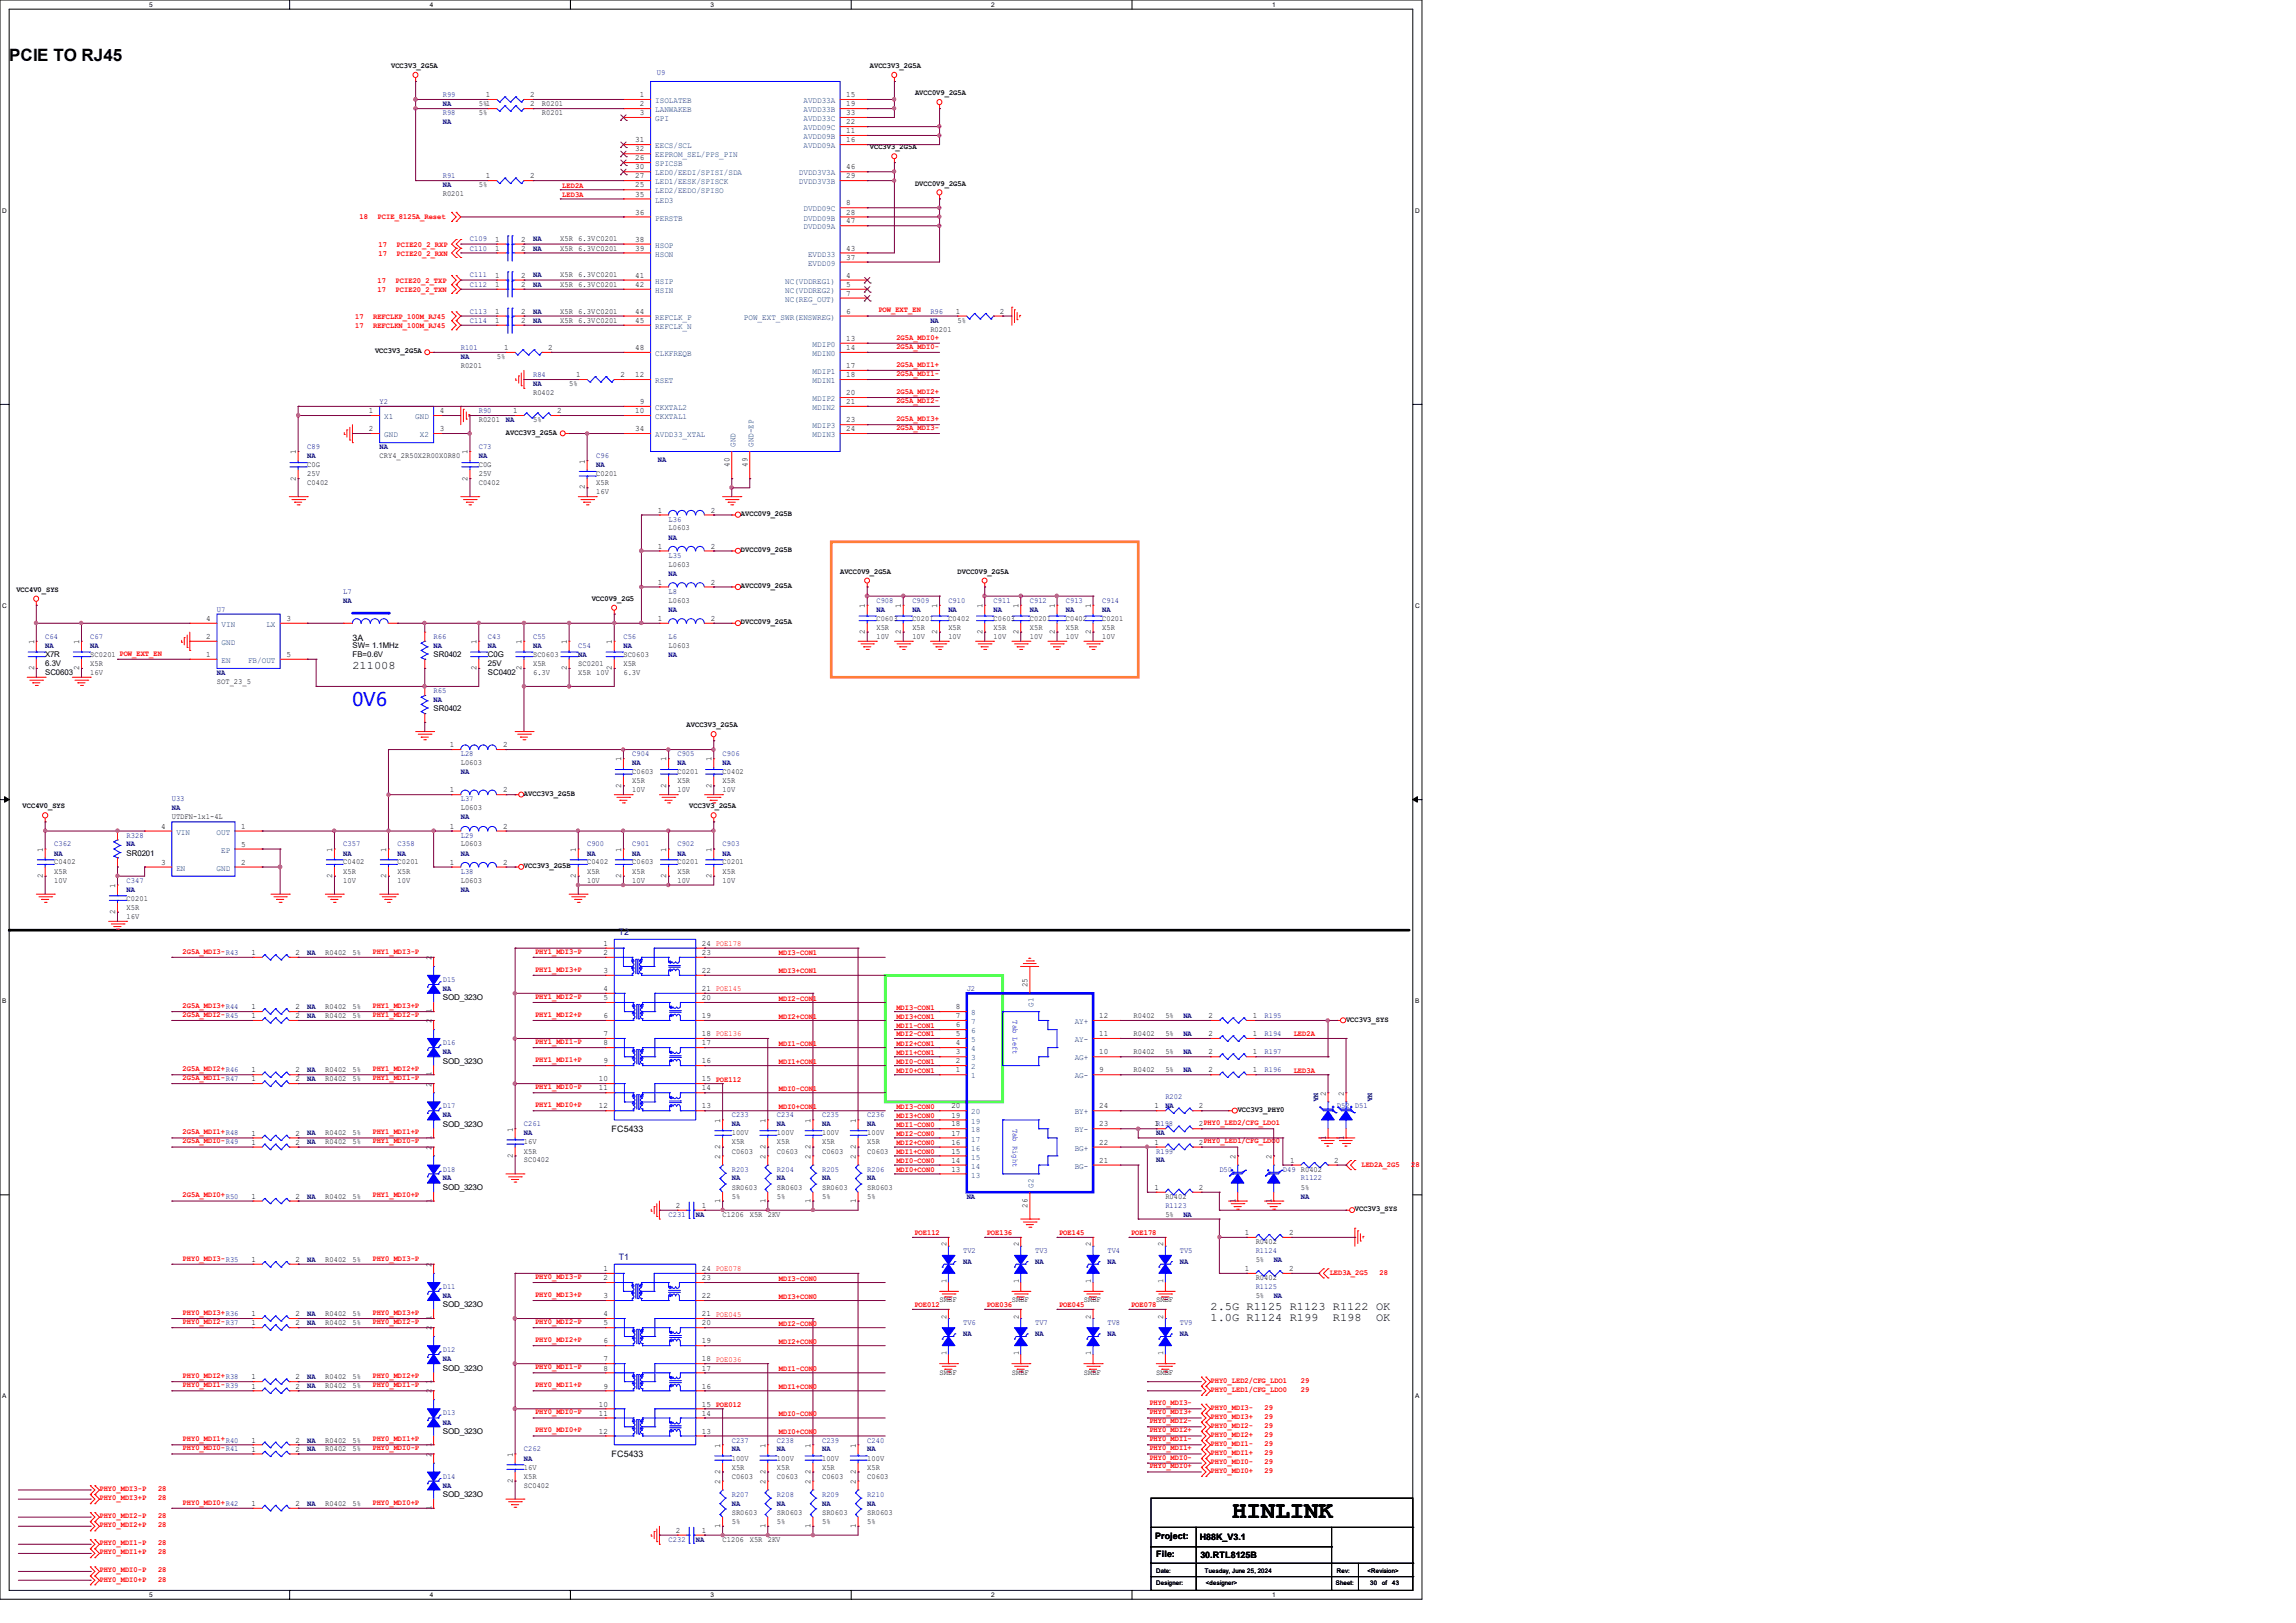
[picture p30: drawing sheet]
<svg xmlns="http://www.w3.org/2000/svg" width="297mm" height="210mm" viewBox="0 0 297 210" stroke-linecap="round" stroke-linejoin="round" font-family="sans-serif">
<defs><g id="words">
<text font-size="3.1" x="159.4" y="196.5">HINLINK</text>
<text font-size="2.4" fill="#00f" x="45.6" y="91.4">0V6</text>
<text font-size="2.2" x="1.2" y="7.9">PCIE TO RJ45</text>
<g font-size="1.5">
<text x="45.6" y="86.5">211008</text>
<text x="156.6" y="169.5">2.5G R1125 R1123 R1122 OK</text>
<text x="156.6" y="171">1.0G R1124 R199</text>
<text x="172.4" y="171">R198</text>
<text x="178" y="171">OK</text>
</g>
<g font-size="1.1">
<text x="62.9" y="12.6">1</text>
<text x="68.6" y="12.6">2</text>
<text x="68.6" y="13.8">2</text>
<text x="82.8" y="12.6">1</text>
<text x="82.8" y="13.8">2</text>
<text x="82.8" y="14.9">3</text>
<text x="109.5" y="17.2">11</text>
<text x="109.5" y="16.1">22</text>
<text x="109.5" y="14.9">33</text>
<text x="109.5" y="13.8">19</text>
<text x="109.5" y="12.6">15</text>
<text x="62.9" y="23.1">1</text>
<text x="68.6" y="23.1">2</text>
<text x="82.2" y="18.4">31</text>
<text x="82.2" y="19.6">32</text>
<text x="82.2" y="20.7">26</text>
<text x="82.2" y="21.9">30</text>
<text x="82.2" y="23.1">27</text>
<text x="109.5" y="18.4">16</text>
<text x="109.5" y="21.9">46</text>
<text x="109.5" y="23.1">29</text>
<text x="82.2" y="24.3">25</text>
<text x="82.2" y="25.4">35</text>
<text x="82.2" y="27.8">36</text>
<text x="109.5" y="28.9">47</text>
<text x="109.5" y="27.8">28</text>
<text x="109.5" y="26.6">8</text>
<text x="64.1" y="31.3">1</text>
<text x="64.1" y="35.9">1</text>
<text x="64.1" y="32.4">1</text>
<text x="67.4" y="31.3">2</text>
<text x="67.4" y="35.9">2</text>
<text x="67.4" y="32.4">2</text>
<text x="82.2" y="31.3">38</text>
<text x="82.2" y="32.4">39</text>
<text x="82.2" y="35.9">41</text>
<text x="109.5" y="35.9">4</text>
<text x="109.5" y="33.6">37</text>
<text x="109.5" y="32.4">43</text>
<text x="64.1" y="37.1">1</text>
<text x="64.1" y="41.8">1</text>
<text x="64.1" y="40.6">1</text>
<text x="67.4" y="37.1">2</text>
<text x="67.4" y="41.8">2</text>
<text x="67.4" y="40.6">2</text>
<text x="82.2" y="37.1">42</text>
<text x="82.2" y="40.6">44</text>
<text x="82.2" y="41.8">45</text>
<text x="109.5" y="40.6">6</text>
<text x="109.5" y="38.3">7</text>
<text x="109.5" y="37.1">5</text>
<text x="123.7" y="40.6">1</text>
<text x="129.3" y="40.6">2</text>
<text x="65.2" y="45.3">1</text>
<text x="70.9" y="45.3">2</text>
<text x="82.2" y="45.3">48</text>
<text x="109.5" y="47.6">17</text>
<text x="109.5" y="44.1">13</text>
<text x="109.5" y="45.3">14</text>
<text x="47.7" y="53.5">1</text>
<text x="56.9" y="53.5">4</text>
<text x="66.4" y="53.5">1</text>
<text x="72.1" y="53.5">2</text>
<text x="74.5" y="48.8">1</text>
<text x="80.3" y="48.8">2</text>
<text x="82.2" y="48.8">12</text>
<text x="82.2" y="53.5">10</text>
<text x="82.8" y="52.3">9</text>
<text x="109.5" y="52.3">21</text>
<text x="109.5" y="51.1">20</text>
<text x="109.5" y="48.8">18</text>
<text x="38.3" y="58.8" transform="rotate(-90 38.3 58.8)">1</text>
<text x="47.7" y="55.8">2</text>
<text x="56.9" y="55.8">3</text>
<text x="60.5" y="58.8" transform="rotate(-90 60.5 58.8)">1</text>
<text x="75.6" y="60" transform="rotate(-90 75.6 60)">1</text>
<text x="82.2" y="55.8">34</text>
<text x="109.5" y="55.8">24</text>
<text x="109.5" y="54.7">23</text>
<text x="38.3" y="62.2" transform="rotate(-90 38.3 62.2)">2</text>
<text x="60.5" y="62.2" transform="rotate(-90 60.5 62.2)">2</text>
<text x="75.6" y="63.3" transform="rotate(-90 75.6 63.3)">2</text>
<text x="94.4" y="60.4" transform="rotate(-90 94.4 60.4)">40</text>
<text x="96.7" y="60.4" transform="rotate(-90 96.7 60.4)">49</text>
<text x="85.1" y="66.3">1</text>
<text x="85.1" y="71">1</text>
<text x="91.9" y="66.3">2</text>
<text x="91.9" y="71">2</text>
<text x="85.1" y="75.7">1</text>
<text x="91.9" y="75.7">2</text>
<text x="4.4" y="83.4" transform="rotate(-90 4.4 83.4)">1</text>
<text x="10.2" y="83.4" transform="rotate(-90 10.2 83.4)">1</text>
<text x="26.7" y="82.7">2</text>
<text x="26.7" y="80.4">4</text>
<text x="37" y="80.4">3</text>
<text x="45.6" y="82.9">3A</text>
<text x="61.6" y="83.4" transform="rotate(-90 61.6 83.4)">1</text>
<text x="67.5" y="83.4" transform="rotate(-90 67.5 83.4)">1</text>
<text x="73.3" y="83.4" transform="rotate(-90 73.3 83.4)">1</text>
<text x="79.2" y="83.4" transform="rotate(-90 79.2 83.4)">1</text>
<text x="85.1" y="80.4">1</text>
<text x="91.9" y="80.4">2</text>
<text x="111.9" y="82" transform="rotate(-90 111.9 82)">2</text>
<text x="111.9" y="78.7" transform="rotate(-90 111.9 78.7)">1</text>
<text x="116.5" y="82" transform="rotate(-90 116.5 82)">2</text>
<text x="116.5" y="78.7" transform="rotate(-90 116.5 78.7)">1</text>
<text x="121.2" y="82" transform="rotate(-90 121.2 82)">2</text>
<text x="121.2" y="78.7" transform="rotate(-90 121.2 78.7)">1</text>
<text x="127.1" y="82" transform="rotate(-90 127.1 82)">2</text>
<text x="127.1" y="78.7" transform="rotate(-90 127.1 78.7)">1</text>
<text x="131.7" y="82" transform="rotate(-90 131.7 82)">2</text>
<text x="131.7" y="78.7" transform="rotate(-90 131.7 78.7)">1</text>
<text x="136.4" y="82" transform="rotate(-90 136.4 82)">2</text>
<text x="136.4" y="78.7" transform="rotate(-90 136.4 78.7)">1</text>
<text x="141.1" y="82" transform="rotate(-90 141.1 82)">2</text>
<text x="141.1" y="78.7" transform="rotate(-90 141.1 78.7)">1</text>
<text x="4.4" y="86.7" transform="rotate(-90 4.4 86.7)">2</text>
<text x="10.2" y="86.7" transform="rotate(-90 10.2 86.7)">2</text>
<text x="26.7" y="85">1</text>
<text x="37" y="85">5</text>
<text x="61.6" y="86.7" transform="rotate(-90 61.6 86.7)">2</text>
<text x="67.5" y="86.7" transform="rotate(-90 67.5 86.7)">2</text>
<text x="73.3" y="86.7" transform="rotate(-90 73.3 86.7)">2</text>
<text x="79.2" y="86.7" transform="rotate(-90 79.2 86.7)">2</text>
<text x="58.2" y="96.7">1</text>
<text x="65.1" y="96.7">2</text>
<text x="80.3" y="101.9" transform="rotate(-90 80.3 101.9)">2</text>
<text x="80.3" y="98.5" transform="rotate(-90 80.3 98.5)">1</text>
<text x="86.2" y="101.9" transform="rotate(-90 86.2 101.9)">2</text>
<text x="86.2" y="98.5" transform="rotate(-90 86.2 98.5)">1</text>
<text x="92" y="101.9" transform="rotate(-90 92 101.9)">2</text>
<text x="92" y="98.5" transform="rotate(-90 92 98.5)">1</text>
<text x="20.8" y="107.2">4</text>
<text x="31.2" y="107.2">1</text>
<text x="58.2" y="107.2">1</text>
<text x="58.2" y="102.5">1</text>
<text x="65.1" y="107.2">2</text>
<text x="65.1" y="102.5">2</text>
<text x="5.5" y="113.6" transform="rotate(-90 5.5 113.6)">2</text>
<text x="5.5" y="110.2" transform="rotate(-90 5.5 110.2)">1</text>
<text x="20.8" y="111.9">3</text>
<text x="31.2" y="111.9">2</text>
<text x="31.2" y="109.6">5</text>
<text x="43" y="113.6" transform="rotate(-90 43 113.6)">2</text>
<text x="43" y="110.2" transform="rotate(-90 43 110.2)">1</text>
<text x="50" y="113.6" transform="rotate(-90 50 113.6)">2</text>
<text x="50" y="110.2" transform="rotate(-90 50 110.2)">1</text>
<text x="58.2" y="111.9">1</text>
<text x="65.1" y="111.9">2</text>
<text x="74.5" y="113.6" transform="rotate(-90 74.5 113.6)">2</text>
<text x="74.5" y="110.2" transform="rotate(-90 74.5 110.2)">1</text>
<text x="80.3" y="113.6" transform="rotate(-90 80.3 113.6)">2</text>
<text x="80.3" y="110.2" transform="rotate(-90 80.3 110.2)">1</text>
<text x="86.2" y="113.6" transform="rotate(-90 86.2 113.6)">2</text>
<text x="86.2" y="110.2" transform="rotate(-90 86.2 110.2)">1</text>
<text x="92" y="113.6" transform="rotate(-90 92 113.6)">2</text>
<text x="92" y="110.2" transform="rotate(-90 92 110.2)">1</text>
<text x="14.9" y="118.2" transform="rotate(-90 14.9 118.2)">2</text>
<text x="14.9" y="114.9" transform="rotate(-90 14.9 114.9)">1</text>
<text x="32.5" y="123.6">1</text>
<text x="38.2" y="123.6">2</text>
<text x="55.8" y="124.2" transform="rotate(-90 55.8 124.2)">2</text>
<text x="78.1" y="122.4">1</text>
<text x="78.1" y="123.6">2</text>
<text x="78.1" y="125.9">3</text>
<text x="90.8" y="125.9">22</text>
<text x="90.8" y="123.6">23</text>
<text x="90.8" y="122.4">24 POE178</text>
<text x="32.5" y="131.7">1</text>
<text x="32.5" y="130.6">1</text>
<text x="38.2" y="131.7">2</text>
<text x="38.2" y="130.6">2</text>
<text x="55.8" y="131.1" transform="rotate(-90 55.8 131.1)">1</text>
<text x="78.1" y="128.2">4</text>
<text x="78.1" y="129.4">5</text>
<text x="78.1" y="131.7">6</text>
<text x="90.8" y="131.7">19</text>
<text x="90.8" y="129.4">20</text>
<text x="90.8" y="128.2">21 POE145</text>
<text x="123.7" y="130.6">8</text>
<text x="123.7" y="131.7">7</text>
<text x="132.9" y="127.7" transform="rotate(-90 132.9 127.7)">25</text>
<text x="142.2" y="131.7">12</text>
<text x="156.3" y="131.7">2</text>
<text x="162.1" y="131.7">1</text>
<text x="55.8" y="132.4" transform="rotate(-90 55.8 132.4)">2</text>
<text x="78.1" y="134.1">7</text>
<text x="78.1" y="135.3">8</text>
<text x="78.1" y="137.6">9</text>
<text x="90.8" y="137.6">16</text>
<text x="90.8" y="135.3">17</text>
<text x="90.8" y="134.1">18 POE136</text>
<text x="123.7" y="132.9">6</text>
<text x="123.7" y="134.1">5</text>
<text x="123.7" y="135.3">4</text>
<text x="123.7" y="136.4">3</text>
<text x="123.7" y="137.6">2</text>
<text x="142.2" y="134.1">11</text>
<text x="142.2" y="136.4">10</text>
<text x="156.3" y="136.4">2</text>
<text x="156.3" y="134.1">2</text>
<text x="162.1" y="136.4">1</text>
<text x="162.1" y="134.1">1</text>
<text x="32.5" y="138.8">1</text>
<text x="32.5" y="139.9">1</text>
<text x="38.2" y="138.8">2</text>
<text x="38.2" y="139.9">2</text>
<text x="55.8" y="140.6" transform="rotate(-90 55.8 140.6)">2</text>
<text x="55.8" y="139.3" transform="rotate(-90 55.8 139.3)">1</text>
<text x="77.5" y="139.9">10</text>
<text x="77.5" y="141.1">11</text>
<text x="77.5" y="143.4">12</text>
<text x="90.8" y="143.4">13</text>
<text x="90.8" y="141.1">14</text>
<text x="90.8" y="139.9">15 POE112</text>
<text x="123.1" y="143.4">20</text>
<text x="123.7" y="138.8">1</text>
<text x="142.2" y="138.8">9</text>
<text x="142.2" y="143.4">24</text>
<text x="149.4" y="143.4">1</text>
<text x="155.1" y="143.4">2</text>
<text x="156.3" y="138.8">2</text>
<text x="162.1" y="138.8">1</text>
<text x="171.5" y="141.8" transform="rotate(-90 171.5 141.8)">2</text>
<text x="173.8" y="141.8" transform="rotate(-90 173.8 141.8)">2</text>
<text x="32.5" y="146.9">1</text>
<text x="32.5" y="148.1">1</text>
<text x="38.2" y="146.9">2</text>
<text x="38.2" y="148.1">2</text>
<text x="55.8" y="148.8" transform="rotate(-90 55.8 148.8)">2</text>
<text x="55.8" y="147.4" transform="rotate(-90 55.8 147.4)">1</text>
<text x="66.3" y="149.8" transform="rotate(-90 66.3 149.8)">2</text>
<text x="66.3" y="146.4" transform="rotate(-90 66.3 146.4)">1</text>
<text x="79.1" y="146.5">FC5433</text>
<text x="93.2" y="149.9" transform="rotate(-90 93.2 149.9)">2</text>
<text x="93.2" y="148.6" transform="rotate(-90 93.2 148.6)">2</text>
<text x="93.2" y="145.2" transform="rotate(-90 93.2 145.2)">1</text>
<text x="99" y="149.9" transform="rotate(-90 99 149.9)">2</text>
<text x="99" y="148.6" transform="rotate(-90 99 148.6)">2</text>
<text x="99" y="145.2" transform="rotate(-90 99 145.2)">1</text>
<text x="104.9" y="149.9" transform="rotate(-90 104.9 149.9)">2</text>
<text x="104.9" y="148.6" transform="rotate(-90 104.9 148.6)">2</text>
<text x="104.9" y="145.2" transform="rotate(-90 104.9 145.2)">1</text>
<text x="110.7" y="149.9" transform="rotate(-90 110.7 149.9)">2</text>
<text x="110.7" y="148.6" transform="rotate(-90 110.7 148.6)">2</text>
<text x="110.7" y="145.2" transform="rotate(-90 110.7 145.2)">1</text>
<text x="123.1" y="149.3">15</text>
<text x="123.1" y="148.1">16</text>
<text x="123.1" y="146.9">17</text>
<text x="123.1" y="145.8">18</text>
<text x="123.1" y="144.6">19</text>
<text x="142.2" y="145.8">23</text>
<text x="142.2" y="148.1">22</text>
<text x="149.4" y="148.1">1</text>
<text x="149.4" y="145.8">1R198</text>
<text x="155.1" y="148.1">2PHY0_LED1/CFG_LDO0</text>
<text x="155.1" y="145.8">2PHY0_LED2/CFG_LDO1</text>
<text x="159.8" y="149.9" transform="rotate(-90 159.8 149.9)">2</text>
<text x="164.5" y="149.9" transform="rotate(-90 164.5 149.9)">2</text>
<text x="171.5" y="147.4" transform="rotate(-90 171.5 147.4)">1</text>
<text x="173.8" y="147.4" transform="rotate(-90 173.8 147.4)">1</text>
<text x="32.5" y="155.1">1</text>
<text x="38.2" y="155.1">2</text>
<text x="55.8" y="155.7" transform="rotate(-90 55.8 155.7)">1</text>
<text x="93.2" y="155.7" transform="rotate(-90 93.2 155.7)">1</text>
<text x="99" y="155.7" transform="rotate(-90 99 155.7)">1</text>
<text x="104.9" y="155.7" transform="rotate(-90 104.9 155.7)">1</text>
<text x="110.7" y="155.7" transform="rotate(-90 110.7 155.7)">1</text>
<text x="123.1" y="151.6">13</text>
<text x="123.1" y="150.5">14</text>
<text x="142.2" y="150.5">21</text>
<text x="149.4" y="154">1</text>
<text x="155.1" y="154">2</text>
<text x="159.8" y="155.7" transform="rotate(-90 159.8 155.7)">1</text>
<text x="164.5" y="155.7" transform="rotate(-90 164.5 155.7)">1</text>
<text x="166.9" y="150.5">1</text>
<text x="172.6" y="150.5">2</text>
<text x="87.4" y="156.3">2</text>
<text x="90.8" y="156.3">1</text>
<text x="132.9" y="156.3" transform="rotate(-90 132.9 156.3)">26</text>
<text x="161" y="159.8">1</text>
<text x="166.8" y="159.8">2</text>
<text x="32.5" y="163.3">1</text>
<text x="38.2" y="163.3">2</text>
<text x="55.8" y="164" transform="rotate(-90 55.8 164)">2</text>
<text x="78.1" y="164.5">1</text>
<text x="78.1" y="165.7">2</text>
<text x="78.1" y="168">3</text>
<text x="90.8" y="168">22</text>
<text x="90.8" y="165.7">23</text>
<text x="90.8" y="164.5">24 POE078</text>
<text x="161" y="164.5">1</text>
<text x="166.8" y="164.5">2</text>
<text x="32.5" y="170.3">1</text>
<text x="32.5" y="171.5">1</text>
<text x="38.2" y="170.3">2</text>
<text x="38.2" y="171.5">2</text>
<text x="55.8" y="172.1" transform="rotate(-90 55.8 172.1)">2</text>
<text x="55.8" y="170.8" transform="rotate(-90 55.8 170.8)">1</text>
<text x="78.1" y="170.3">4</text>
<text x="78.1" y="171.5">5</text>
<text x="78.1" y="173.8">6</text>
<text x="90.8" y="173.8">19</text>
<text x="90.8" y="171.5">20</text>
<text x="90.8" y="170.3">21 POE045</text>
<text x="32.5" y="178.5">1</text>
<text x="32.5" y="179.7">1</text>
<text x="38.2" y="178.5">2</text>
<text x="38.2" y="179.7">2</text>
<text x="55.8" y="179" transform="rotate(-90 55.8 179)">1</text>
<text x="78.1" y="176.2">7</text>
<text x="78.1" y="177.3">8</text>
<text x="78.1" y="179.7">9</text>
<text x="90.8" y="179.7">16</text>
<text x="90.8" y="177.3">17</text>
<text x="90.8" y="176.2">18 POE036</text>
<text x="55.8" y="180.3" transform="rotate(-90 55.8 180.3)">2</text>
<text x="77.5" y="182">10</text>
<text x="77.5" y="183.2">11</text>
<text x="77.5" y="185.5">12</text>
<text x="90.8" y="185.5">13</text>
<text x="90.8" y="183.2">14</text>
<text x="90.8" y="182">15 POE012</text>
<text x="32.5" y="186.6">1</text>
<text x="32.5" y="187.8">1</text>
<text x="38.2" y="186.6">2</text>
<text x="38.2" y="187.8">2</text>
<text x="55.8" y="188.5" transform="rotate(-90 55.8 188.5)">2</text>
<text x="55.8" y="187.2" transform="rotate(-90 55.8 187.2)">1</text>
<text x="66.3" y="191.9" transform="rotate(-90 66.3 191.9)">2</text>
<text x="66.3" y="188.5" transform="rotate(-90 66.3 188.5)">1</text>
<text x="79.1" y="188.5">FC5433</text>
<text x="93.2" y="192" transform="rotate(-90 93.2 192)">2</text>
<text x="93.2" y="190.7" transform="rotate(-90 93.2 190.7)">2</text>
<text x="93.2" y="187.3" transform="rotate(-90 93.2 187.3)">1</text>
<text x="99" y="192" transform="rotate(-90 99 192)">2</text>
<text x="99" y="190.7" transform="rotate(-90 99 190.7)">2</text>
<text x="99" y="187.3" transform="rotate(-90 99 187.3)">1</text>
<text x="104.9" y="192" transform="rotate(-90 104.9 192)">2</text>
<text x="104.9" y="190.7" transform="rotate(-90 104.9 190.7)">2</text>
<text x="104.9" y="187.3" transform="rotate(-90 104.9 187.3)">1</text>
<text x="110.7" y="192" transform="rotate(-90 110.7 192)">2</text>
<text x="110.7" y="190.7" transform="rotate(-90 110.7 190.7)">2</text>
<text x="110.7" y="187.3" transform="rotate(-90 110.7 187.3)">1</text>
<text x="32.5" y="194.9">1</text>
<text x="38.2" y="194.9">2</text>
<text x="55.8" y="195.4" transform="rotate(-90 55.8 195.4)">1</text>
<text x="93.2" y="197.7" transform="rotate(-90 93.2 197.7)">1</text>
<text x="99" y="197.7" transform="rotate(-90 99 197.7)">1</text>
<text x="104.9" y="197.7" transform="rotate(-90 104.9 197.7)">1</text>
<text x="110.7" y="197.7" transform="rotate(-90 110.7 197.7)">1</text>
<text x="87.4" y="198.3">2</text>
<text x="90.8" y="198.3">1</text>
<text x="149.4" y="199.1">Project:</text>
<text x="149.6" y="201.5">File:</text>
<text x="155.2" y="199.2">H88K_V3.1</text>
<text x="155.3" y="201.6">30.RTL8125B</text>
</g>
<g font-size="1.1" fill="#003f7f">
<text x="84.8" y="13.3">ISOLATEB</text>
<text x="84.8" y="14.5">LANWAKEB</text>
<text x="84.8" y="15.7">GPI</text>
<text x="103.9" y="18">AVDD09B</text>
<text x="103.9" y="16.9">AVDD09C</text>
<text x="103.9" y="15.7">AVDD33C</text>
<text x="103.9" y="14.5">AVDD33B</text>
<text x="103.9" y="13.3">AVDD33A</text>
<text x="84.8" y="19.2">EECS/SCL</text>
<text x="84.8" y="20.4">EEPROM_SEL/PPS_PIN</text>
<text x="84.8" y="21.5">SPICSB</text>
<text x="84.8" y="22.7">LED0/EEDI/SPISI/SDA</text>
<text x="84.8" y="23.8">LED1/EESK/SPISCK</text>
<text x="103.3" y="22.7">DVDD3V3A</text>
<text x="103.3" y="23.8">DVDD3V3B</text>
<text x="103.9" y="19.2">AVDD09A</text>
<text x="84.8" y="25">LED2/EEDO/SPISO</text>
<text x="84.8" y="26.2">LED3</text>
<text x="84.8" y="28.5">PERSTB</text>
<text x="103.9" y="29.7">DVDD09A</text>
<text x="103.9" y="28.5">DVDD09B</text>
<text x="103.9" y="27.3">DVDD09C</text>
<text x="84.8" y="32">HSOP</text>
<text x="84.8" y="33.2">HSON</text>
<text x="104.5" y="34.4">EVDD09</text>
<text x="104.5" y="33.2">EVDD33</text>
<text x="84.8" y="36.7">HSIP</text>
<text x="84.8" y="37.9">HSIN</text>
<text x="84.8" y="41.4">REFCLK_P</text>
<text x="96.2" y="41.4">POW_EXT_SWR(ENSWREG)</text>
<text x="101.6" y="39">NC(REG_OUT)</text>
<text x="101.6" y="37.9">NC(VDDREG2)</text>
<text x="101.6" y="36.7">NC(VDDREG1)</text>
<text x="84.8" y="42.5">REFCLK_N</text>
<text x="84.8" y="46.1">CLKFREQB</text>
<text x="105.1" y="44.9">MDIP0</text>
<text x="105.1" y="46.1">MDIN0</text>
<text x="84.8" y="49.6">RSET</text>
<text x="84.8" y="53">CKXTAL2</text>
<text x="105.1" y="53">MDIN2</text>
<text x="105.1" y="51.9">MDIP2</text>
<text x="105.1" y="48.4">MDIP1</text>
<text x="105.1" y="49.6">MDIN1</text>
<text x="49.7" y="54.2">X1</text>
<text x="49.7" y="56.6">GND</text>
<text x="53.7" y="54.2">GND</text>
<text x="54.3" y="56.6">X2</text>
<text x="84.8" y="54.2">CKXTAL1</text>
<text x="84.8" y="56.6">AVDD33_XTAL</text>
<text x="95.1" y="57.8" transform="rotate(-90 95.1 57.8)">GND</text>
<text x="97.5" y="57.8" transform="rotate(-90 97.5 57.8)">GND-EP</text>
<text x="105.1" y="56.6">MDIN3</text>
<text x="105.1" y="55.4">MDIP3</text>
<text x="28.7" y="83.4">GND</text>
<text x="28.7" y="81.1">VIN</text>
<text x="34.5" y="81.1">LX</text>
<text x="28.7" y="85.8">EN</text>
<text x="32.1" y="85.8">FB/OUT</text>
<text x="22.8" y="108">VIN</text>
<text x="28" y="108">OUT</text>
<text x="22.8" y="112.7">EN</text>
<text x="28" y="112.7">GND</text>
<text x="28.6" y="110.3">EP</text>
<text x="125.6" y="131.4">8</text>
<text x="133.7" y="130.3" transform="rotate(-90 133.7 130.3)">G1</text>
<text x="125.6" y="132.5">7</text>
<text x="125.6" y="133.7">6</text>
<text x="125.6" y="134.8">5</text>
<text x="125.6" y="136">4</text>
<text x="125.6" y="137.2">3</text>
<text x="139" y="132.5">AY+</text>
<text x="139" y="134.8">AY-</text>
<text x="139" y="137.2">AG+</text>
<text x="125.6" y="138.3">2</text>
<text x="125.6" y="139.5">1</text>
<text x="139" y="139.5">AG-</text>
<text x="125.6" y="148.9">16</text>
<text x="125.6" y="147.7">17</text>
<text x="125.6" y="146.5">18</text>
<text x="125.6" y="145.4">19</text>
<text x="125.6" y="144.2">20</text>
<text x="139" y="144.2">BY+</text>
<text x="139" y="146.5">BY-</text>
<text x="139" y="148.9">BG+</text>
<text x="125.6" y="152.4">13</text>
<text x="125.6" y="151.2">14</text>
<text x="125.6" y="150">15</text>
<text x="133.7" y="153.7" transform="rotate(-90 133.7 153.7)">G2</text>
<text x="139" y="151.2">BG-</text>
</g>
<g font-size="1.1" fill="#00007f">
<text x="80.1" y="121">T2</text>
<text x="80.1" y="163.1">T1</text>
</g>
<g font-size="1">
<text x="50.6" y="8.8">VCC3V3_2G5A</text>
<text x="112.5" y="8.8">AVCC3V3_2G5A</text>
<text x="61.9" y="13.7">5%1</text>
<text x="61.9" y="14.9">5%</text>
<text x="70.1" y="13.7">R0201</text>
<text x="70.1" y="14.9">R0201</text>
<text x="118.4" y="12.3">AVCC0V9_2G5A</text>
<text x="112.5" y="19.3">VCC3V3_2G5A</text>
<text x="57.3" y="25.4">R0201</text>
<text x="61.9" y="24.2">5%</text>
<text x="118.4" y="24">DVCC0V9_2G5A</text>
<text x="72.5" y="31.2">X5R 6.3VC0201</text>
<text x="72.5" y="35.9">X5R 6.3VC0201</text>
<text x="72.5" y="32.4">X5R 6.3VC0201</text>
<text x="72.5" y="37.1">X5R 6.3VC0201</text>
<text x="72.5" y="41.7">X5R 6.3VC0201</text>
<text x="72.5" y="40.6">X5R 6.3VC0201</text>
<text x="123.9" y="41.7">5%</text>
<text x="48.5" y="45.7">VCC3V3_2G5A</text>
<text x="59.6" y="47.6">R0201</text>
<text x="64.3" y="46.4">5%</text>
<text x="120.4" y="42.9">R0201</text>
<text x="69" y="51.1">R0402</text>
<text x="73.6" y="50">5%</text>
<text x="49.1" y="59.3">CRY4_2R50X2R00X0R80</text>
<text x="61.9" y="54.6">R0201</text>
<text x="65.4" y="56.3">AVCC3V3_2G5A</text>
<text x="69" y="54.6">5%</text>
<text x="39.8" y="62.8">C0402</text>
<text x="39.8" y="60.5">C0G</text>
<text x="39.8" y="61.6">25V</text>
<text x="61.9" y="62.8">C0402</text>
<text x="61.9" y="60.5">C0G</text>
<text x="61.9" y="61.6">25V</text>
<text x="77.1" y="61.6">C0201</text>
<text x="77.1" y="62.8">X5R</text>
<text x="77.1" y="64">16V</text>
<text x="86.5" y="68.6">L0603</text>
<text x="95.8" y="71.4">DVCC0V9_2G5B</text>
<text x="95.8" y="66.8">AVCC0V9_2G5B</text>
<text x="2.1" y="76.6">VCC4V0_SYS</text>
<text x="76.5" y="77.7">VCC0V9_2G5</text>
<text x="86.5" y="78">L0603</text>
<text x="86.5" y="73.3">L0603</text>
<text x="95.8" y="76.1">AVCC0V9_2G5A</text>
<text x="108.7" y="74.3">AVCC0V9_2G5A</text>
<text x="123.9" y="74.3">DVCC0V9_2G5A</text>
<text x="45.6" y="83.9">SW= 1.1MHz</text>
<text x="86.5" y="83.8">L0603</text>
<text x="95.8" y="80.8">DVCC0V9_2G5A</text>
<text x="113.4" y="80.3">C0603</text>
<text x="113.4" y="81.5">X5R</text>
<text x="113.4" y="82.6">10V</text>
<text x="118" y="80.3">C0201</text>
<text x="118" y="81.5">X5R</text>
<text x="118" y="82.6">10V</text>
<text x="122.7" y="80.3">C0402</text>
<text x="122.7" y="81.5">X5R</text>
<text x="122.7" y="82.6">10V</text>
<text x="128.5" y="80.3">C0603</text>
<text x="128.5" y="81.5">X5R</text>
<text x="128.5" y="82.6">10V</text>
<text x="133.2" y="80.3">C0201</text>
<text x="133.2" y="81.5">X5R</text>
<text x="133.2" y="82.6">10V</text>
<text x="137.9" y="80.3">C0402</text>
<text x="137.9" y="81.5">X5R</text>
<text x="137.9" y="82.6">10V</text>
<text x="142.6" y="80.3">C0201</text>
<text x="142.6" y="81.5">X5R</text>
<text x="142.6" y="82.6">10V</text>
<text x="5.8" y="87.4">SC0603</text>
<text x="5.8" y="85">X7R</text>
<text x="5.8" y="86.2">6.3V</text>
<text x="11.7" y="85">SC0201 POW_EXT_EN</text>
<text x="11.7" y="86.1">X5R</text>
<text x="11.7" y="87.3">16V</text>
<text x="28.1" y="88.5">SOT_23_5</text>
<text x="45.6" y="85">FB=0.6V</text>
<text x="56.1" y="85">SR0402</text>
<text x="63.1" y="87.4">SC0402</text>
<text x="63.1" y="85">C0G</text>
<text x="63.1" y="86.2">25V</text>
<text x="69" y="85">SC0603</text>
<text x="69" y="86.1">X5R</text>
<text x="69" y="87.3">6.3V</text>
<text x="74.8" y="86.1">SC0201</text>
<text x="74.8" y="87.3">X5R 10V</text>
<text x="80.6" y="85">SC0603</text>
<text x="80.6" y="86.1">X5R</text>
<text x="80.6" y="87.3">6.3V</text>
<text x="56.1" y="92">SR0402</text>
<text x="88.8" y="94.1">AVCC3V3_2G5A</text>
<text x="59.6" y="99">L0603</text>
<text x="81.8" y="100.2">C0603</text>
<text x="81.8" y="101.3">X5R</text>
<text x="87.6" y="100.2">C0201</text>
<text x="87.6" y="101.3">X5R</text>
<text x="93.5" y="100.2">C0402</text>
<text x="93.5" y="101.3">X5R</text>
<text x="2.9" y="104.6">VCC4V0_SYS</text>
<text x="22.2" y="106">UTDFN-1x1-4L</text>
<text x="59.6" y="104.9">L0603</text>
<text x="67.8" y="103">AVCC3V3_2G5B</text>
<text x="81.8" y="102.5">10V</text>
<text x="87.6" y="102.5">10V</text>
<text x="89.2" y="104.6">VCC3V3_2G5A</text>
<text x="93.5" y="102.5">10V</text>
<text x="7" y="111.8">C0402</text>
<text x="7" y="113">X5R</text>
<text x="16.4" y="110.7">SR0201</text>
<text x="44.4" y="111.8">C0402</text>
<text x="44.4" y="113">X5R</text>
<text x="51.4" y="111.8">C0201</text>
<text x="51.4" y="113">X5R</text>
<text x="59.6" y="109.5">L0603</text>
<text x="67.8" y="112.3">VCC3V3_2G5B</text>
<text x="75.9" y="111.8">C0402</text>
<text x="75.9" y="113">X5R</text>
<text x="81.8" y="111.8">C0603</text>
<text x="81.8" y="113">X5R</text>
<text x="87.6" y="111.8">C0201</text>
<text x="87.6" y="113">X5R</text>
<text x="93.5" y="111.8">C0201</text>
<text x="93.5" y="113">X5R</text>
<text x="7" y="114.2">10V</text>
<text x="16.4" y="116.5">C0201</text>
<text x="16.4" y="117.7">X5R</text>
<text x="16.4" y="118.9">16V</text>
<text x="44.4" y="114.2">10V</text>
<text x="51.4" y="114.2">10V</text>
<text x="59.6" y="114.2">L0603</text>
<text x="75.9" y="114.2">10V</text>
<text x="81.8" y="114.2">10V</text>
<text x="87.6" y="114.2">10V</text>
<text x="93.5" y="114.2">10V</text>
<text x="42.1" y="123.5">R0402</text>
<text x="45.6" y="123.5">5%</text>
<text x="42.1" y="131.7">R0402</text>
<text x="42.1" y="130.6">R0402</text>
<text x="45.6" y="131.7">5%</text>
<text x="45.6" y="130.6">5%</text>
<text x="57.3" y="129.4">SOD_323O</text>
<text x="146.6" y="131.7">R0402</text>
<text x="150.7" y="131.7">5%</text>
<text x="57.3" y="137.6">SOD_323O</text>
<text x="146.6" y="136.4">R0402</text>
<text x="146.6" y="134.1">R0402</text>
<text x="150.7" y="136.4">5%</text>
<text x="150.7" y="134.1">5%</text>
<text x="174.1" y="132.2">VCC3V3_SYS</text>
<text x="42.1" y="138.7">R0402</text>
<text x="42.1" y="139.9">R0402</text>
<text x="45.6" y="138.7">5%</text>
<text x="45.6" y="139.9">5%</text>
<text x="146.6" y="138.7">R0402</text>
<text x="150.7" y="138.7">5%</text>
<text x="160.1" y="143.9">VCC3V3_PHY0</text>
<text x="42.1" y="146.9">R0402</text>
<text x="42.1" y="148.1">R0402</text>
<text x="45.6" y="146.9">5%</text>
<text x="45.6" y="148.1">5%</text>
<text x="57.3" y="145.8">SOD_323O</text>
<text x="67.8" y="149.3">X5R</text>
<text x="67.8" y="148.1">16V</text>
<text x="94.7" y="149.3">C0603</text>
<text x="94.7" y="148.1">X5R</text>
<text x="94.7" y="146.9">100V</text>
<text x="100.5" y="149.3">C0603</text>
<text x="100.5" y="148.1">X5R</text>
<text x="100.5" y="146.9">100V</text>
<text x="106.3" y="149.3">C0603</text>
<text x="106.3" y="148.1">X5R</text>
<text x="106.3" y="146.9">100V</text>
<text x="112.2" y="149.3">C0603</text>
<text x="112.2" y="148.1">X5R</text>
<text x="112.2" y="146.9">100V</text>
<text x="42.1" y="155.1">R0402</text>
<text x="45.6" y="155.1">5%</text>
<text x="57.3" y="154">SOD_323O</text>
<text x="67.8" y="150.4">SC0402</text>
<text x="94.7" y="153.9">SR0603</text>
<text x="94.7" y="155.1">5%</text>
<text x="100.5" y="153.9">SR0603</text>
<text x="100.5" y="155.1">5%</text>
<text x="106.3" y="153.9">SR0603</text>
<text x="106.3" y="155.1">5%</text>
<text x="112.2" y="153.9">SR0603</text>
<text x="112.2" y="155.1">5%</text>
<text x="150.7" y="155.1">R0402</text>
<text x="168.3" y="153.9">5%</text>
<text x="93.5" y="157.4">C1206</text>
<text x="97" y="157.4">X5R 2KV</text>
<text x="122.4" y="161.2" transform="rotate(-90 122.4 161.2)">2</text>
<text x="131.8" y="161.2" transform="rotate(-90 131.8 161.2)">2</text>
<text x="141.1" y="161.2" transform="rotate(-90 141.1 161.2)">2</text>
<text x="150.5" y="161.2" transform="rotate(-90 150.5 161.2)">2</text>
<text x="150.7" y="157.4">5%</text>
<text x="162.4" y="161">R0402</text>
<text x="175.3" y="156.7">VCC3V3_SYS</text>
<text x="42.1" y="163.3">R0402</text>
<text x="45.6" y="163.3">5%</text>
<text x="122.4" y="165.9" transform="rotate(-90 122.4 165.9)">1</text>
<text x="131.8" y="165.9" transform="rotate(-90 131.8 165.9)">1</text>
<text x="141.1" y="165.9" transform="rotate(-90 141.1 165.9)">1</text>
<text x="150.5" y="165.9" transform="rotate(-90 150.5 165.9)">1</text>
<text x="162.4" y="165.6">R0402</text>
<text x="162.4" y="167.9">5%</text>
<text x="162.4" y="163.3">5%</text>
<text x="42.1" y="170.3">R0402</text>
<text x="42.1" y="171.5">R0402</text>
<text x="45.6" y="170.3">5%</text>
<text x="45.6" y="171.5">5%</text>
<text x="57.3" y="169.2">SOD_323O</text>
<text x="121.5" y="168.5">SMBF</text>
<text x="122.4" y="170.6" transform="rotate(-90 122.4 170.6)">2</text>
<text x="130.9" y="168.5">SMBF</text>
<text x="131.8" y="170.6" transform="rotate(-90 131.8 170.6)">2</text>
<text x="140.2" y="168.5">SMBF</text>
<text x="141.1" y="170.6" transform="rotate(-90 141.1 170.6)">2</text>
<text x="149.6" y="168.5">SMBF</text>
<text x="150.5" y="170.6" transform="rotate(-90 150.5 170.6)">2</text>
<text x="42.1" y="178.5">R0402</text>
<text x="42.1" y="179.6">R0402</text>
<text x="45.6" y="178.5">5%</text>
<text x="45.6" y="179.6">5%</text>
<text x="57.3" y="177.3">SOD_323O</text>
<text x="121.5" y="177.9">SMBF</text>
<text x="122.4" y="175.3" transform="rotate(-90 122.4 175.3)">1</text>
<text x="130.9" y="177.9">SMBF</text>
<text x="131.8" y="175.3" transform="rotate(-90 131.8 175.3)">1</text>
<text x="140.2" y="177.9">SMBF</text>
<text x="141.1" y="175.3" transform="rotate(-90 141.1 175.3)">1</text>
<text x="149.6" y="177.9">SMBF</text>
<text x="150.5" y="175.3" transform="rotate(-90 150.5 175.3)">1</text>
<text x="57.3" y="185.5">SOD_323O</text>
<text x="42.1" y="186.6">R0402</text>
<text x="42.1" y="187.8">R0402</text>
<text x="45.6" y="186.6">5%</text>
<text x="45.6" y="187.8">5%</text>
<text x="67.8" y="191.3">X5R</text>
<text x="67.8" y="190.2">16V</text>
<text x="94.7" y="191.3">C0603</text>
<text x="94.7" y="190.2">X5R</text>
<text x="94.7" y="189">100V</text>
<text x="100.5" y="191.3">C0603</text>
<text x="100.5" y="190.2">X5R</text>
<text x="100.5" y="189">100V</text>
<text x="106.3" y="191.3">C0603</text>
<text x="106.3" y="190.2">X5R</text>
<text x="106.3" y="189">100V</text>
<text x="112.2" y="191.3">C0603</text>
<text x="112.2" y="190.2">X5R</text>
<text x="112.2" y="189">100V</text>
<text x="42.1" y="194.8">R0402</text>
<text x="45.6" y="194.8">5%</text>
<text x="57.3" y="193.7">SOD_323O</text>
<text x="67.8" y="192.5">SC0402</text>
<text x="94.7" y="196">SR0603</text>
<text x="94.7" y="197.1">5%</text>
<text x="100.5" y="196">SR0603</text>
<text x="100.5" y="197.1">5%</text>
<text x="106.3" y="196">SR0603</text>
<text x="106.3" y="197.1">5%</text>
<text x="112.2" y="196">SR0603</text>
<text x="112.2" y="197.1">5%</text>
<text x="93.5" y="199.5">C1206</text>
<text x="97" y="199.5">X5R 2KV</text>
</g>
<g font-size="1" fill="#00007f">
<text x="85" y="9.7">U9</text>
<text x="57.3" y="12.5">R99</text>
<text x="57.3" y="13.7">NA</text>
<text x="57.3" y="14.9">R98</text>
<text x="57.3" y="16">NA</text>
<text x="57.3" y="23.1">R91</text>
<text x="57.3" y="24.2">NA</text>
<text x="60.8" y="31.2">C109</text>
<text x="60.8" y="35.9">C111</text>
<text x="60.8" y="32.4">C110</text>
<text x="69" y="31.2">NA</text>
<text x="69" y="35.9">NA</text>
<text x="69" y="32.4">NA</text>
<text x="60.8" y="37.1">C112</text>
<text x="60.8" y="41.7">C114</text>
<text x="60.8" y="40.6">C113</text>
<text x="69" y="37.1">NA</text>
<text x="69" y="41.7">NA</text>
<text x="69" y="40.6">NA</text>
<text x="120.4" y="40.6">R96</text>
<text x="120.4" y="41.7">NA</text>
<text x="59.6" y="45.3">R101</text>
<text x="59.6" y="46.4">NA</text>
<text x="49.1" y="52.3">Y2</text>
<text x="61.9" y="53.4">R90</text>
<text x="69" y="48.8">R84</text>
<text x="69" y="50">NA</text>
<text x="39.8" y="58.1">C89</text>
<text x="39.8" y="59.3">NA</text>
<text x="49.1" y="58.1">NA</text>
<text x="61.9" y="58.1">C73</text>
<text x="61.9" y="59.3">NA</text>
<text x="65.4" y="54.6">NA</text>
<text x="77.1" y="59.3">C96</text>
<text x="85.1" y="59.7">NA</text>
<text x="77.1" y="60.5">NA</text>
<text x="86.5" y="67.5">L36</text>
<text x="86.5" y="69.8">NA</text>
<text x="44.4" y="76.8">L7</text>
<text x="44.4" y="78">NA</text>
<text x="86.5" y="76.8">L8</text>
<text x="86.5" y="72.1">L35</text>
<text x="86.5" y="74.5">NA</text>
<text x="113.4" y="78">C908</text>
<text x="118" y="78">C909</text>
<text x="122.7" y="78">C910</text>
<text x="128.5" y="78">C911</text>
<text x="133.2" y="78">C912</text>
<text x="137.9" y="78">C913</text>
<text x="142.6" y="78">C914</text>
<text x="5.8" y="82.6">C64</text>
<text x="5.8" y="83.8">NA</text>
<text x="11.7" y="82.6">C67</text>
<text x="11.7" y="83.8">NA</text>
<text x="28.1" y="79.2">U7</text>
<text x="56.1" y="82.6">R66</text>
<text x="56.1" y="83.8">NA</text>
<text x="63.1" y="82.6">C43</text>
<text x="63.1" y="83.8">NA</text>
<text x="69" y="82.6">C55</text>
<text x="69" y="83.8">NA</text>
<text x="74.8" y="83.8">C54</text>
<text x="80.6" y="82.6">C56</text>
<text x="80.6" y="83.8">NA</text>
<text x="86.5" y="82.6">L6</text>
<text x="86.5" y="79.2">NA</text>
<text x="113.4" y="79.2">NA</text>
<text x="118" y="79.2">NA</text>
<text x="122.7" y="79.2">NA</text>
<text x="128.5" y="79.2">NA</text>
<text x="133.2" y="79.2">NA</text>
<text x="137.9" y="79.2">NA</text>
<text x="142.6" y="79.2">NA</text>
<text x="28.1" y="87.3">NA</text>
<text x="56.1" y="89.7">R65</text>
<text x="74.8" y="85">NA</text>
<text x="86.5" y="85">NA</text>
<text x="56.1" y="90.8">NA</text>
<text x="59.6" y="97.8">L28</text>
<text x="59.6" y="100.2">NA</text>
<text x="81.8" y="97.8">C904</text>
<text x="81.8" y="99">NA</text>
<text x="87.6" y="97.8">C905</text>
<text x="87.6" y="99">NA</text>
<text x="93.5" y="97.8">C906</text>
<text x="93.5" y="99">NA</text>
<text x="22.2" y="103.7">U33</text>
<text x="22.2" y="104.9">NA</text>
<text x="59.6" y="103.7">L37</text>
<text x="59.6" y="106">NA</text>
<text x="7" y="109.5">C362</text>
<text x="7" y="110.7">NA</text>
<text x="16.4" y="108.4">R328</text>
<text x="16.4" y="109.5">NA</text>
<text x="44.4" y="109.5">C357</text>
<text x="44.4" y="110.7">NA</text>
<text x="51.4" y="109.5">C358</text>
<text x="51.4" y="110.7">NA</text>
<text x="59.6" y="108.4">L29</text>
<text x="59.6" y="110.7">NA</text>
<text x="59.6" y="113">L38</text>
<text x="75.9" y="109.5">C900</text>
<text x="75.9" y="110.7">NA</text>
<text x="81.8" y="109.5">C901</text>
<text x="81.8" y="110.7">NA</text>
<text x="87.6" y="109.5">C902</text>
<text x="87.6" y="110.7">NA</text>
<text x="93.5" y="109.5">C903</text>
<text x="93.5" y="110.7">NA</text>
<text x="16.4" y="114.2">C347</text>
<text x="16.4" y="115.4">NA</text>
<text x="59.6" y="115.4">NA</text>
<text x="39.8" y="123.5">NA</text>
<text x="39.8" y="131.7">NA</text>
<text x="39.8" y="130.6">NA</text>
<text x="57.3" y="127">D15</text>
<text x="57.3" y="128.2">NA</text>
<text x="125.1" y="128.2">J2</text>
<text x="153.1" y="131.7">NA</text>
<text x="163.6" y="131.7">R195</text>
<text x="57.3" y="135.2">D16</text>
<text x="57.3" y="136.4">NA</text>
<text x="153.1" y="136.4">NA</text>
<text x="153.1" y="134.1">NA</text>
<text x="163.6" y="136.4">R197</text>
<text x="163.6" y="134.1">R194</text>
<text x="39.8" y="138.7">NA</text>
<text x="39.8" y="139.9">NA</text>
<text x="57.3" y="143.4">D17</text>
<text x="150.7" y="142.2">R202</text>
<text x="150.7" y="143.4">NA</text>
<text x="153.1" y="138.7">NA</text>
<text x="163.6" y="138.7">R196</text>
<text x="170" y="141.4" transform="rotate(90 170 141.4)">NA</text>
<text x="172.9" y="143.4">D52 D51</text>
<text x="177" y="141.4" transform="rotate(90 177 141.4)">NA</text>
<text x="39.8" y="146.9">NA</text>
<text x="39.8" y="148.1">NA</text>
<text x="57.3" y="144.6">NA</text>
<text x="67.8" y="145.8">C261</text>
<text x="67.8" y="146.9">NA</text>
<text x="94.7" y="144.6">C233</text>
<text x="94.7" y="145.8">NA</text>
<text x="100.5" y="144.6">C234</text>
<text x="100.5" y="145.8">NA</text>
<text x="106.3" y="144.6">C235</text>
<text x="106.3" y="145.8">NA</text>
<text x="112.2" y="144.6">C236</text>
<text x="112.2" y="145.8">NA</text>
<text x="149.6" y="149.3">R199</text>
<text x="149.6" y="146.9">NA</text>
<text x="39.8" y="155.1">NA</text>
<text x="57.3" y="151.6">D18</text>
<text x="57.3" y="152.7">NA</text>
<text x="94.7" y="151.6">R203</text>
<text x="94.7" y="152.7">NA</text>
<text x="100.5" y="151.6">R204</text>
<text x="100.5" y="152.7">NA</text>
<text x="106.3" y="151.6">R205</text>
<text x="106.3" y="152.7">NA</text>
<text x="112.2" y="151.6">R206</text>
<text x="112.2" y="152.7">NA</text>
<text x="125.1" y="155.1">NA</text>
<text x="149.6" y="150.4">NA</text>
<text x="157.7" y="151.6">D50</text>
<text x="165.9" y="151.6">D49 R0402</text>
<text x="168.3" y="152.7">R1122</text>
<text x="168.3" y="155.1">NA</text>
<text x="86.5" y="157.4">C231</text>
<text x="90" y="157.4">NA</text>
<text x="150.7" y="156.3">R1123</text>
<text x="153.1" y="157.4">NA</text>
<text x="39.8" y="163.3">NA</text>
<text x="57.3" y="166.8">D11</text>
<text x="57.3" y="167.9">NA</text>
<text x="124.6" y="162.1">TV2</text>
<text x="124.6" y="163.5">NA</text>
<text x="133.9" y="162.1">TV3</text>
<text x="133.9" y="163.5">NA</text>
<text x="143.3" y="162.1">TV4</text>
<text x="143.3" y="163.5">NA</text>
<text x="152.6" y="162.1">TV5</text>
<text x="152.6" y="163.5">NA</text>
<text x="162.4" y="166.8">R1125</text>
<text x="162.4" y="162.1">R1124</text>
<text x="164.8" y="167.9">NA</text>
<text x="164.8" y="163.3">NA</text>
<text x="39.8" y="170.3">NA</text>
<text x="39.8" y="171.5">NA</text>
<text x="124.6" y="171.5">TV6</text>
<text x="124.6" y="172.8">NA</text>
<text x="133.9" y="171.5">TV7</text>
<text x="133.9" y="172.8">NA</text>
<text x="143.3" y="171.5">TV8</text>
<text x="143.3" y="172.8">NA</text>
<text x="152.6" y="171.5">TV9</text>
<text x="152.6" y="172.8">NA</text>
<text x="39.8" y="178.5">NA</text>
<text x="39.8" y="179.6">NA</text>
<text x="57.3" y="175">D12</text>
<text x="57.3" y="176.1">NA</text>
<text x="57.3" y="183.1">D13</text>
<text x="57.3" y="184.3">NA</text>
<text x="39.8" y="186.6">NA</text>
<text x="39.8" y="187.8">NA</text>
<text x="57.3" y="191.3">D14</text>
<text x="67.8" y="187.8">C262</text>
<text x="67.8" y="189">NA</text>
<text x="94.7" y="186.6">C237</text>
<text x="94.7" y="187.8">NA</text>
<text x="100.5" y="186.6">C238</text>
<text x="100.5" y="187.8">NA</text>
<text x="106.3" y="186.6">C239</text>
<text x="106.3" y="187.8">NA</text>
<text x="112.2" y="186.6">C240</text>
<text x="112.2" y="187.8">NA</text>
<text x="39.8" y="194.8">NA</text>
<text x="57.3" y="192.5">NA</text>
<text x="94.7" y="193.6">R207</text>
<text x="94.7" y="194.8">NA</text>
<text x="100.5" y="193.6">R208</text>
<text x="100.5" y="194.8">NA</text>
<text x="106.3" y="193.6">R209</text>
<text x="106.3" y="194.8">NA</text>
<text x="112.2" y="193.6">R210</text>
<text x="112.2" y="194.8">NA</text>
<text x="86.5" y="199.5">C232</text>
<text x="90" y="199.5">NA</text>
</g>
<g font-size="1" fill="#f00">
<text x="46.5" y="28.3">18</text>
<text x="48.9" y="28.3">PCIE_8125A_Reset</text>
<text x="72.7" y="24.3">LED2A</text>
<text x="72.7" y="25.5">LED3A</text>
<text x="49" y="32">17</text>
<text x="49" y="33.1">17</text>
<text x="51.3" y="32">PCIE20_2_RXP</text>
<text x="51.3" y="33.1">PCIE20_2_RXN</text>
<text x="45.9" y="41.3">17</text>
<text x="48.3" y="41.3">REFCLKP_100M_RJ45</text>
<text x="48.9" y="36.6">17</text>
<text x="48.9" y="37.8">17</text>
<text x="51.2" y="36.6">PCIE20_2_TXP</text>
<text x="51.2" y="37.8">PCIE20_2_TXN</text>
<text x="113.6" y="40.4">POW_EXT_EN</text>
<text x="45.9" y="42.5">17</text>
<text x="48.3" y="42.5">REFCLKN_100M_RJ45</text>
<text x="116" y="43.9">2G5A_MDI0+</text>
<text x="116" y="45.1">2G5A_MDI0-</text>
<text x="116" y="47.5">2G5A_MDI1+</text>
<text x="116" y="48.6">2G5A_MDI1-</text>
<text x="116" y="52.1">2G5A_MDI2-</text>
<text x="116" y="51">2G5A_MDI2+</text>
<text x="116" y="55.6">2G5A_MDI3-</text>
<text x="116" y="54.5">2G5A_MDI3+</text>
<text x="23.6" y="123.4">2G5A_MDI3-R43</text>
<text x="48.2" y="123.4">PHY1_MDI3-P</text>
<text x="69.2" y="125.7">PHY1_MDI3+P</text>
<text x="69.2" y="123.4">PHY1_MDI3-P</text>
<text x="100.8" y="123.6">MDI3-CON1</text>
<text x="100.8" y="125.9">MDI3+CON1</text>
<text x="23.6" y="130.4">2G5A_MDI3+R44</text>
<text x="23.6" y="131.6">2G5A_MDI2-R45</text>
<text x="48.2" y="130.4">PHY1_MDI3+P</text>
<text x="48.2" y="131.6">PHY1_MDI2-P</text>
<text x="69.2" y="129.2">PHY1_MDI2-P</text>
<text x="69.2" y="131.6">PHY1_MDI2+P</text>
<text x="100.8" y="129.5">MDI2-CON1</text>
<text x="100.8" y="131.8">MDI2+CON1</text>
<text x="116" y="131.8">MDI3+CON1</text>
<text x="116" y="130.6">MDI3-CON1</text>
<text x="69.2" y="135.1">PHY1_MDI1-P</text>
<text x="69.2" y="137.4">PHY1_MDI1+P</text>
<text x="100.8" y="135.3">MDI1-CON1</text>
<text x="100.8" y="137.6">MDI1+CON1</text>
<text x="116" y="137.6">MDI0-CON1</text>
<text x="116" y="136.5">MDI1+CON1</text>
<text x="116" y="135.3">MDI2+CON1</text>
<text x="116" y="134.1">MDI2-CON1</text>
<text x="116" y="133">MDI1-CON1</text>
<text x="167.3" y="134.1">LED2A</text>
<text x="23.6" y="138.6">2G5A_MDI2+R46</text>
<text x="23.6" y="139.7">2G5A_MDI1-R47</text>
<text x="48.2" y="138.6">PHY1_MDI2+P</text>
<text x="48.2" y="139.7">PHY1_MDI1-P</text>
<text x="69.2" y="140.9">PHY1_MDI0-P</text>
<text x="69.2" y="143.3">PHY1_MDI0+P</text>
<text x="100.8" y="141.1">MDI0-CON1</text>
<text x="100.8" y="143.5">MDI0+CON1</text>
<text x="116" y="138.8">MDI0+CON1</text>
<text x="116" y="143.5">MDI3-CON0</text>
<text x="167.3" y="138.8">LED3A</text>
<text x="23.6" y="146.8">2G5A_MDI1+R48</text>
<text x="23.6" y="148">2G5A_MDI0-R49</text>
<text x="48.2" y="146.8">PHY1_MDI1+P</text>
<text x="48.2" y="148">PHY1_MDI0-P</text>
<text x="116" y="149.3">MDI1+CON0</text>
<text x="116" y="148.2">MDI2+CON0</text>
<text x="116" y="147">MDI2-CON0</text>
<text x="116" y="145.8">MDI1-CON0</text>
<text x="116" y="144.7">MDI3+CON0</text>
<text x="23.6" y="154.9">2G5A_MDI0+R50</text>
<text x="48.2" y="154.9">PHY1_MDI0+P</text>
<text x="116" y="151.6">MDI0+CON0</text>
<text x="116" y="150.5">MDI0-CON0</text>
<text x="176.1" y="151">LED2A_2G5</text>
<text x="182.5" y="151">28</text>
<text x="118.3" y="159.9">POE112</text>
<text x="127.6" y="159.9">POE136</text>
<text x="137" y="159.9">POE145</text>
<text x="146.3" y="159.9">POE178</text>
<text x="23.6" y="163.1">PHY0_MDI3-R35</text>
<text x="48.2" y="163.1">PHY0_MDI3-P</text>
<text x="69.2" y="167.8">PHY0_MDI3+P</text>
<text x="69.2" y="165.5">PHY0_MDI3-P</text>
<text x="100.8" y="165.7">MDI3-CON0</text>
<text x="172" y="165">LED3A_2G5</text>
<text x="178.4" y="165">28</text>
<text x="23.6" y="170.1">PHY0_MDI3+R36</text>
<text x="23.6" y="171.3">PHY0_MDI2-R37</text>
<text x="48.2" y="170.1">PHY0_MDI3+P</text>
<text x="48.2" y="171.3">PHY0_MDI2-P</text>
<text x="69.2" y="171.3">PHY0_MDI2-P</text>
<text x="69.2" y="173.7">PHY0_MDI2+P</text>
<text x="100.8" y="168">MDI3+CON0</text>
<text x="100.8" y="171.5">MDI2-CON0</text>
<text x="100.8" y="173.9">MDI2+CON0</text>
<text x="118.3" y="169.2">POE012</text>
<text x="127.6" y="169.2">POE036</text>
<text x="137" y="169.2">POE045</text>
<text x="146.3" y="169.2">POE078</text>
<text x="23.6" y="178.3">PHY0_MDI2+R38</text>
<text x="23.6" y="179.5">PHY0_MDI1-R39</text>
<text x="48.2" y="178.3">PHY0_MDI2+P</text>
<text x="48.2" y="179.5">PHY0_MDI1-P</text>
<text x="69.2" y="177.2">PHY0_MDI1-P</text>
<text x="69.2" y="179.5">PHY0_MDI1+P</text>
<text x="100.8" y="177.4">MDI1-CON0</text>
<text x="100.8" y="179.7">MDI1+CON0</text>
<text x="156.6" y="178.9">PHY0_LED2/CFG_LDO1</text>
<text x="168.3" y="178.9">29</text>
<text x="69.2" y="183">PHY0_MDI0-P</text>
<text x="69.2" y="185.3">PHY0_MDI0+P</text>
<text x="100.8" y="183.2">MDI0-CON0</text>
<text x="100.8" y="185.5">MDI0+CON0</text>
<text x="148.7" y="181.8">PHY0_MDI3-</text>
<text x="148.7" y="183">PHY0_MDI3+</text>
<text x="148.7" y="184.2">PHY0_MDI2-</text>
<text x="148.7" y="185.3">PHY0_MDI2+</text>
<text x="156.6" y="182.4">PHY0_MDI3-</text>
<text x="156.6" y="183.6">PHY0_MDI3+</text>
<text x="156.6" y="184.8">PHY0_MDI2-</text>
<text x="156.6" y="185.9">PHY0_MDI2+</text>
<text x="156.6" y="180.1">PHY0_LED1/CFG_LDO0</text>
<text x="163.6" y="182.4">29</text>
<text x="163.6" y="183.6">29</text>
<text x="163.6" y="184.8">29</text>
<text x="163.6" y="185.9">29</text>
<text x="168.3" y="180.1">29</text>
<text x="23.6" y="186.5">PHY0_MDI1+R40</text>
<text x="23.6" y="187.7">PHY0_MDI0-R41</text>
<text x="48.2" y="186.5">PHY0_MDI1+P</text>
<text x="48.2" y="187.7">PHY0_MDI0-P</text>
<text x="148.7" y="186.5">PHY0_MDI1-</text>
<text x="148.7" y="187.7">PHY0_MDI1+</text>
<text x="148.7" y="188.9">PHY0_MDI0-</text>
<text x="148.7" y="190">PHY0_MDI0+</text>
<text x="156.6" y="187.1">PHY0_MDI1-</text>
<text x="156.6" y="188.3">PHY0_MDI1+</text>
<text x="156.6" y="189.4">PHY0_MDI0-</text>
<text x="156.6" y="190.6">PHY0_MDI0+</text>
<text x="163.6" y="187.1">29</text>
<text x="163.6" y="188.3">29</text>
<text x="163.6" y="189.4">29</text>
<text x="163.6" y="190.6">29</text>
<text x="12.9" y="193">PHY0_MDI3-P</text>
<text x="12.9" y="194.1">PHY0_MDI3+P</text>
<text x="12.9" y="196.5">PHY0_MDI2-P</text>
<text x="12.9" y="197.6">PHY0_MDI2+P</text>
<text x="20.4" y="193">28</text>
<text x="20.4" y="194.1">28</text>
<text x="20.4" y="196.5">28</text>
<text x="20.4" y="197.6">28</text>
<text x="23.6" y="194.7">PHY0_MDI0+R42</text>
<text x="48.2" y="194.7">PHY0_MDI0+P</text>
<text x="12.9" y="199.9">PHY0_MDI1-P</text>
<text x="12.9" y="201.1">PHY0_MDI1+P</text>
<text x="12.9" y="203.5">PHY0_MDI0-P</text>
<text x="20.4" y="199.9">28</text>
<text x="20.4" y="201.1">28</text>
<text x="20.4" y="203.5">28</text>
<text x="12.9" y="204.6">PHY0_MDI0+P</text>
<text x="20.4" y="204.6">28</text>
</g>
<g font-size="1" fill="#00f">
<text x="131" y="132" transform="rotate(90 131 132)">Tab Left</text>
<text x="131" y="146.1" transform="rotate(90 131 146.1)">Tab Right</text>
</g>
<g font-size=".8">
<text x="19.3" y=".9">5</text>
<text x="55.6" y=".9">4</text>
<text x="91.9" y=".9">3</text>
<text x="128.2" y=".9">2</text>
<text x="164.5" y=".9">1</text>
<text x=".3" y="27.5">D</text>
<text x="183" y="27.5">D</text>
<text x=".3" y="78.7">C</text>
<text x="183" y="78.7">C</text>
<text x=".3" y="129.8">B</text>
<text x="183" y="129.8">B</text>
<text x=".3" y="180.9">A</text>
<text x="183" y="180.9">A</text>
<text x="149.6" y="203.5">Date:</text>
<text x="155.9" y="203.5">Tuesday, June 25, 2024</text>
<text x="172.9" y="203.5">Rev:</text>
<text x="176.9" y="203.5">&lt;Revision&gt;</text>
<text x="19.3" y="206.7">5</text>
<text x="55.6" y="206.7">4</text>
<text x="91.9" y="206.7">3</text>
<text x="128.2" y="206.7">2</text>
<text x="149.6" y="205.1">Designer:</text>
<text x="156" y="205.1">&lt;designer&gt;</text>
<text x="164.5" y="206.7">1</text>
<text x="172.8" y="205.1">Sheet:</text>
<text x="177.2" y="205.1">30</text>
<text x="178.8" y="205.1">of</text>
<text x="180.1" y="205.1">43</text>
</g>
</g></defs>
<g fill="none" stroke="#000" stroke-width=".13">
<path d="M0 0h183.9v206.9h-183.9zM1.2 1.2h181.6v204.6h-181.6zM37.5 0v1.2M73.8 0v1.2M110.1 0v1.2M146.4 0v1.2M0 52.3h1.2M182.8 52.3h1.1M0 103.5h1.2M.6 103.1l.6 .4-.6 .3zM182.8 103.5l.5-.4v.7zM182.8 103.5h1.1"/>
<path d="M0 154.6h1.2M182.8 154.6h1.1M148.9 193.8h33.9v12h-33.9zM148.9 197.6h33.9M154.7 197.6v8.2M172.3 197.6v8.2M182.8 197.6h.1M37.5 205.8v1.2M73.8 205.8v1.2M110.1 205.8v1.2M146.4 205.8v1.2M148.9 200.2h23.4"/>
<path d="M148.9 202.3h33.9M148.9 204h33.9M154.7 205.8h.1M172.3 200.2h.1M172.3 205.8h.1M172.3 202.3h.1M175.7 205.8h.1M175.7 202.3v3.5M182.8 202.3h.1M182.8 204h.1"/>
</g>
<path d="M.6 103.1l.6 .4-.6 .3zM182.8 103.5l.5-.4v.7z" fill="#000"/>
<path d="M1.2 120.4h181.1" fill="none" stroke="#000" stroke-width=".34"/>
<circle cx="1.2" cy="120.4" r=".17" fill="#000"/>
<path d="M114.5 126.2h15.2v16.4h-15.2z" fill="none" stroke="#01ff00" stroke-width=".34"/>
<path d="M107.5 70.1h39.7v17.5h-39.7z" fill="none" stroke="#ff7f00" stroke-width=".34"/>
<g fill="none" stroke="#f00" stroke-width=".13">
<path d="M53.8 10.5h.1M53.8 10.1v.4M115.7 10.5h.1M115.7 10.1v.4M121.5 14.1h.1M121.5 13.6v.5M58.4 36.8h.1M58.4 35.6h.1M58.4 38h.1M58.4 28.7h.1M58.4 27.5h.1M58.4 35.6l.6 .6-.6 .6"/>
<path d="M58.4 36.8l.6 .6-.6 .6M58.4 27.5l.6 .6-.6 .6M59 35.6h.1M59 36.8h.1M59 38h.1M59 32.1h.1M59 31h.1M59 33.3h.1M59 27.5h.1M59 28.7h.1M59 35.6l.6 .6-.6 .6M59 36.8l.6 .6-.6 .6"/>
<path d="M59 31l-.6 .6 .6 .5M59 32.1l-.6 .6 .6 .6M59 27.5l.6 .6-.6 .6M59.6 32.1h.1M59.6 31h.1M59.6 33.3h.1M59.6 31l-.6 .6 .6 .5M59.6 32.1l-.6 .6 .6 .6M115.7 21h.1M115.7 20.6v.4M121.5 25.7h.1M121.5 25.3v.4"/>
<path d="M130.9 39.8h.1M130.9 39.8v2.3M44.5 56.2h.1M44.5 56v.2M44.9 55.6h.1M44.9 55.6v1M45.3 56.9h.1M45.3 55.3v1.6M45.6 57.3h.1M45.6 55v2.3M55.6 45.6h.5M56.1 45.6h.1"/>
<path d="M58.4 42.7h.1M58.4 41.5h.1M58.4 40.3h.1M58.4 41.5l.6 .6-.6 .6M58.4 40.3l.6 .6-.6 .6M59 41.5h.1M59 42.7h.1M59 40.3h.1M59 41.5l.6 .6-.6 .6M59 40.3l.6 .6-.6 .6M59.6 52.6h.1M59.6 52.6v2.4"/>
<path d="M59.9 53h.1M59.9 53v1.6M60.3 54.2h.1M60.3 53.3v.9M60.7 53.6h.1M60.7 53.6v.3M66.7 49.2h.1M66.7 49v.2M67.1 48.6h.1M67.1 48.6v1M67.4 49.9h.1M67.4 48.3v1.6"/>
<path d="M67.8 50.3h.1M67.8 47.9v2.4M73.2 56.1h.4M73.6 56.1h.1M131.2 40.1h.1M131.2 40.1v1.6M131.6 41.4h.1M131.6 40.4v1M131.9 40.8h.1M131.9 40.8v.2M4.7 78.3h.1M4.7 77.9v.4"/>
<path d="M37.4 64.3h2.4M37.8 64.6h1.6M38.1 65h.1M38.1 65h.9M38.4 65.3h.3M38.7 65.3h.1M39.4 64.6h.1M39.8 64.3h.1M59.6 64.3h2.3M59.9 64.6h1.7M60.3 65h.1M60.3 65h1"/>
<path d="M60.7 65.3h.2M60.9 65.3h.1M61.6 64.6h.1M61.9 64.3h.1M74.8 64.3h2.3M75.1 64.6h1.7M75.5 65h.1M75.5 65h.9M75.9 65.3h.2M76.1 65.3h.1M76.8 64.6h.1M77.1 64.3h.1"/>
<path d="M79.5 79.5h.1M79.5 79v.5M93.5 64.3h2.3M93.9 64.6h1.6M94.2 65h.1M94.2 65h.9M94.5 65.3h.3M94.7 75.9h.1M94.7 71.3h.1M94.7 66.6h.1M94.7 75.9h.4M94.7 71.3h.4"/>
<path d="M94.7 66.6h.4M94.8 65.3h.1M95.5 64.6h.1M95.8 64.3h.1M112.2 75.9h.1M112.2 75.5v.4M127.4 75.9h.1M127.4 75.5v.4M3.5 87.6h2.3M3.9 88h1.6M4.2 88.4h.1M4.2 88.4h1"/>
<path d="M4.6 88.7h.2M4.8 88.7h.1M5.5 88h.1M5.8 87.6h.1M9.4 87.6h2.3M9.7 88h1.6M10.1 88.4h.1M10.1 88.4h.9M10.4 88.7h.3M10.7 88.7h.1M11.3 88h.1M11.7 87.6h.1"/>
<path d="M23.5 83.1h.1M23.5 82.8v.3M23.8 82.5h.1M23.8 82.5v.9M24.2 83.8h.1M24.2 82.2v1.6M24.6 84.2h.1M24.6 81.8v2.4M53.8 94.7h2.3M54.1 95h1.7M54.5 95.4h.1M54.5 95.4h.9"/>
<path d="M54.8 95.7h.2M55 95.7h.1M55.8 95h.1M56.1 94.7h.1M66.6 94.7h2.4M67 95h1.6M67.3 95.4h.1M67.3 95.4h.9M67.6 95.7h.3M67.9 95.7h.1M68.6 95h.1M69 94.7h.1"/>
<path d="M92.3 95.8h.1M92.3 95.4v.4M94.7 80.6h.1M94.7 80.6h.4M111 83h2.4M111.4 83.3h1.6M111.7 83.7h.1M111.7 83.7h.9M112.1 84h.2M112.3 84h.1M113 83.3h.1M113.4 83h.1"/>
<path d="M115.7 83h2.3M116 83.3h1.7M116.4 83.7h.1M116.4 83.7h.9M116.8 84h.2M117 84h.1M117.7 83.3h.1M118 83h.1M120.4 83h2.3M120.7 83.3h1.6M121.1 83.7h.1M121.1 83.7h.9"/>
<path d="M121.4 84h.3M121.7 84h.1M122.3 83.3h.1M122.7 83h.1M126.2 83h2.3M126.5 83.3h1.7M126.9 83.7h.1M126.9 83.7h.9M127.3 84h.2M127.5 84h.1M128.2 83.3h.1M128.5 83h.1"/>
<path d="M130.9 83h2.3M131.2 83.3h1.7M131.6 83.7h.1M131.6 83.7h.9M131.9 84h.3M132.2 84h.1M132.9 83.3h.1M133.2 83h.1M135.6 83h2.3M135.9 83.3h1.6M136.3 83.7h.1M136.3 83.7h.9"/>
<path d="M136.6 84h.2M136.8 84h.1M137.5 83.3h.1M137.9 83h.1M140.2 83h2.4M140.6 83.3h1.6M140.9 83.7h.1M140.9 83.7h1M141.3 84h.2M141.5 84h.1M142.2 83.3h.1M142.6 83h.1"/>
<path d="M4.7 115.7h2.3M5 116h1.7M5.4 116.4h.1M5.4 116.4h.9M5.8 116.8h.2M5.8 106.3h.1M5.8 105.9v.4M6 116.8h.1M6.7 116h.1M7 115.7h.1M14.1 119.2h2.3M14.4 119.6h1.6"/>
<path d="M14.7 119.9h.1M14.7 119.9h1M16 119.6h.1M16.4 119.2h.1M35.1 115.7h2.3M35.4 116h1.6M35.8 116.4h.1M35.8 116.4h.9M36.1 116.8h.3M36.4 116.8h.1M37 116h.1M37.4 115.7h.1"/>
<path d="M42.1 115.7h2.3M42.4 116h1.7M42.8 116.4h.1M42.8 116.4h.9M43.1 116.8h.2M43.3 116.8h.1M44.1 116h.1M44.4 115.7h.1M49.1 115.7h2.3M49.4 116h1.7M49.8 116.4h.1M49.8 116.4h.9"/>
<path d="M50.1 116.8h.3M50.2 109.9h.1M50.2 113.4h.1M50.2 109.9v1.1M50.2 112.2v1.2M50.4 116.8h.1M51.1 116h.1M51.4 115.7h.1M58.4 107.5h.1M58.4 107.5h1.2M64.3 107.5h1.1M65.4 107.5h.1"/>
<path d="M66.6 112.2h.1M66.6 102.8h.1M66.6 102.8h.5M66.6 112.2h.5M73.6 115.7h2.3M74 116h1.6M74.3 116.4h.1M74.3 116.4h1M74.7 116.8h.2M74.9 116.8h.1M75.6 116h.1M75.9 115.7h.1"/>
<path d="M79.5 102.8h2.3M79.8 103.2h1.6M80.2 103.5h.1M80.2 103.5h.9M80.5 103.9h.3M80.8 103.9h.1M81.4 103.2h.1M81.8 102.8h.1M85.3 102.8h2.3M85.6 103.2h1.7M86 103.5h.1M86 103.5h1"/>
<path d="M86.4 103.9h.2M86.6 103.9h.1M87.3 103.2h.1M87.6 102.8h.1M91.1 102.8h2.4M91.5 103.2h1.6M91.9 103.5h.1M91.9 103.5h.9M92.2 103.9h.3M92.3 106.3h.1M92.3 105.9v.4M92.5 103.9h.1"/>
<path d="M93.1 103.2h.1M93.5 102.8h.1M15.1 120.2h.2M15.3 120.2h.1M132 125.1h.1M132 125.1h2.4M132.4 124.7h.1M132.4 124.7h1.6M132.8 124.3h.9M133.1 124h.1M133.1 124h.3M133.7 124.3h.1"/>
<path d="M172.9 132h.1M172.9 132h.5M65.4 151.9h2.4M65.8 152.3h1.6M66.2 152.6h.1M66.2 152.6h.9M66.5 153h.2M66.7 153h.1M67.4 152.3h.1M67.8 151.9h.1M84.2 156.7h.1M84.2 156.5v.2"/>
<path d="M84.6 156.1h.1M84.6 156.1v1M85 157.4h.1M85 155.7v1.7M85.3 157.7h.1M85.3 155.4v2.3M111 155.4h.1M111 149.6h.1M111 149.6v1.2M111 154.3v1.1M132 157.7h2.4M132.4 158.1h1.6"/>
<path d="M132.8 158.5h.1M132.8 158.5h.9M133.1 158.8h.3M133.4 158.8h.1M134 158.1h.1M134.4 157.7h.1M158.9 143.7h.1M158.9 143.7h.5M158.9 155.4h2.3M159.3 155.7h1.6M159.6 156.1h.1M159.6 156.1h1"/>
<path d="M160 156.5h.2M160.2 156.5h.1M160.9 155.7h.1M161.2 155.4h.1M163.6 155.4h2.3M164 155.7h1.6M164.3 156.1h.1M164.3 156.1h.9M164.6 156.5h.3M164.9 156.5h.1M165.6 155.7h.1M165.9 155.4h.1"/>
<path d="M170.6 147.2h.1M170.6 147.2h4.7M170.9 147.6h.1M170.9 147.6h1.7M171.3 148h1M171.7 148.3h.1M171.7 148.3h.2M172.3 148h.1M172.9 147.2h.1M173.3 147.6h.1M173.3 147.6h1.6M173.7 148h.9"/>
<path d="M174 148.3h.1M174 148.3h.2M174.1 156.6h.1M174.1 156.6h.5M174.6 148h.1M174.7 150.2h.1M174.7 151.3h.1M174.7 150.2l-.6 .6 .6 .5M175.3 158.9h.1M175.3 151.3h.1M175.3 150.2h.1M175.3 158.9v2.3"/>
<path d="M175.3 150.2l-.6 .6 .6 .5M175.6 159.3h.1M175.6 159.3v1.6M176 159.6v1M176.3 160h.1M176.3 160v.2M121.5 167.1h2.4M121.5 176.4h2.4M121.9 167.4h1.6M121.9 176.8h1.6M122.2 167.8h.1M122.2 177.2h.1"/>
<path d="M122.2 167.8h.9M122.2 177.2h.9M122.6 168.1h.2M122.6 177.5h.2M122.8 168.1h.1M122.8 177.5h.1M123.5 167.4h.1M123.5 176.8h.1M123.9 167.1h.1M123.9 176.4h.1M130.9 167.1h2.3M130.9 176.4h2.3"/>
<path d="M131.2 167.4h1.7M131.2 176.8h1.7M131.6 167.8h.1M131.6 177.2h.1M131.6 167.8h.9M131.6 177.2h.9M131.9 168.1h.3M131.9 177.5h.3M132.2 168.1h.1M132.2 177.5h.1M132.9 167.4h.1M132.9 176.8h.1"/>
<path d="M133.2 167.1h.1M133.2 176.4h.1M140.2 167.1h2.4M140.2 176.4h2.4M140.6 167.4h1.6M140.6 176.8h1.6M140.9 167.8h.1M140.9 177.2h.1M140.9 167.8h1M140.9 177.2h1M141.3 168.1h.2M141.3 177.5h.2"/>
<path d="M141.5 168.1h.1M141.5 177.5h.1M142.2 167.4h.1M142.2 176.8h.1M142.6 167.1h.1M142.6 176.4h.1M149.6 167.1h2.3M149.6 176.4h2.3M149.9 167.4h1.7M149.9 176.8h1.7M150.3 167.8h.1M150.3 177.2h.1"/>
<path d="M150.3 167.8h.9M150.3 177.2h.9M150.6 168.1h.3M150.6 177.5h.3M150.9 168.1h.1M150.9 177.5h.1M151.6 167.4h.1M151.6 176.8h.1M151.9 167.1h.1M151.9 176.4h.1M155.4 179.4h.1M155.4 178.2h.1"/>
<path d="M155.4 178.2l.6 .6-.6 .6M155.4 179.4l.6 .6-.6 .6M156 179.4h.1M156 178.2h.1M156 178.2l.6 .6-.6 .6M156 179.4l.6 .6-.6 .6M171.2 164.2h.1M171.2 165.4h.1M171.2 164.2l-.6 .6 .6 .6M171.8 165.4h.1M171.8 164.2h.1M171.8 164.2l-.6 .6 .6 .6"/>
<path d="M176 160.6h.1M11.7 193.4h.1M11.7 192.2h.1M11.7 194.6h.1M11.7 196.9h.1M11.7 195.7h.1M11.7 198.1h.1M11.7 199.2h.1M11.7 192.2l.6 .6-.6 .6M11.7 193.4l.6 .6-.6 .6M11.7 195.7l.6 .6-.6 .6M11.7 196.9l.6 .6-.6 .6"/>
<path d="M11.7 199.2l.6 .6-.6 .6M12.3 193.4h.1M12.3 192.2h.1M12.3 194.6h.1M12.3 196.9h.1M12.3 195.7h.1M12.3 198.1h.1M12.3 199.2h.1M12.3 192.2l.6 .6-.6 .6M12.3 193.4l.6 .6-.6 .6M12.3 195.7l.6 .6-.6 .6M12.3 196.9l.6 .6-.6 .6"/>
<path d="M12.3 199.2l.6 .6-.6 .6M65.4 194h2.4M65.8 194.3h1.6M66.2 194.7h.1M66.2 194.7h.9M66.5 195h.2M66.7 195h.1M67.4 194.3h.1M67.8 194h.1M84.2 198.8h.1M84.2 198.5v.3M84.6 198.2h.1"/>
<path d="M84.6 198.2v.9M85 199.5h.1M85 197.8v1.7M85.3 199.8h.1M85.3 197.5v2.3M155.4 182.9h.1M155.4 181.7h.1M155.4 184h.1M155.4 185.2h.1M155.4 186.4h.1M155.4 187.5h.1M155.4 188.7h.1"/>
<path d="M155.4 189.9h.1M155.4 191.1h.1M155.4 180.6h.1M155.4 181.7l.6 .6-.6 .6M155.4 182.9l.6 .6-.6 .5M155.4 184l.6 .6-.6 .6M155.4 185.2l.6 .6-.6 .6M155.4 186.4l.6 .5-.6 .6M155.4 187.5l.6 .6-.6 .6M155.4 188.7l.6 .6-.6 .6M155.4 189.9l.6 .6-.6 .6M156 182.9h.1"/>
<path d="M156 181.7h.1M156 184h.1M156 185.2h.1M156 186.4h.1M156 187.5h.1M156 188.7h.1M156 189.9h.1M156 191.1h.1M156 180.6h.1M156 181.7l.6 .6-.6 .6M156 182.9l.6 .6-.6 .5M156 184l.6 .6-.6 .6"/>
<path d="M156 185.2l.6 .6-.6 .6M156 186.4l.6 .5-.6 .6M156 187.5l.6 .6-.6 .6M156 188.7l.6 .6-.6 .6M156 189.9l.6 .6-.6 .6M11.7 200.4h.1M11.7 201.6h.1M11.7 203.9h.1M11.7 202.7h.1M11.7 205.1h.1M11.7 200.4l.6 .6-.6 .6M11.7 202.7l.6 .6-.6 .6"/>
<path d="M11.7 203.9l.6 .6-.6 .6M12.3 200.4h.1M12.3 201.6h.1M12.3 203.9h.1M12.3 202.7h.1M12.3 205.1h.1M12.3 200.4l.6 .6-.6 .6M12.3 202.7l.6 .6-.6 .6M12.3 203.9l.6 .6-.6 .6"/>
<circle cx="53.7" cy="9.7" r=".33"/>
<circle cx="115.7" cy="9.7" r=".33"/>
<circle cx="121.5" cy="13.2" r=".33"/>
<circle cx="115.7" cy="20.2" r=".32"/>
<circle cx="121.5" cy="24.9" r=".33"/>
<circle cx="55.3" cy="45.6" r=".32"/>
<circle cx="72.8" cy="56.1" r=".32"/>
<circle cx="4.7" cy="77.5" r=".33"/>
<circle cx="79.4" cy="78.6" r=".32"/>
<circle cx="95.5" cy="75.9" r=".34"/>
<circle cx="95.5" cy="66.6" r=".34"/>
<circle cx="95.5" cy="71.3" r=".33"/>
<circle cx="112.2" cy="75.1" r=".32"/>
<circle cx="127.4" cy="75.1" r=".32"/>
<circle cx="92.3" cy="95" r=".33"/>
<circle cx="95.5" cy="80.6" r=".33"/>
<circle cx="5.8" cy="105.5" r=".34"/>
<circle cx="67.4" cy="112.2" r=".32"/>
<circle cx="67.4" cy="102.8" r=".32"/>
<circle cx="92.3" cy="105.5" r=".33"/>
<circle cx="173.7" cy="132" r=".33"/>
<circle cx="159.7" cy="143.7" r=".33"/>
<circle cx="174.9" cy="156.6" r=".32"/>
</g>
<g fill="none" stroke="#00f" stroke-width=".13">
<path d="M49.2 111.8h2.1M49.2 111.3h2.1M50.2 111.3h.1M50.2 111.8h.1M50.2 111v.3M50.2 111.8v.4M51.3 111.8h.1M51.3 111.3h.1M60.7 107.5a.57 .57 0 0 0-.5-.6 .57 .57 0 0 0-.6 .6M61.9 107.5a.55 .55 0 0 0-.6-.6 .55 .55 0 0 0-.5 .6M63.1 107.5a.57 .57 0 0 0-.6-.6 .57 .57 0 0 0-.6 .6M64.2 107.5a.55 .55 0 0 0-.5-.6 .55 .55 0 0 0-.6 .6"/>
<path d="M110.7 153.9h.1M110.7 152.5h.1M110.7 151.1h.1M110.7 153.9l.3 .4M110.7 152.5l.7 .7M110.7 151.1l.7 .7M111 150.8h.1M111 150.8l-.3 .3M111.4 153.2h.1M111.4 151.8h.1M111.4 153.2l-.7 .7M111.4 151.8l-.7 .7"/>
<path d="M55.5 183.5h1.2M56.1 184.6h.1M56.1 181.1h.1M56.1 181.1v1.2M56.1 184.6v1.2M56.7 183.5h.1"/>
</g>
<path d="M56.1 183.5l.8 1.1h-1.6z" fill-rule="evenodd" fill="#00f"/>
<path d="M55.3 183.8h.1M55.5 183.5l-.2 .3M56.1 183.5l.8 1.1h-1.6zM56.9 183.1h.1M56.9 183.1l-.2 .4" fill="none" stroke="#00f" stroke-width=".13"/>
<path d="M55.3 182.3h1.6l-.8 1.2z" fill-rule="evenodd" fill="#00f"/>
<g fill="none" stroke="#00f" stroke-width=".13">
<path d="M64.3 23.4l.3 .4M64.6 23.8h.1M65.3 23h.1M65.3 23l-.7 .8M65.3 23l.7 .8M66 23.8h.1M66.7 23h.1M66.7 23l-.7 .8M66.7 23l.7 .8M67.4 23.8h.1M67.8 23.4h.1M67.8 23.4l-.4 .4"/>
<path d="M78.4 85h2.1M78.4 84.4h2.1M79.5 84.4h.1M79.5 85h.1M79.5 84.2v.2M79.5 85v.3M80.5 85h.1M80.5 84.4h.1M14.1 116.5h2.2M14.1 115.9h2.2M15.2 115.9h.1M15.2 116.5h.1"/>
<path d="M15.2 115.7v.2M15.2 116.5v.3M16.3 116.5h.1M16.3 115.9h.1M60.7 102.8a.57 .57 0 0 0-.5-.6 .57 .57 0 0 0-.6 .6M61.9 102.8a.55 .55 0 0 0-.6-.6 .55 .55 0 0 0-.5 .6M63.1 102.8a.57 .57 0 0 0-.6-.6 .57 .57 0 0 0-.6 .6M64.2 102.8a.55 .55 0 0 0-.5-.6 .55 .55 0 0 0-.6 .6M92.5 146.9h2M92.5 146.3h2M93.5 146.3h.1M93.5 146.9h.1"/>
<path d="M93.5 146.1v.2M93.5 146.9v.3M94.5 146.9h.1M94.5 146.3h.1M150.2 172.9h1.1M150.7 174.1h.1M150.7 170.6h.1M150.7 170.6v1.2M150.7 174.1v1.2M151.3 172.9h.1M55.3 182.3h1.6l-.8 1.2zM65.6 190.1h2"/>
<path d="M65.6 189.5h2M66.6 189.5h.1M66.6 190.1h.1M66.6 189.3v.2M66.6 190.1v.4M67.6 190.1h.1M67.6 189.5h.1M88.8 198.6h.4M89.2 199.7h.1M89.2 198.6h.1M89.2 197.6v2.1M89.7 198.6h.1"/>
<path d="M89.7 199.7h.1M89.7 198.6h.3M89.7 197.6v2.1"/>
</g>
<g fill="none" stroke="#f00" stroke-width=".13">
<path d="M63.1 23.4h.1M63.1 23.4h1.2M67.8 23.4h1.2M69 23.4h.1M79.5 83h.1M79.5 86.5h.1M79.5 83v1.2M79.5 85.3v1.2M15.2 114.5h.1M15.2 118h.1M15.2 114.5v1.2M15.2 116.8v1.2"/>
<path d="M58.4 102.8h.1M58.4 102.8h1.2M64.3 102.8h1.1M65.4 102.8h.1M93.5 144.9h.1M93.5 148.4h.1M93.5 144.9v1.2M93.5 147.2v1.2M56.1 180h.1M56.1 180v1.1M56.1 186.9h.1M56.1 185.8v1.1"/>
<path d="M66.6 188.1h.1M66.6 191.6h.1M66.6 188.1v1.2M66.6 190.5v1.1M87.6 198.6h.1M87.6 198.6h1.2M90 198.6h1.1M91.1 198.6h.1"/>
</g>
<path d="M150.7 172.9l.9 1.2h-1.7z" fill-rule="evenodd" fill="#00f"/>
<path d="M149.9 173.3h.1M150.2 172.9l-.3 .4M150.7 172.9l.9 1.2h-1.7zM151.6 172.6h.1M151.6 172.6l-.3 .3" fill="none" stroke="#00f" stroke-width=".13"/>
<path d="M149.9 171.8h1.7l-.9 1.1z" fill-rule="evenodd" fill="#00f"/>
<g fill="none" stroke="#00f" stroke-width=".13">
<path d="M65.4 31.6h.3M65.7 31.6h.1M65.7 30.5h.1M65.7 30.5v2.1M66.3 30.5h.1M66.3 31.6h.1M66.3 31.6h.3M66.3 30.5v2.1M131 79.7h2.1M132 79.7h.1M132 79.5v.2M133.1 79.7h.1"/>
<path d="M131 80.3h2.1M132 80.3h.1M132 80.3v.3M133.1 80.3h.1M55.5 127.4h1.2M56.1 128.5h.1M56.1 125.1h.1M56.1 125.1v1.1M56.1 128.5v1.2M56.7 127.4h.1M149.9 171.8h1.7l-.9 1.1z"/>
</g>
<path d="M64.3 31.6h.1M64.3 31.6h1.1M66.6 31.6h1.2M67.8 31.6h.1M132 78.3h.1M132 78.3v1.2M132 81.8h.1M132 80.6v1.2M150.7 176.4h.1M150.7 169.4h.1M150.7 169.4v1.2M150.7 175.3v1.1" fill="none" stroke="#f00" stroke-width=".13"/>
<path d="M56.1 127.4l.8 1.1h-1.6z" fill-rule="evenodd" fill="#00f"/>
<path d="M55.3 127.7h.1M55.5 127.4l-.2 .3M56.1 127.4l.8 1.1h-1.6zM56.9 127h.1M56.9 127l-.2 .4" fill="none" stroke="#00f" stroke-width=".13"/>
<path d="M55.3 126.2h1.6l-.8 1.2z" fill-rule="evenodd" fill="#00f"/>
<g fill="none" stroke="#00f" stroke-width=".13">
<path d="M4.8 111.8h2.1M4.8 111.3h2.1M5.8 111.3h.1M5.8 111.8h.1M5.8 111v.3M5.8 111.8v.4M6.9 111.8h.1M6.9 111.3h.1M55.3 126.2h1.6l-.8 1.2zM93.1 153.9h.1M93.1 152.5h.1M93.1 151.1h.1"/>
<path d="M93.1 153.9l.4 .4M93.1 152.5l.8 .7M93.1 151.1l.8 .7M93.5 150.8h.1M93.5 150.8l-.4 .3M93.9 153.2h.1M93.9 151.8h.1M93.9 153.2l-.8 .7M93.9 151.8l-.8 .7M55.5 175.3h1.2M56.1 176.4h.1M56.1 172.9h.1"/>
<path d="M56.1 172.9v1.2M56.1 176.4v1.2M56.7 175.3h.1"/>
</g>
<path d="M5.8 109.9h.1M5.8 113.4h.1M5.8 109.9v1.1M5.8 112.2v1.2M56.1 130.9h.1M56.1 123.9h.1M56.1 123.9v1.2M56.1 129.7v1.2M93.5 155.4h.1M93.5 149.6h.1M93.5 149.6v1.2M93.5 154.3v1.1" fill="none" stroke="#f00" stroke-width=".13"/>
<path d="M56.1 175.3l.8 1.1h-1.6z" fill-rule="evenodd" fill="#00f"/>
<path d="M55.3 175.6h.1M55.5 175.3l-.2 .3M56.1 175.3l.8 1.1h-1.6zM56.9 174.9h.1M56.9 174.9l-.2 .4" fill="none" stroke="#00f" stroke-width=".13"/>
<path d="M55.3 174.1h1.6l-.8 1.2z" fill-rule="evenodd" fill="#00f"/>
<g fill="none" stroke="#00f" stroke-width=".13">
<path d="M64.3 12.9l.3 .3M64.6 13.2h.1M65.3 12.5h.1M65.3 12.5l-.7 .7M65.3 12.5l.7 .7M66 13.2h.1M66.7 12.5h.1M66.7 12.5l-.7 .7M66.7 12.5l.7 .7M67.4 13.2h.1M67.8 12.9h.1M67.8 12.9l-.4 .3"/>
<path d="M49.1 52.6h7v4.7h-7zM125.1 40.9l.3 .4M125.4 41.3h.1M126.1 40.6h.1M126.1 40.6l-.7 .7M126.1 40.6l.7 .7M126.8 41.3h.1M127.5 40.6h.1M127.5 40.6l-.7 .7M127.5 40.6l.7 .7M128.2 41.3h.1M128.5 40.9h.1"/>
<path d="M128.5 40.9l-.3 .4M3.6 85h2.2M3.6 84.4h2.2M4.7 84.4h.1M4.7 85h.1M4.7 84.2v.2M4.7 85v.3M5.8 85h.1M5.8 84.4h.1M54.5 92.1h.1M54.5 91.1h.1M54.5 90.2h.1"/>
<path d="M54.5 92.1l.4 .2M54.5 91.1l.8 .5M54.5 90.2l.8 .5M54.9 92.3h.1M54.9 90h.1M54.9 90l-.4 .2M55.3 91.6h.1M55.3 90.7h.1M55.3 91.6l-.8 .5M55.3 90.7l-.8 .4M60.7 97a.57 .57 0 0 0-.5-.6 .57 .57 0 0 0-.6 .6M61.9 97a.55 .55 0 0 0-.6-.6 .55 .55 0 0 0-.5 .6"/>
<path d="M63.1 97a.57 .57 0 0 0-.6-.6 .57 .57 0 0 0-.6 .6M64.2 97a.55 .55 0 0 0-.5-.6 .55 .55 0 0 0-.6 .6M14.7 110.8h.1M14.7 109.9h.1M14.7 108.9h.1M14.7 110.8l.5 .2M14.7 109.9l.8 .4M14.7 108.9l.8 .5M15.2 111h.1M15.2 108.7h.1M15.2 108.7l-.5 .2M15.5 110.3h.1"/>
<path d="M15.5 109.4h.1M15.5 110.3l-.8 .5M15.5 109.4l-.8 .5M79.6 111.8h2.1M79.6 111.3h2.1M80.6 111.3h.1M80.6 111.8h.1M80.6 111v.3M80.6 111.8v.4M81.7 111.8h.1M81.7 111.3h.1M79.5 121.5h10.5v23.4h-10.5z"/>
<path d="M79.5 137.9h.1M79.5 135.6h.1M79.5 134.4h.1M79.5 132h.1M79.5 129.7h.1M79.5 128.5h.1M79.5 128.5h1.3M79.5 129.7h2.4M79.5 132h2.4M79.5 134.4h1.3M79.5 135.6h2.4M79.5 137.9h2.4"/>
<path d="M79.5 126.2h2.3M79.5 123.9h2.3M79.5 122.7h1.1M80.6 122.7h.1M80.6 125.1h1.2l.2 .2-.2 .2M80.6 125.1h.1M80.6 122.7v2.4M80.8 136.7h1.1l.2 .2-.2 .3M80.8 130.9h1.1l.2 .2-.2 .2M80.8 136.7h.1M80.8 134.4h.1M80.8 130.9h.1"/>
<path d="M80.8 128.5h.1M80.8 128.5v2.4M80.8 134.4v2.3M81.7 124.2h.1v.2h-.1zM81.7 125.2h.1v.1h-.1zM81.8 126.2h.1M81.8 123.9h.1M81.8 124.1l.2 .2-.2 .2M81.8 124.6l.2 .2-.2 .2M81.8 125.5l.2 .2-.2 .2M81.8 126h.1M81.8 124.1h.1"/>
<path d="M81.8 123.9v.2M81.8 126v.2M81.9 135.8l.2 .2-.2 .2M81.9 136.3l.2 .2-.2 .2M81.9 137.2l.2 .2-.2 .2M81.9 130l.2 .2-.2 .2M81.9 130.4l.2 .2-.2 .3M81.9 131.4l.2 .2-.2 .2M81.9 137.9h.1M81.9 137.7h.1M81.9 135.6h.1M81.9 135.8h.1"/>
<path d="M81.9 132h.1M81.9 131.8h.1M81.9 129.7h.1M81.9 130h.1M81.9 129.7v.3M81.9 131.8v.2M81.9 135.6v.2M81.9 137.7v.2M82.3 124.1h.1M82.3 124.1v1.9M82.4 135.8h.1M82.4 130h.1"/>
<path d="M82.4 130v1.8M82.4 135.8v1.9M82.5 126h.1M82.5 124.1h.1M82.5 124.1v1.9M82.6 137.7h.1M82.6 135.8h.1M82.6 131.8h.1M82.6 130h.1M82.6 130v1.8M82.6 135.8v1.9M82.8 125.1h1.8"/>
<path d="M83 125.1h-.2l-.1 .2 .1 .1 .2 .1M83 124.1l-.2 .1-.1 .1 .1 .2h.2M83 125.5l-.2 .1-.1 .1 .1 .2h.2M83 124.6l-.2 .1-.1 .1 .1 .1 .2 .1M83 126.2h.1M83 126h.1M83 124.1h.1M83 123.9h.1M83 126.2h3.5M83 123.9h3.5M83 136.7h1.7M83 130.9h1.7"/>
<path d="M83 123.9v.2M83 126v.2M83.1 136.7l-.2 .1-.1 .1 .1 .2 .2 .1M83.1 135.8l-.2 .1-.1 .1 .1 .2h.2M83.1 137.2l-.2 .1-.1 .1 .1 .2h.2M83.1 136.3h-.2l-.1 .2 .1 .1 .2 .1M83.1 130.9l-.2 .1-.1 .1 .1 .2h.2M83.1 130h-.2l-.1 .2 .1 .1 .2 .1M83.1 131.4h-.2l-.1 .2 .1 .1 .2 .1M83.1 130.4l-.2 .1-.1 .1 .1 .2 .2 .1M83.1 137.9h.1M83.1 137.7h.1"/>
<path d="M83.1 135.8h.1M83.1 135.6h.1M83.1 132h.1M83.1 131.8h.1M83.1 130h.1M83.1 129.7h.1M83.1 129.7h3.5M83.1 132h3.5M83.1 135.6h3.5M83.1 137.9h3.5M83.1 129.7v.3M83.1 131.8v.2"/>
<path d="M83.1 135.6v.2M83.1 137.7v.2M84.6 125.1h.1M84.6 122.7h.1M84.6 122.7h5.4M84.6 122.7v2.4M84.7 136.7h.1M84.7 134.4h.1M84.7 130.9h.1M84.7 128.5h.1M84.7 128.5h5.3M84.7 134.4h5.3"/>
<path d="M84.7 128.5v2.4M84.7 134.4v2.3M86.5 123.9h.1M86.5 124.5h.1M86.5 126.2h.1M86.5 123.9v.6M86.5 124.9h1.4M86.5 125.1h1.4M86.6 135.6h.1M86.6 136.1h.1M86.6 137.9h.1M86.6 129.7h.1"/>
<path d="M86.6 130.3h.1M86.6 132h.1M86.6 129.7v.6M86.6 135.6v.5M86.6 136.6h1.4M86.6 136.8h1.4M86.6 130.8h1.4M86.6 131h1.4M86.6 124.4h.2v.1h-.2zM86.7 137.2h.2v.1h-.2zM86.7 131.4h.2v.1h-.2zM86.9 124.5l-.2 .1-.2-.1"/>
<path d="M86.9 125.6l-.2-.2-.2 .1v.7M87 125.6l.2-.2 .2 .2M87 136.1l-.2 .2-.2-.2M87 130.3l-.2 .2-.2-.2M87 137.3l-.2-.2h-.1l-.1 .8M87 131.4l-.2-.2-.1 .1-.1 .7M87.1 137.3l.2-.2 .2 .2M87.1 131.4l.2-.2 .2 .2M87.4 124.5l-.2 .1-.2-.1M87.4 125.6l.2-.2 .2 .2M87.5 136.1l-.2 .2-.2-.2M87.5 130.3l-.2 .2-.2-.2"/>
<path d="M87.5 137.3l.3-.2 .2 .2M87.5 131.4l.3-.2 .2 .2M87.8 124.5l-.2 .1-.2-.1M87.9 126.2h.1M87.9 123.9h.1M87.9 124.9h.1M87.9 125.1h.1M87.9 126.2h2.1M87.9 123.9h2.1M87.9 123.9v.6M87.9 125.6v.6M88 136.1l-.2 .2-.2-.2"/>
<path d="M88 130.3l-.2 .2-.2-.2M88 137.9h.1M88 135.6h.1M88 136.6h.1M88 136.8h.1M88 132h.1M88 129.7h.1M88 130.8h.1M88 131h.1M88 129.7h2M88 132h2M88 135.6h2"/>
<path d="M88 137.9h2M88 129.7v.6M88 131.4v.6M88 135.6v.5M88 137.3v.6M90 122.7h.1M90 123.9h.1M90 126.2h.1M90 128.5h.1M90 129.7h.1M90 132h.1M90 134.4h.1"/>
<path d="M90 135.6h.1M90 137.9h.1M79.5 143.7h.1M79.5 141.4h.1M79.5 140.2h.1M79.5 140.2h1.3M79.5 141.4h2.4M79.5 143.7h2.4M80.8 142.6h1.1l.2 .2-.2 .2M80.8 142.6h.1M80.8 140.2h.1M80.8 140.2v2.4"/>
<path d="M81.9 141.6l.2 .3-.2 .2M81.9 142.1l.2 .2-.2 .2M81.9 143l.2 .3-.2 .2M81.9 143.7h.1M81.9 143.5h.1M81.9 141.4h.1M81.9 141.6h.1M81.9 141.4v.2M81.9 143.5v.2M82.4 141.6h.1M82.4 141.6v1.9M82.6 143.5h.1"/>
<path d="M82.6 141.6h.1M82.6 141.6v1.9M83 142.6h1.7M83.1 142.6h-.2l-.1 .2 .1 .1 .2 .1M83.1 141.7h-.2l-.1 .2 .1 .1 .2 .1M83.1 143.1h-.2l-.1 .2 .1 .1 .2 .1M83.1 142.1l-.2 .1-.1 .1 .1 .2h.2M83.1 143.7h.1M83.1 143.5h.1M83.1 141.6h.1M83.1 141.4h.1M83.1 141.4h3.5"/>
<path d="M83.1 143.7h3.5M83.1 141.4v.2M83.1 143.5v.2M84.7 142.6h.1M84.7 140.2h.1M84.7 140.2h5.3M84.7 140.2v2.4M86.6 141.4h.1M86.6 142h.1M86.6 143.7h.1M86.6 141.4v.6M86.6 142.5h1.4"/>
<path d="M86.6 142.7h1.4M86.7 143.1h.2v.1h-.2zM87 142l-.2 .2-.2-.2M87 143.1l-.2-.2-.1 .1-.1 .7M87.1 143.1l.2-.2 .2 .2M87.5 142l-.2 .2-.2-.2M87.5 143.1l.3-.2 .2 .2M88 142l-.2 .2-.2-.2M88 143.7h.1M88 141.4h.1M88 142.5h.1M88 142.7h.1"/>
<path d="M88 141.4h2M88 143.7h2M88 141.4v.6M88 143.1v.6M88.8 156.6h.4M89.2 157.7h.1M89.2 156.6h.1M89.2 155.5v2.2M89.7 156.6h.1M89.7 157.7h.1M89.7 156.6h.3M89.7 155.5v2.2"/>
<path d="M90 140.2h.1M90 141.4h.1M90 143.7h.1M151.1 143.4h.1M151.1 143.4l-.4 .3M151.1 143.4l.7 .7M151.8 144.1h.1M152.5 143.4h.1M152.5 143.4l-.7 .7M152.5 143.4l.7 .7M153.2 144.1h.1M153.9 143.4h.1"/>
<path d="M153.9 143.4l-.7 .7M153.9 143.4l.4 .3M154.3 143.7h.1M171.8 144.9h.1M171.8 142.6h.1M171.8 142.6v.9M171.8 144.9v1.2M55.3 174.1h1.6l-.8 1.2zM34.2 186.6h.1M34.2 186.6l-.3 .3M34.2 186.6l.8 .7M35 187.3h.1"/>
<path d="M35.6 186.6h.1M35.6 186.6l-.6 .7M35.6 186.6l.8 .7M36.4 187.3h.1M37 186.6h.1M37 186.6l-.6 .7M37 186.6l.4 .3M37.4 186.9h.1M98.3 188.9h2.1M98.3 188.4h2.1M99.3 188.4h.1M99.3 188.9h.1"/>
<path d="M99.3 188.1v.3M99.3 188.9v.4M100.4 188.9h.1M100.4 188.4h.1M110.7 196h.1M110.7 194.6h.1M110.7 193.2h.1M110.7 196l.3 .3M110.7 194.6l.7 .6M110.7 193.2l.7 .6M111 192.8h.1M111 192.8l-.3 .4"/>
<path d="M111.4 195.2h.1M111.4 193.8h.1M111.4 195.2l-.7 .8M111.4 193.8l-.7 .8"/>
<circle cx="81.9" cy="130.2" r=".11"/>
<circle cx="81.9" cy="136.9" r=".11"/>
<circle cx="81.9" cy="131.1" r=".11"/>
<circle cx="81.9" cy="136" r=".11"/>
<circle cx="83" cy="125.2" r=".11"/>
<circle cx="83" cy="124.3" r=".11"/>
<circle cx="83.1" cy="136.9" r=".11"/>
<circle cx="83.1" cy="130.2" r=".11"/>
<circle cx="83.1" cy="131.1" r=".11"/>
<circle cx="83.1" cy="136" r=".11"/>
<circle cx="86.7" cy="125.6" r=".08"/>
<circle cx="86.8" cy="136.1" r=".11"/>
<circle cx="86.8" cy="130.3" r=".11"/>
<circle cx="81.9" cy="142.8" r=".11"/>
<circle cx="81.9" cy="141.8" r=".11"/>
<circle cx="83.1" cy="142.8" r=".11"/>
<circle cx="83.1" cy="141.8" r=".11"/>
<circle cx="86.8" cy="142" r=".11"/>
</g>
<g fill="none" stroke="#f00" stroke-width=".13">
<path d="M63.1 12.9h.1M63.1 12.9h1.2M67.8 12.9h1.2M69 12.9h.1M47.9 53.8h.1M47.9 56.1h.1M47.9 53.8h1.2M47.9 56.1h1.2M56.1 53.8h1.2M56.1 56.1h1.2M57.3 56.1h.1M57.3 53.8h.1"/>
<path d="M123.9 40.9h.1M123.9 40.9h1.2M128.5 40.9h1.2M129.7 40.9h.1M4.7 83h.1M4.7 86.5h.1M4.7 83v1.2M4.7 85.3v1.2M54.9 93.5h.1M54.9 88.8h.1M54.9 88.8v1.2M54.9 92.3v1.2"/>
<path d="M58.4 97h.1M58.4 97h1.2M64.3 97h1.1M65.4 97h.1M15.2 112.2h.1M15.2 107.5h.1M15.2 107.5v1.2M15.2 111v1.2M80.6 109.9h.1M80.6 113.4h.1M80.6 109.9v1.1M80.6 112.2v1.2"/>
<path d="M78.3 122.7h.1M78.3 123.9h.1M78.3 126.2h.1M78.3 128.5h.1M78.3 129.7h.1M78.3 132h.1M78.3 134.4h.1M78.3 135.6h.1M78.3 137.9h.1M78.3 122.7h1.2M78.3 123.9h1.2M78.3 126.2h1.2"/>
<path d="M78.3 128.5h1.2M78.3 129.7h1.2M78.3 132h1.2M78.3 134.4h1.2M78.3 135.6h1.2M78.3 137.9h1.2M90 122.7h1.1M90 123.9h1.1M90 126.2h1.1M90 128.5h1.1M90 129.7h1.1M90 132h1.1"/>
<path d="M90 134.4h1.1M90 135.6h1.1M90 137.9h1.1M91.1 137.9h.1M91.1 135.6h.1M91.1 134.4h.1M91.1 132h.1M91.1 129.7h.1M91.1 128.5h.1M91.1 126.2h.1M91.1 123.9h.1M91.1 122.7h.1"/>
<path d="M78.3 140.2h.1M78.3 141.4h.1M78.3 143.7h.1M78.3 143.7h1.2M78.3 140.2h1.2M78.3 141.4h1.2M87.6 156.6h.1M87.6 156.6h1.2M90 143.7h1.1M90 156.6h1.1M90 140.2h1.1M90 141.4h1.1"/>
<path d="M91.1 156.6h.1M91.1 143.7h.1M91.1 141.4h.1M91.1 140.2h.1M149.6 143.7h.1M149.6 143.7h1.1M154.3 143.7h1.1M155.4 143.7h.1M56.1 178.8h.1M56.1 171.8h.1M56.1 171.8v1.1M56.1 177.6v1.2"/>
<path d="M32.7 186.9h.1M32.7 186.9h1.2M37.4 186.9h1.2M38.6 186.9h.1M99.3 186.9h.1M99.3 190.5h.1M99.3 186.9v1.2M99.3 189.3v1.2M111 197.5h.1M111 191.6h.1M111 191.6v1.2M111 196.3v1.2"/>
</g>
<path d="M171.8 143.7l.8 1.2h-1.7z" fill-rule="evenodd" fill="#00f"/>
<g fill="none" stroke="#00f" stroke-width=".13">
<path d="M84.2 10.5h24.5v47.9h-24.5zM126.3 79.7h2.1M127.4 79.7h.1M127.4 79.5v.2M128.4 79.7h.1M126.3 80.3h2.1M127.4 80.3h.1M127.4 80.3v.3M128.4 80.3h.1M164.8 153.1h.1M164.8 150.8h.1M164.8 150.8v.9"/>
<path d="M164.8 153.1v1.2M170.7 143.3h.1M170.7 143.3l.5 .2h1.1M170.7 143.3l.5 .4h1.1M171.8 143.7l.8 1.2h-1.7zM172.3 143.5h.1M172.3 143.7h.1M172.3 143.5l.5 .5M172.3 143.7l.5 .3M172.8 144h.1"/>
<circle cx="172.4" cy="143.2" r=".11"/>
</g>
<g fill="none" stroke="#f00" stroke-width=".13">
<path d="M80.6 12.9h.1M80.6 14.1h.1M80.6 15.2h.1M80.6 18.7h.1M80.6 19.9h.1M80.6 12.9h3.6M80.6 14.1h3.6M80.6 15.2h3.6M80.6 18.7h3.6M80.6 19.9h3.6M108.7 12.9h3.5M108.7 14.1h3.5"/>
<path d="M108.7 15.2h3.5M108.7 18.7h3.5M108.7 17.5h3.5M108.7 16.4h3.5M112.2 18.7h.1M112.2 17.5h.1M112.2 16.4h.1M112.2 15.2h.1M112.2 14.1h.1M112.2 12.9h.1M80.6 21h.1M80.6 22.2h.1"/>
<path d="M80.6 23.4h.1M80.6 24.6h.1M80.6 25.7h.1M80.6 28.1h.1M80.6 31.6h.1M80.6 32.7h.1M80.6 36.2h.1M80.6 37.4h.1M80.6 21h3.6M80.6 22.2h3.6M80.6 23.4h3.6M80.6 24.6h3.6"/>
<path d="M80.6 25.7h3.6M80.6 28.1h3.6M80.6 31.6h3.6M80.6 32.7h3.6M80.6 36.2h3.6M80.6 37.4h3.6M108.7 22.2h3.5M108.7 23.4h3.5M108.7 28.1h3.5M108.7 32.7h3.5M108.7 36.2h3.5M108.7 37.4h3.5"/>
<path d="M108.7 38.6h3.5M108.7 33.9h3.5M108.7 29.2h3.5M108.7 26.9h3.5M112.2 38.6h.1M112.2 37.4h.1M112.2 36.2h.1M112.2 33.9h.1M112.2 32.7h.1M112.2 29.2h.1M112.2 28.1h.1M112.2 26.9h.1"/>
<path d="M112.2 22.2h.1M112.2 23.4h.1M80.6 40.9h.1M80.6 42.1h.1M80.6 45.6h.1M80.6 49.1h.1M80.6 52.6h.1M80.6 53.8h.1M80.6 56.1h.1M80.6 40.9h3.6M80.6 42.1h3.6M80.6 45.6h3.6"/>
<path d="M80.6 49.1h3.6M80.6 52.6h3.6M80.6 53.8h3.6M80.6 56.1h3.6M94.7 58.4v3.5M97 58.4v3.5M108.7 40.9h3.5M108.7 45.6h3.5M108.7 49.1h3.5M108.7 52.6h3.5M108.7 56.1h3.5M108.7 55h3.5"/>
<path d="M108.7 51.4h3.5M108.7 47.9h3.5M108.7 44.4h3.5M112.2 56.1h.1M112.2 55h.1M112.2 52.6h.1M112.2 51.4h.1M112.2 47.9h.1M112.2 49.1h.1M112.2 44.4h.1M112.2 45.6h.1M112.2 40.9h.1"/>
<path d="M94.7 61.9h.1M97 61.9h.1M127.4 78.3h.1M127.4 78.3v1.2M127.4 81.8h.1M127.4 80.6v1.2M171.8 147.2h.1M171.8 141.4h.1M171.8 141.4v1.2M171.8 146.1v1.1"/>
</g>
<g fill="none" stroke="#7f3f00" stroke-width=".13">
<path d="M80.3 15.6h.1M80.3 19.1h.1M80.3 14.9l.7 .7M80.3 18.4l.7 .7M80.3 19.6l.7 .7M81 14.9l-.7 .7M81 18.4l-.7 .7M81 19.6l-.7 .7M81 15.6h.1M81 19.1h.1M80.3 20.3h.1M80.3 21.4h.1"/>
<path d="M80.3 22.6h.1M80.3 20.7l.7 .7M80.3 21.9l.7 .7M81 20.7l-.7 .7M81 21.9l-.7 .7M81 20.3h.1M81 21.4h.1M81 22.6h.1M111.8 38.9h.1M111.8 37.8h.1M111.8 36.6h.1M111.8 38.2l.8 .7"/>
<path d="M111.8 37.1l.8 .7M111.8 35.9l.8 .7M112.5 38.2l-.7 .7M112.5 37.1l-.7 .7M112.5 35.9l-.7 .7M112.6 38.9h.1M112.6 37.8h.1M112.6 36.6h.1"/>
</g>
<path d="M164.8 151.9l.8 1.2h-1.6z" fill-rule="evenodd" fill="#00f"/>
<g fill="none" stroke="#00f" stroke-width=".13">
<path d="M65.4 37.4h.3M65.7 37.4h.1M65.7 36.4h.1M65.7 36.4v2M66.3 36.4h.1M66.3 37.4h.1M66.3 37.4h.3M66.3 36.4v2M87.6 80.6a.55 .55 0 0 0-.6-.5 .55 .55 0 0 0-.5 .5M88.8 80.6a.57 .57 0 0 0-.6-.5 .57 .57 0 0 0-.6 .5M90 80.6a.57 .57 0 0 0-.6-.5 .57 .57 0 0 0-.6 .5M91.1 80.6a.55 .55 0 0 0-.6-.5 .55 .55 0 0 0-.5 .5"/>
<path d="M129.7 130.9h.1M129.7 137.9h.1M129.7 130.9h4.7M129.7 137.9h4.7M129.7 130.9v7M134.4 132h.1M134.4 130.9h.1M134.4 137.9h.1M134.4 136.7h.1M134.4 132h1.2M134.4 130.9v1.1M134.4 136.7v1.2"/>
<path d="M134.4 136.7h1.2M135.6 136.7h.1M135.6 135.6h.1M135.6 133.2h.1M135.6 132h.1M135.6 132v1.2M135.6 135.6v1.1M135.6 135.6h1.1M135.6 133.2h1.1v2.4M136.7 135.6h.1M98.3 146.9h2.1M98.3 146.3h2.1"/>
<path d="M99.3 146.3h.1M99.3 146.9h.1M99.3 146.1v.2M99.3 146.9v.3M100.4 146.9h.1M100.4 146.3h.1M129.7 144.9h.1M129.7 151.9h.1M129.7 151.9h4.7M129.7 144.9v7M129.7 144.9h4.7M134.4 150.8h.1"/>
<path d="M134.4 151.9h.1M134.4 144.9h.1M134.4 146.1h.1M134.4 144.9v1.2M134.4 150.8v1.1M134.4 150.8h1.2M134.4 146.1h1.2M135.6 147.2h.1M135.6 149.6h.1M135.6 150.8h.1M135.6 146.1h.1M135.6 146.1v1.1"/>
<path d="M135.6 149.6v1.2M135.6 147.2h1.1v2.4M135.6 149.6h1.1M136.7 149.6h.1M163.7 152.1h.1M164.2 151.7h.1M164.2 151.9h.1M164.2 151.7l-.5 .4M164.2 151.9l-.5 .2M164.8 151.9l.8 1.2h-1.6zM165.8 151.4h.1M165.8 151.4l-.4 .3h-1.2"/>
<path d="M165.8 151.4l-.4 .5h-1.2M174.1 144.9h.1M174.1 142.6h.1M174.1 142.6v.9M174.1 144.9v1.2M162.8 164.4h.1M162.8 164.4l-.4 .4M162.8 164.4l.7 .7M163.5 165.1h.1M164.2 164.4h.1M164.2 164.4l-.7 .7M164.2 164.4l.7 .7"/>
<path d="M164.9 165.1h.1M165.6 164.4h.1M165.6 164.4l-.7 .7M165.6 164.4l.3 .4M165.9 164.8h.1M34.2 187.8h.1M34.2 187.8l-.3 .3M34.2 187.8l.8 .7M35 188.5h.1M35.6 187.8h.1M35.6 187.8l-.6 .7M35.6 187.8l.8 .7"/>
<path d="M36.4 188.5h.1M37 187.8h.1M37 187.8l-.6 .7M37 187.8l.4 .3M37.4 188.1h.1"/>
<circle cx="164" cy="151.4" r=".08"/>
</g>
<g fill="none" stroke="#f00" stroke-width=".13">
<path d="M64.3 37.4h.1M64.3 37.4h1.1M66.6 37.4h1.2M67.8 37.4h.1M85.3 80.6h.1M85.3 80.6h1.2M91.1 80.6h1.2M92.3 80.6h.1M121.5 130.9h.1M121.5 132h.1M121.5 133.2h.1M121.5 134.4h.1"/>
<path d="M121.5 135.6h.1M121.5 136.7h.1M121.5 137.9h.1M121.5 139.1h.1M121.5 130.9h3.6M121.5 132h3.6M121.5 133.2h3.6M121.5 134.4h3.6M121.5 135.6h3.6M121.5 136.7h3.6M121.5 137.9h3.6M121.5 139.1h3.6"/>
<path d="M133.2 125.1h.1M133.2 125.1v3.4M141.4 132h3.5M141.4 134.4h3.5M141.4 136.7h3.5M141.4 139.1h3.5M144.9 132h.1M144.9 134.4h.1M144.9 136.7h.1M144.9 139.1h.1M99.3 144.9h.1M99.3 148.4h.1"/>
<path d="M99.3 144.9v1.2M99.3 147.2v1.2M121.5 151.9h.1M121.5 150.8h.1M121.5 149.6h.1M121.5 148.4h.1M121.5 147.2h.1M121.5 146.1h.1M121.5 144.9h.1M121.5 143.7h.1M121.5 151.9h3.6M121.5 150.8h3.6"/>
<path d="M121.5 149.6h3.6M121.5 148.4h3.6M121.5 147.2h3.6M121.5 146.1h3.6M121.5 144.9h3.6M121.5 143.7h3.6M133.2 157.7h.1M133.2 154.3v3.4M141.4 150.8h3.5M141.4 148.4h3.5M141.4 146.1h3.5M141.4 143.7h3.5"/>
<path d="M144.9 143.7h.1M144.9 146.1h.1M144.9 148.4h.1M144.9 150.8h.1M164.8 155.4h.1M164.8 149.6h.1M164.8 149.6v1.2M164.8 154.3v1.1M161.2 164.8h.1M161.2 164.8h1.2M165.9 164.8h1.2M167.1 164.8h.1"/>
<path d="M32.7 188.1h.1M32.7 188.1h1.2M37.4 188.1h1.2M38.6 188.1h.1"/>
</g>
<path d="M125.1 128.5h16.3v25.8h-16.3z" fill="none" stroke="#00f" stroke-width=".34"/>
<path d="M174.1 143.7l.8 1.2h-1.6z" fill-rule="evenodd" fill="#00f"/>
<g fill="none" stroke="#00f" stroke-width=".13">
<path d="M173.1 143.3h.1M173.1 143.3l.4 .2h1.2M173.1 143.3l.4 .4h1.2M174.1 143.7l.8 1.2h-1.6zM174.7 143.5h.1M174.7 143.7h.1M174.7 143.5l.5 .5M174.7 143.7l.5 .3M174.7 143.2h.2v.1h-.2zM175.2 144h.1M55.5 191.6h1.2M56.1 192.8h.1"/>
<path d="M56.1 189.3h.1M56.1 189.3v1.2M56.1 192.8v1.2M56.7 191.6h.1"/>
</g>
<path d="M174.1 147.2h.1M174.1 141.4h.1M174.1 141.4v1.2M174.1 146.1v1.1" fill="none" stroke="#f00" stroke-width=".13"/>
<path d="M56.1 191.6l.8 1.2h-1.6z" fill-rule="evenodd" fill="#00f"/>
<path d="M55.3 192h.1M55.5 191.6l-.2 .4M56.1 191.6l.8 1.2h-1.6zM56.9 191.3h.1M56.9 191.3l-.2 .3" fill="none" stroke="#00f" stroke-width=".13"/>
<path d="M55.3 190.5h1.6l-.8 1.1z" fill-rule="evenodd" fill="#00f"/>
<g fill="none" stroke="#00f" stroke-width=".13">
<path d="M37.5 59.9h2.1M38.6 59.9h.1M38.6 59.6v.3M39.6 59.9h.1M66.6 45.6l.4 .3M67 45.9h.1M67.6 45.3h.1M67.6 45.3l-.6 .6M67.6 45.3l.8 .6M68.4 45.9h.1M69.1 45.3h.1M69.1 45.3l-.7 .6"/>
<path d="M69.1 45.3l.7 .6M69.8 45.9h.1M70.1 45.6h.1M70.1 45.6l-.3 .3M37.5 60.4h2.1M38.6 60.4h.1M38.6 60.4v.4M39.6 60.4h.1M87.6 66.6a.55 .55 0 0 0-.6-.6 .55 .55 0 0 0-.5 .6M88.8 66.6a.57 .57 0 0 0-.6-.6 .57 .57 0 0 0-.6 .6M90 66.6a.57 .57 0 0 0-.6-.6 .57 .57 0 0 0-.6 .6M91.1 66.6a.55 .55 0 0 0-.6-.6 .55 .55 0 0 0-.5 .6"/>
<path d="M60.9 85h2.1M60.9 84.4h2.1M61.9 84.4h.1M61.9 85h.1M61.9 84.2v.2M61.9 85v.3M63 85h.1M63 84.4h.1M42.2 111.8h2.1M42.2 111.3h2.1M43.3 111.3h.1M43.3 111.8h.1"/>
<path d="M43.3 111v.3M43.3 111.8v.4M44.3 111.8h.1M44.3 111.3h.1M60.7 112.2a.57 .57 0 0 0-.5-.6 .57 .57 0 0 0-.6 .6M61.9 112.2a.55 .55 0 0 0-.6-.6 .55 .55 0 0 0-.5 .6M63.1 112.2a.57 .57 0 0 0-.6-.6 .57 .57 0 0 0-.6 .6M64.2 112.2a.55 .55 0 0 0-.5-.6 .55 .55 0 0 0-.6 .6M85.4 111.8h2.1M85.4 111.3h2.1M86.5 111.3h.1M86.5 111.8h.1"/>
<path d="M86.5 111v.3M86.5 111.8v.4M87.5 111.8h.1M87.5 111.3h.1M151.1 148h.1M151.1 148l-.4 .4M151.1 148l.7 .8M151.8 148.8h.1M152.5 148h.1M152.5 148l-.7 .8M152.5 148l.7 .8M153.2 148.8h.1"/>
<path d="M153.9 148h.1M153.9 148l-.7 .8M153.9 148l.4 .4M154.3 148.4h.1M162.8 159.7h.1M162.8 159.7l.7 .7M162.8 159.7l-.4 .4M164.2 159.7h.1M164.2 159.7l-.7 .7M164.2 159.7l.7 .7M165.6 159.7h.1M165.6 159.7l.3 .4"/>
<path d="M165.6 159.7l-.7 .7M122.1 172.9h1.2M122.7 174.1h.1M122.7 170.6h.1M122.7 170.6v1.2M122.7 174.1v1.2M123.3 172.9h.1M163.5 160.4h.1M164.9 160.4h.1M165.9 160.1h.1M34.2 194.8h.1M34.2 194.8l-.3 .4"/>
<path d="M34.2 194.8l.8 .7M35 195.5h.1M35.6 194.8h.1M35.6 194.8l-.6 .7M35.6 194.8l.8 .7M36.4 195.5h.1M37 194.8h.1M37 194.8l-.6 .7M37 194.8l.4 .4M37.4 195.2h.1M55.3 190.5h1.6l-.8 1.1z"/>
</g>
<g fill="none" stroke="#f00" stroke-width=".13">
<path d="M38.6 58.4h.1M38.6 58.4v1.2M65.4 45.6h.1M65.4 45.6h1.2M70.1 45.6h1.2M71.3 45.6h.1M38.6 61.9h.1M38.6 60.8v1.1M85.3 66.6h.1M85.3 66.6h1.2M91.1 66.6h1.2M92.3 66.6h.1"/>
<path d="M61.9 83h.1M61.9 86.5h.1M61.9 83v1.2M61.9 85.3v1.2M43.3 109.9h.1M43.3 113.4h.1M43.3 109.9v1.1M43.3 112.2v1.2M58.4 112.2h.1M58.4 112.2h1.2M64.3 112.2h1.1M65.4 112.2h.1"/>
<path d="M86.5 109.9h.1M86.5 113.4h.1M86.5 109.9v1.1M86.5 112.2v1.2M149.6 148.4h.1M149.6 148.4h1.1M154.3 148.4h1.1M155.4 148.4h.1M161.2 160.1h.1M161.2 160.1h1.2M165.9 160.1h1.2M167.1 160.1h.1"/>
<path d="M32.7 195.2h.1M32.7 195.2h1.2M37.4 195.2h1.2M38.6 195.2h.1M56.1 195.2h.1M56.1 188.1h.1M56.1 188.1v1.2M56.1 194v1.2"/>
</g>
<path d="M122.7 172.9l.8 1.2h-1.6z" fill-rule="evenodd" fill="#00f"/>
<path d="M121.9 173.3h.1M122.1 172.9l-.2 .4M122.7 172.9l.8 1.2h-1.6zM123.5 172.6h.1M123.5 172.6l-.2 .3" fill="none" stroke="#00f" stroke-width=".13"/>
<path d="M121.9 171.8h1.6l-.8 1.1z" fill-rule="evenodd" fill="#00f"/>
<g fill="none" stroke="#00f" stroke-width=".13">
<path d="M65.4 42.1h.3M65.7 42.1h.1M65.7 41h.1M65.7 41v2.1M66.3 41h.1M66.3 42.1h.1M66.3 42.1h.3M66.3 41v2.1M157.7 139.1h.1M158.1 138.7h.1M158.1 138.7l.7 .7M158.1 138.7l-.4 .4"/>
<path d="M158.8 139.4h.1M159.5 138.7h.1M159.5 138.7l.7 .7M159.5 138.7l-.7 .7M160.2 139.4h.1M160.9 138.7h.1M160.9 138.7l.3 .4M160.9 138.7l-.7 .7M121.9 171.8h1.6l-.8 1.1zM140.8 172.9h1.2M141.4 174.1h.1M141.4 170.6h.1"/>
<path d="M141.4 170.6v1.2M141.4 174.1v1.2M142 172.9h.1"/>
</g>
<path d="M64.3 42.1h.1M64.3 42.1h1.1M66.6 42.1h1.2M67.8 42.1h.1M156.6 139.1h.1M156.6 139.1h1.1M161.2 139.1h1.2M162.4 139.1h.1M122.7 176.4h.1M122.7 169.4h.1M122.7 169.4v1.2M122.7 175.3v1.1" fill="none" stroke="#f00" stroke-width=".13"/>
<path d="M141.4 172.9l.8 1.2h-1.6z" fill-rule="evenodd" fill="#00f"/>
<path d="M140.6 173.3h.1M140.8 172.9l-.2 .4M141.4 172.9l.8 1.2h-1.6zM142.2 172.6h.1M142.2 172.6l-.2 .3" fill="none" stroke="#00f" stroke-width=".13"/>
<path d="M140.6 171.8h1.6l-.8 1.1z" fill-rule="evenodd" fill="#00f"/>
<g fill="none" stroke="#00f" stroke-width=".13">
<path d="M135.7 79.7h2.1M136.7 79.7h.1M136.7 79.5v.2M137.8 79.7h.1M135.7 80.3h2.1M136.7 80.3h.1M136.7 80.3v.3M137.8 80.3h.1M131.4 163.6h1.2M132 164.8h.1M132 161.2h.1M132 161.2v1.2"/>
<path d="M132 164.8v1.1M132.6 163.6h.1M140.6 171.8h1.6l-.8 1.1z"/>
</g>
<path d="M136.7 78.3h.1M136.7 78.3v1.2M136.7 81.8h.1M136.7 80.6v1.2M141.4 176.4h.1M141.4 169.4h.1M141.4 169.4v1.2M141.4 175.3v1.1" fill="none" stroke="#f00" stroke-width=".13"/>
<path d="M132 163.6l.9 1.2h-1.7z" fill-rule="evenodd" fill="#00f"/>
<path d="M131.2 164h.1M131.4 163.6l-.2 .4M132 163.6l.9 1.2h-1.7zM132.9 163.2h.1M132.9 163.2l-.3 .4" fill="none" stroke="#00f" stroke-width=".13"/>
<path d="M131.2 162.4h1.7l-.9 1.2z" fill-rule="evenodd" fill="#00f"/>
<g fill="none" stroke="#00f" stroke-width=".13">
<path d="M64.3 14.1l.3 .3M64.6 14.4h.1M65.3 13.7h.1M65.3 13.7l-.7 .7M65.3 13.7l.7 .7M66 14.4h.1M66.7 13.7h.1M66.7 13.7l-.7 .7M66.7 13.7l.7 .7M67.4 14.4h.1M67.8 14.1h.1M67.8 14.1l-.4 .3"/>
<path d="M65.4 36.2h.3M65.7 36.2h.1M65.7 35.2h.1M65.7 35.2v2.1M66.3 35.2h.1M66.3 36.2h.1M66.3 36.2h.3M66.3 35.2v2.1M86.5 75.9a.55 .55 0 0 1 .5-.5 .55 .55 0 0 1 .6 .5M87.6 75.9a.57 .57 0 0 1 .6-.5 .57 .57 0 0 1 .6 .5M88.8 75.9a.57 .57 0 0 1 .6-.5 .57 .57 0 0 1 .6 .5M90 75.9a.55 .55 0 0 1 .6-.5 .55 .55 0 0 1 .5 .5"/>
<path d="M115.8 79.7h2.1M116.8 79.7h.1M116.8 79.5v.2M117.9 79.7h.1M115.8 80.3h2.1M116.8 80.3h.1M116.8 80.3v.3M117.9 80.3h.1M65.6 148h2M65.6 147.5h2M66.6 147.5h.1M66.6 148h.1"/>
<path d="M66.6 147.2v.3M66.6 148v.4M67.6 148h.1M67.6 147.5h.1M34.2 178.4h.1M34.2 178.4l-.3 .4M34.2 178.4l.8 .7M35 179.1h.1M35.6 178.4h.1M35.6 178.4l-.6 .7M35.6 178.4l.8 .7M36.4 179.1h.1"/>
<path d="M37 178.4h.1M37 178.4l-.6 .7M37 178.4l.4 .4M37.4 178.8h.1M55.5 167.1h1.2M56.1 168.3h.1M56.1 164.8h.1M56.1 164.8v1.1M56.1 168.3v1.1M56.7 167.1h.1M131.2 162.4h1.7l-.9 1.2z"/>
</g>
<g fill="none" stroke="#f00" stroke-width=".13">
<path d="M63.1 14.1h.1M63.1 14.1h1.2M67.8 14.1h1.2M69 14.1h.1M64.3 36.2h.1M64.3 36.2h1.1M66.6 36.2h1.2M67.8 36.2h.1M85.3 75.9h.1M85.3 75.9h1.2M91.1 75.9h1.2M92.3 75.9h.1"/>
<path d="M116.8 78.3h.1M116.8 78.3v1.2M116.8 81.8h.1M116.8 80.6v1.2M66.6 146.1h.1M66.6 149.6h.1M66.6 146.1v1.1M66.6 148.4v1.2M32.7 178.8h.1M32.7 178.8h1.2M37.4 178.8h1.2M38.6 178.8h.1"/>
<path d="M132 167.1h.1M132 160.1h.1M132 160.1v1.1M132 165.9v1.2"/>
</g>
<path d="M56.1 167.1l.8 1.2h-1.6z" fill-rule="evenodd" fill="#00f"/>
<path d="M55.3 167.4h.1M55.5 167.1l-.2 .3M56.1 167.1l.8 1.2h-1.6zM56.9 166.8h.1M56.9 166.8l-.2 .3" fill="none" stroke="#00f" stroke-width=".13"/>
<path d="M55.3 165.9h1.6l-.8 1.2z" fill-rule="evenodd" fill="#00f"/>
<g fill="none" stroke="#00f" stroke-width=".13">
<path d="M59.7 59.9h2.1M60.8 59.9h.1M60.8 59.6v.3M61.8 59.9h.1M59.7 60.4h2.1M60.8 60.4h.1M60.8 60.4v.4M61.8 60.4h.1M87.6 71.3a.55 .55 0 0 0-.6-.6 .55 .55 0 0 0-.5 .6M88.8 71.3a.57 .57 0 0 0-.6-.6 .57 .57 0 0 0-.6 .6M90 71.3a.57 .57 0 0 0-.6-.6 .57 .57 0 0 0-.6 .6M91.1 71.3a.55 .55 0 0 0-.6-.6 .55 .55 0 0 0-.5 .6"/>
<path d="M55.3 165.9h1.6l-.8 1.2zM150.2 163.6h1.1M150.7 164.8h.1M150.7 161.2h.1M150.7 161.2v1.2M150.7 164.8v1.1M151.3 163.6h.1M110 188.9h2.1M110 188.4h2.1M111 188.4h.1M111 188.9h.1M111 188.1v.3"/>
<path d="M111 188.9v.4M112.1 188.9h.1M112.1 188.4h.1"/>
</g>
<g fill="none" stroke="#f00" stroke-width=".13">
<path d="M60.8 58.4h.1M60.8 58.4v1.2M60.8 61.9h.1M60.8 60.8v1.1M85.3 71.3h.1M85.3 71.3h1.2M91.1 71.3h1.2M92.3 71.3h.1M56.1 170.6h.1M56.1 163.6h.1M56.1 163.6v1.2M56.1 169.4v1.2"/>
<path d="M111 186.9h.1M111 190.5h.1M111 186.9v1.2M111 189.3v1.2"/>
</g>
<path d="M150.7 163.6l.9 1.2h-1.7z" fill-rule="evenodd" fill="#00f"/>
<path d="M149.9 164h.1M150.2 163.6l-.3 .4M150.7 163.6l.9 1.2h-1.7zM151.6 163.2h.1M151.6 163.2l-.3 .4" fill="none" stroke="#00f" stroke-width=".13"/>
<path d="M149.9 162.4h1.7l-.9 1.2z" fill-rule="evenodd" fill="#00f"/>
<g fill="none" stroke="#00f" stroke-width=".13">
<path d="M55.5 135.6h1.2M56.1 136.7h.1M56.1 133.2h.1M56.1 133.2v1.2M56.1 136.7v1.2M56.7 135.6h.1M157.7 136.7h.1M158.1 136.4h.1M158.1 136.4l.7 .7M158.1 136.4l-.4 .3M158.8 137.1h.1M159.5 136.4h.1"/>
<path d="M159.5 136.4l.7 .7M159.5 136.4l-.7 .7M160.2 137.1h.1M160.9 136.4h.1M160.9 136.4l.3 .3M160.9 136.4l-.7 .7M104.8 153.9h.1M104.8 152.5h.1M104.8 151.1h.1M104.8 153.9l.4 .4M104.8 152.5l.7 .7M104.8 151.1l.7 .7"/>
<path d="M105.2 150.8h.1M105.2 150.8l-.4 .3M105.5 153.2h.1M105.5 151.8h.1M105.5 153.2l-.7 .7M105.5 151.8l-.7 .7M168.6 150.4h.1M168.6 150.4l-.3 .4M168.6 150.4l.7 .7M169.3 151.1h.1M170 150.4h.1M170 150.4l-.7 .7"/>
<path d="M170 150.4l.7 .7M170.7 151.1h.1M171.4 150.4h.1M171.4 150.4l-.7 .7M171.4 150.4l.4 .4M171.8 150.8h.1M149.9 162.4h1.7l-.9 1.2z"/>
</g>
<g fill="none" stroke="#f00" stroke-width=".13">
<path d="M156.6 136.7h.1M156.6 136.7h1.1M161.2 136.7h1.2M162.4 136.7h.1M105.2 155.4h.1M105.2 149.6h.1M105.2 149.6v1.2M105.2 154.3v1.1M167.1 150.8h.1M167.1 150.8h1.2M171.8 150.8h1.1M172.9 150.8h.1"/>
<path d="M150.7 167.1h.1M150.7 160.1h.1M150.7 160.1v1.1M150.7 165.9v1.2"/>
</g>
<path d="M56.1 135.6l.8 1.1h-1.6z" fill-rule="evenodd" fill="#00f"/>
<path d="M55.3 135.9h.1M55.5 135.6l-.2 .3M56.1 135.6l.8 1.1h-1.6zM56.9 135.2h.1M56.9 135.2l-.2 .4" fill="none" stroke="#00f" stroke-width=".13"/>
<path d="M55.3 134.4h1.6l-.8 1.2z" fill-rule="evenodd" fill="#00f"/>
<g fill="none" stroke="#00f" stroke-width=".13">
<path d="M75.9 49.1l.4 .3M76.3 49.4h.1M77 48.7h.1M77 48.7l-.7 .7M77 48.7l.7 .7M77.7 49.4h.1M78.4 48.7h.1M78.4 48.7l-.7 .7M78.4 48.7l.7 .7M79.1 49.4h.1M79.5 49.1h.1M79.5 49.1l-.4 .3"/>
<path d="M111.1 79.7h2.1M112.2 79.7h.1M112.2 79.5v.2M113.2 79.7h.1M9.5 85h2.1M9.5 84.4h2.1M10.5 84.4h.1M10.5 85h.1M10.5 84.2v.2M10.5 85v.3M11.6 85h.1M11.6 84.4h.1"/>
<path d="M85.4 99.6h2.1M86.5 99.6h.1M86.5 99.3v.3M87.5 99.6h.1M111.1 80.3h2.1M112.2 80.3h.1M112.2 80.3v.3M113.2 80.3h.1M85.4 100.2h2.1M86.5 100.2h.1M86.5 100.2v.3M87.5 100.2h.1"/>
<path d="M91.3 111.8h2.1M91.3 111.3h2.1M92.3 111.3h.1M92.3 111.8h.1M92.3 111v.3M92.3 111.8v.4M93.4 111.8h.1M93.4 111.3h.1M34.2 123.5h.1M34.2 123.5l-.3 .4M34.2 123.5l.8 .7M35 124.2h.1"/>
<path d="M35.6 123.5h.1M35.6 123.5l-.6 .7M35.6 123.5l.8 .7M36.4 124.2h.1M37 123.5h.1M37 123.5l-.6 .7M37 123.5l.4 .4M37.4 123.9h.1M55.3 134.4h1.6l-.8 1.2zM34.2 146.9h.1M34.2 155.1h.1M34.2 146.9l-.3 .3"/>
<path d="M34.2 146.9l.8 .7M34.2 155.1l-.3 .3M34.2 155.1l.8 .6M35 147.6h.1M35 155.7h.1M35.6 146.9h.1M35.6 155.1h.1M35.6 146.9l-.6 .7M35.6 146.9l.8 .7M35.6 155.1l-.6 .6M35.6 155.1l.8 .6M36.4 147.6h.1"/>
<path d="M36.4 155.7h.1M37 146.9h.1M37 155.1h.1M37 146.9l-.6 .7M37 146.9l.4 .3M37 155.1l-.6 .6M37 155.1l.4 .3M37.4 147.2h.1M37.4 155.4h.1M55.5 151.9h1.2M56.1 153.1h.1M56.1 149.6h.1"/>
<path d="M56.1 149.6v1.2M56.1 153.1v1.2M56.7 151.9h.1M99 153.9h.1M99 152.5h.1M99 151.1h.1M99 153.9l.3 .4M99 152.5l.7 .7M99 151.1l.7 .7M99.3 150.8h.1M99.3 150.8l-.3 .3M99.7 153.2h.1"/>
<path d="M99.7 151.8h.1M99.7 153.2l-.7 .7M99.7 151.8l-.7 .7M104.1 146.9h2.1M104.1 146.3h2.1M105.2 146.3h.1M105.2 146.9h.1M105.2 146.1v.2M105.2 146.9v.3M106.2 146.9h.1M106.2 146.3h.1M151.1 145.7h.1"/>
<path d="M151.1 145.7l-.4 .4M151.1 145.7l.7 .7M151.8 146.4h.1M152.5 145.7h.1M152.5 145.7l-.7 .7M152.5 145.7l.7 .7M153.2 146.4h.1M153.9 145.7h.1M153.9 145.7l-.7 .7M153.9 145.7l.4 .4M154.3 146.1h.1M79.5 163.6h10.5v23.3h-10.5z"/>
<path d="M79.5 180h.1M79.5 177.6h.1M79.5 176.4h.1M79.5 174.1h.1M79.5 171.8h.1M79.5 170.6h.1M79.5 170.6h1.3M79.5 171.8h2.4M79.5 174.1h2.4M79.5 176.4h1.3M79.5 177.6h2.4M79.5 180h2.4"/>
<path d="M79.5 168.3h2.3M79.5 165.9h2.3M79.5 164.8h1.1M80.6 164.8h.1M80.6 167.1h1.2l.2 .2-.2 .2M80.6 167.1h.1M80.6 164.8v2.3M80.8 178.8h1.1l.2 .2-.2 .2M80.8 172.9h1.1l.2 .2-.2 .3M80.8 178.8h.1M80.8 176.4h.1M80.8 172.9h.1"/>
<path d="M80.8 170.6h.1M80.8 170.6v2.3M80.8 176.4v2.4M81.8 168.3h.1M81.8 165.9h.1M81.8 166.2l.2 .2-.2 .2M81.8 166.6l.2 .2-.2 .2M81.8 167.6l.2 .2-.2 .2M81.8 168h.1M81.8 166.2h.1M81.8 165.9v.3M81.8 168v.3"/>
<path d="M81.8 178h.2v.1h-.2zM81.8 178.9h.2v.1h-.2zM81.8 172.2h.2v.1h-.2zM81.8 173.1h.2v.1h-.2zM81.9 177.8l.2 .3-.2 .2M81.9 178.3l.2 .2-.2 .2M81.9 179.2l.2 .3-.2 .2M81.9 172l.2 .2-.2 .2M81.9 172.5l.2 .2-.2 .2M81.9 173.4l.2 .2-.2 .2M81.9 180h.1M81.9 179.7h.1"/>
<path d="M81.9 177.6h.1M81.9 177.8h.1M81.9 174.1h.1M81.9 173.9h.1M81.9 171.8h.1M81.9 172h.1M81.9 171.8v.2M81.9 173.9v.2M81.9 177.6v.2M81.9 179.7v.3M82.3 166.2h.1M82.3 166.2v1.8"/>
<path d="M82.4 177.8h.1M82.4 172h.1M82.4 172v1.9M82.4 177.8v1.9M82.5 168h.1M82.5 166.2h.1M82.5 166.2v1.8M82.6 179.7h.1M82.6 177.8h.1M82.6 173.9h.1M82.6 172h.1M82.6 172v1.9"/>
<path d="M82.6 177.8v1.9M82.8 167.1h1.8M82.9 166.3h.1v.1h-.1zM82.9 167.2h.1v.2h-.1zM83 167.1l-.2 .1-.1 .1 .1 .2h.2M83 166.2h-.2l-.1 .2 .1 .1 .2 .1M83 167.6h-.2l-.1 .2 .1 .1 .2 .1M83 166.6l-.2 .1-.1 .1 .1 .2h.2M83 168.3h.1M83 168h.1M83 166.2h.1M83 165.9h.1"/>
<path d="M83 168.3h3.5M83 165.9h3.5M83 178.8h1.7M83 172.9h1.7M83 165.9v.3M83 168v.3M83 178h.2v.1h-.2zM83 178.9h.2v.1h-.2zM83 172.2h.2v.1h-.2zM83 173.1h.2v.1h-.2zM83.1 178.8h-.2l-.1 .2 .1 .1 .2 .1M83.1 177.8l-.2 .1-.1 .2 .1 .1 .2 .1"/>
<path d="M83.1 179.2l-.2 .1-.1 .2 .1 .1 .2 .1M83.1 178.3l-.2 .1-.1 .1 .1 .2h.2M83.1 172.9l-.2 .1-.1 .1 .1 .2 .2 .1M83.1 172l-.2 .1-.1 .1 .1 .2h.2M83.1 173.4l-.2 .1-.1 .1 .1 .2h.2M83.1 172.5h-.2l-.1 .2 .1 .1 .2 .1M83.1 180h.1M83.1 179.7h.1M83.1 177.8h.1M83.1 177.6h.1M83.1 174.1h.1M83.1 173.9h.1"/>
<path d="M83.1 172h.1M83.1 171.8h.1M83.1 171.8h3.5M83.1 174.1h3.5M83.1 177.6h3.5M83.1 180h3.5M83.1 171.8v.2M83.1 173.9v.2M83.1 177.6v.2M83.1 179.7v.3M84.6 167.1h.1M84.6 164.8h.1"/>
<path d="M84.6 164.8h5.4M84.6 164.8v2.3M84.7 178.8h.1M84.7 176.4h.1M84.7 172.9h.1M84.7 170.6h.1M84.7 170.6h5.3M84.7 176.4h5.3M84.7 170.6v2.3M84.7 176.4v2.4M86.5 166.5l.2 .2 .2-.2M86.5 165.9h.1"/>
<path d="M86.5 166.5h.1M86.5 168.3h.1M86.5 165.9v.6M86.5 167h1.4M86.5 167.2h1.4M86.6 178.2l.2 .2 .2-.2M86.6 172.3l.2 .3 .2-.3M86.6 177.6h.1M86.6 178.2h.1M86.6 180h.1M86.6 171.8h.1M86.6 172.3h.1"/>
<path d="M86.6 174.1h.1M86.6 171.8v.5M86.6 177.6v.6M86.6 178.6h1.4M86.6 178.9h1.4M86.6 172.8h1.4M86.6 173.1h1.4M86.6 167.6h.2v.1h-.2zM86.7 178.1h.2v.1h-.2zM86.7 172.3h.2v.1h-.2zM86.9 167.7l-.1-.2-.1-.1-.2 .1v.8M87 166.5l.2 .2 .2-.2"/>
<path d="M87 179.4v-.2l-.2-.1-.1 .1-.1 .8M87 173.5v-.2h-.2h-.1l-.1 .8M87.1 178.2l.2 .2 .2-.2M87.1 172.3l.2 .3 .2-.3M87.4 167.7l-.1-.2-.1-.1-.2 .1v.2M87.4 166.5l.2 .2 .2-.2M87.5 179.4l-.1-.2-.1-.1-.2 .1v.2M87.5 173.5l-.1-.2h-.1h-.2v.2M87.5 178.2l.3 .2 .2-.2M87.5 172.3l.3 .3 .2-.3M87.8 167.7v-.2l-.2-.1-.1 .1-.1 .2M87.9 168.3h.1"/>
<path d="M87.9 165.9h.1M87.9 167h.1M87.9 167.2h.1M87.9 168.3h2.1M87.9 165.9h2.1M87.9 165.9v.6M87.9 167.7v.6M88 179.4l-.1-.2-.1-.1-.2 .1-.1 .2M88 173.5l-.1-.2h-.1h-.2l-.1 .2M88 180h.1M88 177.6h.1M88 178.6h.1"/>
<path d="M88 178.9h.1M88 174.1h.1M88 171.8h.1M88 172.8h.1M88 173.1h.1M88 171.8h2M88 174.1h2M88 177.6h2M88 180h2M88 171.8v.5M88 173.5v.6M88 177.6v.6"/>
<path d="M88 179.4v.6M90 164.8h.1M90 165.9h.1M90 168.3h.1M90 170.6h.1M90 171.8h.1M90 174.1h.1M90 176.4h.1M90 177.6h.1M90 180h.1M79.5 185.8h.1M79.5 183.5h.1"/>
<path d="M79.5 182.3h.1M79.5 182.3h1.3M79.5 183.5h2.4M79.5 185.8h2.4M80.8 184.6h1.1l.2 .2-.2 .2M80.8 184.6h.1M80.8 182.3h.1M80.8 182.3v2.3M81.8 183.8h.2v.2h-.2zM81.8 184.8h.2v.1h-.2zM81.9 183.7l.2 .2-.2 .2M81.9 184.2l.2 .2-.2 .2"/>
<path d="M81.9 185.1l.2 .2-.2 .2M81.9 185.8h.1M81.9 185.5h.1M81.9 183.5h.1M81.9 183.7h.1M81.9 183.5v.2M81.9 185.5v.3M82.4 183.7h.1M82.4 183.7v1.8M82.6 185.5h.1M82.6 183.7h.1M82.6 183.7v1.8"/>
<path d="M83 184.6h1.7M83 183.8h.2v.2h-.2zM83 184.8h.2v.1h-.2zM83.1 184.6l-.2 .1-.1 .1 .1 .2h.2M83.1 183.7h-.2l-.1 .2 .1 .1 .2 .1M83.1 185.1h-.2l-.1 .2 .1 .1 .2 .1M83.1 184.2h-.2l-.1 .2 .1 .1 .2 .1M83.1 185.8h.1M83.1 185.5h.1M83.1 183.7h.1M83.1 183.5h.1M83.1 183.5h3.5"/>
<path d="M83.1 185.8h3.5M83.1 183.5v.2M83.1 185.5v.3M84.7 184.6h.1M84.7 182.3h.1M84.7 182.3h5.3M84.7 182.3v2.3M86.6 184l.2 .2 .2-.2M86.6 183.5h.1M86.6 184h.1M86.6 185.8h.1M86.6 183.5v.5"/>
<path d="M86.6 184.5h1.4M86.6 184.7h1.4M86.7 184h.2v.1h-.2zM87 185.2v-.2h-.2h-.1l-.1 .8M87.1 184l.2 .2 .2-.2M87.5 185.2l-.1-.2h-.1h-.2v.2M87.5 184l.3 .2 .2-.2M88 185.2l-.1-.2h-.1h-.2l-.1 .2M88 185.8h.1M88 183.5h.1M88 184.5h.1M88 184.7h.1"/>
<path d="M88 183.5h2M88 185.8h2M88 183.5v.5M88 185.2v.6M90 182.3h.1M90 183.5h.1M90 185.8h.1"/>
<circle cx="81.8" cy="166.4" r=".08"/>
<circle cx="81.8" cy="167.3" r=".08"/>
<circle cx="86.7" cy="166.5" r=".08"/>
<circle cx="86.8" cy="179.3" r=".11"/>
<circle cx="86.8" cy="173.5" r=".11"/>
<circle cx="86.8" cy="185.2" r=".11"/>
</g>
<g fill="none" stroke="#f00" stroke-width=".13">
<path d="M74.8 49.1h.1M74.8 49.1h1.1M79.5 49.1h1.1M80.6 49.1h.1M112.2 78.3h.1M112.2 78.3v1.2M10.5 83h.1M10.5 86.5h.1M10.5 83v1.2M10.5 85.3v1.2M86.5 98.2h.1M86.5 98.2v1.1"/>
<path d="M112.2 81.8h.1M112.2 80.6v1.2M86.5 101.7h.1M86.5 100.5v1.2M92.3 109.9h.1M92.3 113.4h.1M92.3 109.9v1.1M92.3 112.2v1.2M32.7 123.9h.1M32.7 123.9h1.2M37.4 123.9h1.2M38.6 123.9h.1"/>
<path d="M56.1 139.1h.1M56.1 132h.1M56.1 132v1.2M56.1 137.9v1.2M32.7 147.2h.1M32.7 155.4h.1M32.7 147.2h1.2M32.7 155.4h1.2M37.4 147.2h1.2M37.4 155.4h1.2M38.6 147.2h.1M38.6 155.4h.1"/>
<path d="M99.3 155.4h.1M99.3 149.6h.1M99.3 149.6v1.2M99.3 154.3v1.1M105.2 144.9h.1M105.2 148.4h.1M105.2 144.9v1.2M105.2 147.2v1.2M149.6 146.1h.1M149.6 146.1h1.1M154.3 146.1h1.1M155.4 146.1h.1"/>
<path d="M78.3 164.8h.1M78.3 165.9h.1M78.3 168.3h.1M78.3 170.6h.1M78.3 171.8h.1M78.3 174.1h.1M78.3 176.4h.1M78.3 177.6h.1M78.3 180h.1M78.3 164.8h1.2M78.3 165.9h1.2M78.3 168.3h1.2"/>
<path d="M78.3 170.6h1.2M78.3 171.8h1.2M78.3 174.1h1.2M78.3 176.4h1.2M78.3 177.6h1.2M78.3 180h1.2M90 164.8h1.1M90 165.9h1.1M90 168.3h1.1M90 170.6h1.1M90 171.8h1.1M90 174.1h1.1"/>
<path d="M90 176.4h1.1M90 177.6h1.1M90 180h1.1M91.1 180h.1M91.1 177.6h.1M91.1 176.4h.1M91.1 174.1h.1M91.1 171.8h.1M91.1 170.6h.1M91.1 168.3h.1M91.1 165.9h.1M91.1 164.8h.1"/>
<path d="M78.3 182.3h.1M78.3 183.5h.1M78.3 185.8h.1M78.3 182.3h1.2M78.3 183.5h1.2M78.3 185.8h1.2M90 182.3h1.1M90 183.5h1.1M90 185.8h1.1M91.1 185.8h.1M91.1 183.5h.1M91.1 182.3h.1"/>
</g>
<path d="M56.1 151.9l.8 1.2h-1.6z" fill-rule="evenodd" fill="#00f"/>
<path d="M55.3 152.3h.1M55.5 151.9l-.2 .4M56.1 151.9l.8 1.2h-1.6zM56.9 151.6h.1M56.9 151.6l-.2 .3" fill="none" stroke="#00f" stroke-width=".13"/>
<path d="M55.3 150.8h1.6l-.8 1.1z" fill-rule="evenodd" fill="#00f"/>
<path d="M55.3 150.8h1.6l-.8 1.1zM131.4 172.9h1.2M132 174.1h.1M132 170.6h.1M132 170.6v1.2M132 174.1v1.2M132.6 172.9h.1" fill="none" stroke="#00f" stroke-width=".13"/>
<path d="M56.1 155.4h.1M56.1 148.4h.1M56.1 148.4v1.2M56.1 154.3v1.1" fill="none" stroke="#f00" stroke-width=".13"/>
<path d="M132 172.9l.9 1.2h-1.7z" fill-rule="evenodd" fill="#00f"/>
<path d="M131.2 173.3h.1M131.4 172.9l-.2 .4M132 172.9l.9 1.2h-1.7zM132.9 172.6h.1M132.9 172.6l-.3 .3" fill="none" stroke="#00f" stroke-width=".13"/>
<path d="M131.2 171.8h1.7l-.9 1.1z" fill-rule="evenodd" fill="#00f"/>
<g fill="none" stroke="#00f" stroke-width=".13">
<path d="M65.7 39.9h.1M65.7 39.9v2.1M66.3 39.9h.1M66.3 39.9v2.1M65.4 40.9h.3M65.7 40.9h.1M66.3 40.9h.1M66.3 40.9h.3M68.1 53.4h.1M68.1 53.4l-.3 .4M68.1 53.4l.7 .7M68.8 54.1h.1"/>
<path d="M69.6 53.4h.1M69.6 53.4l-.8 .7M69.6 53.4l.6 .7M70.2 54.1h.1M71 53.4h.1M71 53.4l-.8 .7M71 53.4l.3 .4M71.3 53.8h.1M28.1 79.5h8.1v7h-8.1zM74.9 61.6h2.1M74.9 61h2.1M75.9 61h.1"/>
<path d="M75.9 61.6h.1M75.9 60.8v.2M75.9 61.6v.3M77 61.6h.1M77 61h.1M79.6 99.6h2.1M80.6 99.6h.1M80.6 99.3v.3M81.7 99.6h.1M22.2 106.3h8.2v7.1h-8.2zM79.6 100.2h2.1M80.6 100.2h.1"/>
<path d="M80.6 100.2v.3M81.7 100.2h.1M34.2 138.7h.1M34.2 138.7l-.3 .4M34.2 138.7l.8 .7M35 139.4h.1M35.6 138.7h.1M35.6 138.7l-.6 .7M35.6 138.7l.8 .7M36.4 139.4h.1M37 138.7h.1M37 138.7l-.6 .7"/>
<path d="M37 138.7l.4 .4M37.4 139.1h.1M157.7 132h.1M158.1 131.7h.1M158.1 131.7l.7 .7M158.1 131.7l-.4 .3M158.8 132.4h.1M159.5 131.7h.1M159.5 131.7l.7 .7M159.5 131.7l-.7 .7M160.2 132.4h.1M160.9 131.7h.1"/>
<path d="M160.9 131.7l.3 .3M160.9 131.7l-.7 .7M160.1 153.1h.1M160.1 150.8h.1M160.1 150.8v.9M160.1 153.1v1.2M34.2 170.3h.1M34.2 179.6h.1M34.2 170.3l-.3 .3M34.2 170.3l.8 .6M34.2 179.6l-.3 .4M34.2 179.6l.8 .7"/>
<path d="M35 170.9h.1M35.6 170.3h.1M35.6 179.6h.1M35.6 170.3l-.6 .6M35.6 170.3l.8 .6M35.6 179.6l-.6 .7M35.6 179.6l.8 .7M36.4 170.9h.1M37 170.3h.1M37 179.6h.1M37 170.3l-.6 .6M37 170.3l.4 .3"/>
<path d="M37 179.6l-.6 .7M37 179.6l.4 .4M37.4 170.6h.1M37.4 180h.1M131.2 171.8h1.7l-.9 1.1zM35 180.3h.1M36.4 180.3h.1M92.5 188.9h2M92.5 188.4h2M93.1 196h.1M93.1 194.6h.1M93.1 193.2h.1"/>
<path d="M93.1 196l.4 .3M93.1 194.6l.8 .6M93.1 193.2l.8 .6M93.5 188.4h.1M93.5 188.9h.1M93.5 192.8h.1M93.5 188.1v.3M93.5 188.9v.4M93.5 192.8l-.4 .4M93.9 195.2h.1M93.9 193.8h.1M93.9 195.2l-.8 .8"/>
<path d="M93.9 193.8l-.8 .8M94.5 188.9h.1M94.5 188.4h.1M104.1 188.9h2.1M104.1 188.4h2.1M104.8 196h.1M104.8 194.6h.1M104.8 193.2h.1M104.8 196l.4 .3M104.8 194.6l.7 .6M104.8 193.2l.7 .6M105.2 192.8h.1"/>
<path d="M105.2 188.4h.1M105.2 188.9h.1M105.2 192.8l-.4 .4M105.2 188.1v.3M105.2 188.9v.4M105.5 195.2h.1M105.5 193.8h.1M105.5 195.2l-.7 .8M105.5 193.8l-.7 .8M106.2 188.9h.1M106.2 188.4h.1"/>
</g>
<g fill="none" stroke="#f00" stroke-width=".13">
<path d="M64.3 40.9h.1M64.3 40.9h1.1M66.6 53.8h.1M66.6 53.8h1.2M66.6 40.9h1.2M67.8 40.9h.1M71.3 53.8h1.2M72.5 53.8h.1M75.9 59.6h.1M75.9 59.6v1.2M75.9 63.1h.1M75.9 61.9v1.2"/>
<path d="M24.6 85.3h.1M24.6 83h.1M24.6 80.6h.1M24.6 85.3h3.5M24.6 83h3.5M24.6 80.6h3.5M36.2 85.3h3.6M36.2 80.6h3.6M39.8 80.6h.1M39.8 85.3h.1M80.6 98.2h.1M80.6 98.2v1.1"/>
<path d="M18.7 107.5h.1M18.7 112.2h.1M18.7 112.2h3.5M18.7 107.5h3.5M30.4 112.2h3.5M30.4 107.5h3.5M30.4 109.9h3.5M33.9 112.2h.1M33.9 107.5h.1M33.9 109.9h.1M80.6 101.7h.1M80.6 100.5v1.2"/>
<path d="M32.7 139.1h.1M32.7 139.1h1.2M37.4 139.1h1.2M38.6 139.1h.1M156.6 132h.1M156.6 132h1.1M161.2 132h1.2M162.4 132h.1M32.7 170.6h.1M32.7 180h.1M32.7 170.6h1.2M32.7 180h1.2"/>
<path d="M37.4 170.6h1.2M37.4 180h1.2M38.6 170.6h.1M38.6 180h.1M132 176.4h.1M132 169.4h.1M132 169.4v1.2M132 175.3v1.1M93.5 186.9h.1M93.5 190.5h.1M93.5 197.5h.1M93.5 191.6h.1"/>
<path d="M93.5 186.9v1.2M93.5 189.3v1.2M93.5 191.6v1.2M93.5 196.3v1.2M105.2 197.5h.1M105.2 191.6h.1M105.2 186.9h.1M105.2 190.5h.1M105.2 186.9v1.2M105.2 189.3v1.2M105.2 191.6v1.2M105.2 196.3v1.2"/>
</g>
<path d="M160.1 151.9l.8 1.2h-1.6z" fill-rule="evenodd" fill="#00f"/>
<g fill="none" stroke="#00f" stroke-width=".13">
<path d="M66.7 85h2.1M66.7 84.4h2.1M67.8 84.4h.1M67.8 85h.1M67.8 84.2v.2M67.8 85v.3M68.8 85h.1M68.8 84.4h.1M73.7 111.8h2.2M73.7 111.3h2.2M74.8 111.3h.1M74.8 111.8h.1"/>
<path d="M74.8 111v.3M74.8 111.8v.4M75.9 111.8h.1M75.9 111.3h.1M55.5 143.7h1.2M56.1 144.9h.1M56.1 141.4h.1M56.1 141.4v1.2M56.1 144.9v1.2M56.7 143.7h.1M151.1 153.9h.1M151.1 153.9l-.4 .4"/>
<path d="M151.1 153.9l.7 .7M151.8 154.6h.1M152.5 153.9h.1M152.5 153.9l-.7 .7M152.5 153.9l.7 .7M153.2 154.6h.1M153.9 153.9h.1M153.9 153.9l-.7 .7M153.9 153.9l.4 .4M154.3 154.3h.1M159 152.1h.1M159.3 151.4h.1v.1h-.1z"/>
<path d="M159.5 151.7h.1M159.5 151.9h.1M159.5 151.7l-.5 .4M159.5 151.9l-.5 .2M160.1 151.9l.8 1.2h-1.6zM161.1 151.4h.1M161.1 151.4l-.4 .3h-1.2M161.1 151.4l-.4 .5h-1.2M34.2 163.2h.1M34.2 163.2l-.3 .4M34.2 163.2l.8 .8M35 164h.1"/>
<path d="M35.6 163.2h.1M35.6 163.2l-.6 .8M35.6 163.2l.8 .8M36.4 164h.1M37 163.2h.1M37 163.2l-.6 .8M37 163.2l.4 .4M37.4 163.6h.1"/>
</g>
<g fill="none" stroke="#f00" stroke-width=".13">
<path d="M67.8 83h.1M67.8 86.5h.1M67.8 83v1.2M67.8 85.3v1.2M74.8 109.9h.1M74.8 113.4h.1M74.8 109.9v1.1M74.8 112.2v1.2M149.6 154.3h.1M149.6 154.3h1.1M154.3 154.3h1.1M155.4 154.3h.1"/>
<path d="M160.1 155.4h.1M160.1 149.6h.1M160.1 149.6v1.2M160.1 154.3v1.1M32.7 163.6h.1M32.7 163.6h1.2M37.4 163.6h1.2M38.6 163.6h.1"/>
</g>
<path d="M56.1 143.7l.8 1.2h-1.6z" fill-rule="evenodd" fill="#00f"/>
<path d="M55.3 144.1h.1M55.5 143.7l-.2 .4M56.1 143.7l.8 1.2h-1.6zM56.9 143.4h.1M56.9 143.4l-.2 .3" fill="none" stroke="#00f" stroke-width=".13"/>
<path d="M55.3 142.6h1.6l-.8 1.1z" fill-rule="evenodd" fill="#00f"/>
<g fill="none" stroke="#00f" stroke-width=".13">
<path d="M120.5 79.7h2.1M121.5 79.7h.1M121.5 79.5v.2M122.6 79.7h.1M46.7 80.6a.55 .55 0 0 0-.6-.5 .55 .55 0 0 0-.5 .5M47.9 80.6a.57 .57 0 0 0-.6-.5 .57 .57 0 0 0-.6 .5M49.1 80.6a.57 .57 0 0 0-.6-.5 .57 .57 0 0 0-.6 .5M50.2 80.6a.55 .55 0 0 0-.5-.5 .55 .55 0 0 0-.6 .5M120.5 80.3h2.1M121.5 80.3h.1M121.5 80.3v.3M122.6 80.3h.1"/>
<path d="M55.3 142.6h1.6l-.8 1.1zM34.2 171.4h.1M34.2 171.4l-.3 .4M34.2 171.4l.8 .7M35 172.1h.1M35.6 171.4h.1M35.6 171.4l-.6 .7M35.6 171.4l.8 .7M36.4 172.1h.1M37 171.4h.1M37 171.4l-.6 .7M37 171.4l.4 .4"/>
<path d="M37.4 171.8h.1"/>
</g>
<path d="M121.5 78.3h.1M121.5 78.3v1.2M121.5 81.8h.1M121.5 80.6v1.2M56.1 147.2h.1M56.1 140.2h.1M56.1 140.2v1.2M56.1 146.1v1.1M32.7 171.8h.1M32.7 171.8h1.2M37.4 171.8h1.2M38.6 171.8h.1" fill="none" stroke="#f00" stroke-width=".13"/>
<path d="M45.6 79.3h4.6" fill="none" stroke="#00f" stroke-width=".34"/>
<circle cx="50.2" cy="79.3" r=".17" fill="#00f"/>
<g fill="none" stroke="#f00" stroke-width=".13">
<path d="M64.3 32.7h.1M64.3 32.7h1.1M66.6 32.7h1.2M67.8 32.7h.1M44.4 80.6h.1M44.4 80.6h1.2M50.2 80.6h1.2M51.4 80.6h.1M54.9 86.5h.1M54.9 81.8h.1M54.9 81.8v1.2M54.9 85.3v1.2"/>
<path d="M73.6 83h.1M73.6 86.5h.1M73.6 83v1.2M73.6 85.3v1.2M92.3 98.2h.1M92.3 98.2v1.1M92.3 101.7h.1M92.3 100.5v1.2M32.7 132h.1M32.7 130.9h.1M32.7 132h1.2M32.7 130.9h1.2"/>
<path d="M37.4 132h1.2M37.4 130.9h1.2M38.6 132h.1M38.6 130.9h.1M156.6 134.4h.1M156.6 134.4h1.1M161.2 134.4h1.2M162.4 134.4h.1M32.7 140.2h.1M32.7 148.4h.1M32.7 140.2h1.2M32.7 148.4h1.2"/>
<path d="M37.4 140.2h1.2M37.4 148.4h1.2M38.6 140.2h.1M38.6 148.4h.1M111 144.9h.1M111 148.4h.1M111 144.9v1.2M111 147.2v1.2M99.3 197.5h.1M99.3 191.6h.1M99.3 191.6v1.2M99.3 196.3v1.2"/>
</g>
<g fill="none" stroke="#00f" stroke-width=".13">
<path d="M65.4 32.7h.3M65.7 32.7h.1M65.7 31.7h.1M65.7 31.7v2.1M66.3 31.7h.1M66.3 32.7h.1M66.3 32.7h.3M66.3 31.7v2.1M54.5 85.1h.1M54.5 84.2h.1M54.5 83.2h.1M54.5 85.1l.4 .2"/>
<path d="M54.5 84.2l.8 .4M54.5 83.2l.8 .5M54.9 85.3h.1M54.9 83h.1M54.9 83l-.4 .2M55.3 84.6h.1M55.3 83.7h.1M55.3 84.6l-.8 .5M55.3 83.7l-.8 .5M72.6 85h2.1M72.6 84.4h2.1M73.6 84.4h.1"/>
<path d="M73.6 85h.1M73.6 84.2v.2M73.6 85v.3M74.7 85h.1M74.7 84.4h.1M91.3 99.6h2.1M92.3 99.6h.1M92.3 99.3v.3M93.4 99.6h.1M91.3 100.2h2.1M92.3 100.2h.1M92.3 100.2v.3"/>
<path d="M93.4 100.2h.1M34.2 131.7h.1M34.2 130.5h.1M34.2 139.9h.1M34.2 131.7l-.3 .3M34.2 131.7l.8 .7M34.2 130.5l-.3 .4M34.2 130.5l.8 .7M34.2 139.9l-.3 .3M34.2 139.9l.8 .7M35 132.4h.1M35 131.2h.1"/>
<path d="M35.6 131.7h.1M35.6 130.5h.1M35.6 139.9h.1M35.6 131.7l-.6 .7M35.6 131.7l.8 .7M35.6 130.5l-.6 .7M35.6 130.5l.8 .7M35.6 139.9l-.6 .7M35.6 139.9l.8 .7M36.4 132.4h.1M36.4 131.2h.1M37 131.7h.1"/>
<path d="M37 130.5h.1M37 139.9h.1M37 131.7l-.6 .7M37 131.7l.4 .3M37 130.5l-.6 .7M37 130.5l.4 .4M37 139.9l-.6 .7M37 139.9l.4 .3M37.4 132h.1M37.4 130.9h.1M157.7 134.4h.1M158.1 134h.1"/>
<path d="M158.1 134l.7 .7M158.1 134l-.4 .4M158.8 134.7h.1M159.5 134h.1M159.5 134l.7 .7M159.5 134l-.7 .7M160.2 134.7h.1M160.9 134h.1M160.9 134l.3 .4M160.9 134l-.7 .7M34.2 148h.1M34.2 148l-.3 .4"/>
<path d="M34.2 148l.8 .8M35 140.6h.1M35 148.8h.1M35.6 148h.1M35.6 148l-.6 .8M35.6 148l.8 .8M36.4 140.6h.1M36.4 148.8h.1M37 148h.1M37 148l-.6 .8M37 148l.4 .4M37.4 140.2h.1"/>
<path d="M37.4 148.4h.1M110 146.9h2.1M110 146.3h2.1M111 146.3h.1M111 146.9h.1M111 146.1v.2M111 146.9v.3M112.1 146.9h.1M112.1 146.3h.1M140.8 163.6h1.2M141.4 164.8h.1M141.4 161.2h.1"/>
<path d="M141.4 161.2v1.2M141.4 164.8v1.1M142 163.6h.1M99 196h.1M99 194.6h.1M99 193.2h.1M99 196l.3 .3M99 194.6l.7 .6M99 193.2l.7 .6M99.3 192.8h.1M99.3 192.8l-.3 .4M99.7 195.2h.1"/>
<path d="M99.7 193.8h.1M99.7 195.2l-.7 .8M99.7 193.8l-.7 .8"/>
</g>
<path d="M141.4 163.6l.8 1.2h-1.6z" fill-rule="evenodd" fill="#00f"/>
<path d="M140.6 164h.1M140.8 163.6l-.2 .4M141.4 163.6l.8 1.2h-1.6zM142.2 163.2h.1M142.2 163.2l-.2 .4" fill="none" stroke="#00f" stroke-width=".13"/>
<path d="M140.6 162.4h1.6l-.8 1.2z" fill-rule="evenodd" fill="#00f"/>
<g fill="none" stroke="#00f" stroke-width=".13">
<path d="M140.3 79.7h2.2M141.4 79.7h.1M141.4 79.5v.2M142.5 79.7h.1M140.3 80.3h2.2M141.4 80.3h.1M141.4 80.3v.3M142.5 80.3h.1M122.1 163.6h1.2M122.7 164.8h.1M122.7 161.2h.1M122.7 161.2v1.2"/>
<path d="M122.7 164.8v1.1M123.3 163.6h.1M140.6 162.4h1.6l-.8 1.2z"/>
</g>
<path d="M141.4 78.3h.1M141.4 78.3v1.2M141.4 81.8h.1M141.4 80.6v1.2M141.4 167.1h.1M141.4 160.1h.1M141.4 160.1v1.1M141.4 165.9v1.2" fill="none" stroke="#f00" stroke-width=".13"/>
<path d="M122.7 163.6l.8 1.2h-1.6z" fill-rule="evenodd" fill="#00f"/>
<path d="M121.9 164h.1M122.1 163.6l-.2 .4M122.7 163.6l.8 1.2h-1.6zM123.5 163.2h.1M123.5 163.2l-.2 .4" fill="none" stroke="#00f" stroke-width=".13"/>
<path d="M121.9 162.4h1.6l-.8 1.2z" fill-rule="evenodd" fill="#00f"/>
<path d="M121.9 162.4h1.6l-.8 1.2z" fill="none" stroke="#00f" stroke-width=".13"/>
<path d="M122.7 167.1h.1M122.7 160.1h.1M122.7 160.1v1.1M122.7 165.9v1.2" fill="none" stroke="#f00" stroke-width=".13"/>
<path d="M112.2 16.4h.1M112.2 16.4h9.3M60.8 56.1h.1M60.8 56.1v2.3" fill="none" stroke="#7f003f" stroke-width=".13"/>
<circle cx="121.5" cy="16.3" r=".21" fill="#f0f"/>
<circle cx="121.5" cy="16.3" r=".21" fill="none" stroke="#f0f" stroke-width=".13"/>
<path d="M112.2 18.7h.1M112.2 17.5h.1M112.2 18.7h9.3M121.5 14.1h.1M121.5 16.4h.1M121.5 14.1v3.4h-9.3" fill="none" stroke="#7f003f" stroke-width=".13"/>
<circle cx="121.5" cy="17.5" r=".21" fill="#f0f"/>
<circle cx="121.5" cy="17.5" r=".21" fill="none" stroke="#f0f" stroke-width=".13"/>
<path d="M121.5 17.5h.1M121.5 17.5v1.2M112.2 22.2h.1M112.2 22.2h3.5M38.6 52.6h.1M38.6 52.6h42M38.6 52.6v1.2M72.5 53.8h.1M72.5 53.8h8.1" fill="none" stroke="#7f003f" stroke-width=".13"/>
<circle cx="115.7" cy="22.2" r=".21" fill="#f0f"/>
<circle cx="115.7" cy="22.2" r=".21" fill="none" stroke="#f0f" stroke-width=".13"/>
<path d="M112.2 23.4h.1M112.2 29.2h.1M112.2 29.2h9.3M115.7 21h.1M115.7 22.2h.1M115.7 21v2.4h-3.5" fill="none" stroke="#7f003f" stroke-width=".13"/>
<circle cx="121.5" cy="29.2" r=".21" fill="#f0f"/>
<circle cx="121.5" cy="29.2" r=".21" fill="none" stroke="#f0f" stroke-width=".13"/>
<path d="M112.2 26.9h.1M121.5 25.7h.1M121.5 25.7v1.2h-9.3" fill="none" stroke="#7f003f" stroke-width=".13"/>
<circle cx="121.5" cy="26.9" r=".21" fill="#f0f"/>
<circle cx="121.5" cy="26.9" r=".21" fill="none" stroke="#f0f" stroke-width=".13"/>
<path d="M121.5 26.9h.1M121.5 26.9v1.2" fill="none" stroke="#7f003f" stroke-width=".13"/>
<circle cx="121.5" cy="28" r=".21" fill="#f0f"/>
<circle cx="121.5" cy="28" r=".21" fill="none" stroke="#f0f" stroke-width=".13"/>
<path d="M112.2 28.1h.1M112.2 32.7h.1M112.2 28.1h9.3M115.7 23.4h.1M115.7 23.4v9.3h-3.5M121.5 28.1h.1M121.5 28.1v1.1" fill="none" stroke="#7f003f" stroke-width=".13"/>
<circle cx="115.7" cy="23.4" r=".21" fill="#f0f"/>
<circle cx="115.7" cy="23.4" r=".21" fill="none" stroke="#f0f" stroke-width=".13"/>
<path d="M112.2 33.9h.1M121.5 29.2h.1M121.5 29.2v4.7h-9.3M67.8 49.1h.1M67.8 49.1h7M71.3 45.6h.1M71.3 45.6h9.3M112.2 40.9h.1M112.2 40.9h11.7M94.7 61.9h.1M94.7 61.9v1.2" fill="none" stroke="#7f003f" stroke-width=".13"/>
<circle cx="94.6" cy="63.1" r=".22" fill="#f0f"/>
<circle cx="94.6" cy="63.1" r=".22" fill="none" stroke="#f0f" stroke-width=".13"/>
<g fill="none" stroke="#7f003f" stroke-width=".13">
<path d="M53.8 12.9h.1M53.8 12.9v1.2M69 12.9h.1M69 14.1h.1M69 12.9h11.6M69 14.1h11.6M53.8 23.4h.1M53.8 23.4h9.3M59.6 36.2h.1M59.6 37.4h.1M59.6 31.6h.1M59.6 32.7h.1"/>
<path d="M59.6 36.2h4.7M59.6 37.4h4.7M59.6 32.7h4.7M59.6 31.6h4.7M59.6 28.1h21M67.8 36.2h.1M67.8 37.4h.1M67.8 32.7h.1M67.8 31.6h.1M67.8 36.2h12.8M67.8 37.4h12.8M67.8 32.7h12.8"/>
<path d="M67.8 31.6h12.8M69 23.4h.1M69 23.4h11.6M72.5 24.6h.1M72.5 25.7h.1M72.5 24.6h8.1M72.5 25.7h8.1M80.6 28.1h.1M56.1 45.6h.1M56.1 45.6h9.3M59.6 42.1h.1M59.6 40.9h.1"/>
<path d="M59.6 40.9h4.7M59.6 42.1h4.7M112.2 44.4h.1M112.2 45.6h.1M112.2 47.9h.1M112.2 49.1h.1M112.2 52.6h.1M112.2 51.4h.1M112.2 56.1h.1M112.2 55h.1M112.2 45.6h9.3M112.2 44.4h9.3"/>
<path d="M112.2 47.9h9.3M112.2 49.1h9.3M112.2 52.6h9.3M112.2 51.4h9.3M112.2 56.1h9.3M112.2 55h9.3M129.7 40.9h.1M129.7 40.9h1.2M94.7 63.1h.1M94.7 63.1v1.2M97 61.9h.1M97 61.9v1.2h-2.3"/>
</g>
<circle cx="53.8" cy="14" r=".22" fill="#f0f"/>
<circle cx="53.8" cy="14" r=".22" fill="none" stroke="#f0f" stroke-width=".13"/>
<circle cx="53.7" cy="12.8" r=".23" fill="#f0f"/>
<circle cx="53.7" cy="12.8" r=".23" fill="none" stroke="#f0f" stroke-width=".13"/>
<g fill="none" stroke="#7f003f" stroke-width=".13">
<path d="M53.8 12.9h.1M53.8 14.1h.1M53.8 10.5h.1M53.8 12.9h9.3M53.8 14.1h9.3M53.8 10.5v2.4M53.8 14.1v9.3M67.8 42.1h.1M67.8 40.9h.1M67.8 42.1h12.8M67.8 40.9h12.8M73.6 56.1h.1"/>
<path d="M73.6 56.1h7M75.9 56.1h.1M75.9 56.1v3.5M75.9 63.1h.1M75.9 63.1v1.2"/>
</g>
<circle cx="75.9" cy="56.1" r=".21" fill="#f0f"/>
<circle cx="75.9" cy="56.1" r=".21" fill="none" stroke="#f0f" stroke-width=".13"/>
<path d="M57.3 56.1h.1M57.3 56.1h3.5" fill="none" stroke="#7f003f" stroke-width=".13"/>
<circle cx="60.7" cy="56.1" r=".21" fill="#f0f"/>
<circle cx="60.7" cy="56.1" r=".21" fill="none" stroke="#f0f" stroke-width=".13"/>
<path d="M38.6 53.8h.1M38.6 53.8h9.3M38.6 61.9h.1M38.6 61.9v2.4" fill="none" stroke="#7f003f" stroke-width=".13"/>
<circle cx="38.6" cy="53.7" r=".22" fill="#f0f"/>
<circle cx="38.6" cy="53.7" r=".22" fill="none" stroke="#f0f" stroke-width=".13"/>
<g fill="none" stroke="#7f003f" stroke-width=".13">
<path d="M112.2 15.2h.1M112.2 14.1h.1M112.2 12.9h.1M112.2 14.1h3.5M112.2 12.9h3.5M115.7 10.5h.1M115.7 14.1h.1M115.7 12.9h.1M115.7 10.5v4.7h-3.5M38.6 53.8h.1M38.6 53.8v4.6M45.6 56.1h.1"/>
<path d="M45.6 56.1h2.3M57.3 53.8h.1M57.3 53.8h2.3M60.8 53.8h.1M60.8 53.8v2.3M60.8 53.8h5.8M60.8 61.9h.1M60.8 61.9v2.4"/>
</g>
<circle cx="115.7" cy="14" r=".21" fill="#f0f"/>
<circle cx="115.7" cy="14" r=".21" fill="none" stroke="#f0f" stroke-width=".13"/>
<circle cx="115.6" cy="12.8" r=".22" fill="#f0f"/>
<circle cx="115.6" cy="12.8" r=".22" fill="none" stroke="#f0f" stroke-width=".13"/>
<g fill="none" stroke="#7f003f" stroke-width=".13">
<path d="M4.7 80.6h.1M4.7 86.5h.1M4.7 80.6v2.4M4.7 86.5v1.1M15.2 85.3h.1M15.2 85.3h9.4M54.9 88.8h.1M54.9 93.5h.1M54.9 88.8h7M54.9 93.5v1.2M67.8 80.6h.1M67.8 80.6h5.8"/>
<path d="M73.6 80.6h.1M73.6 80.6v2.4"/>
</g>
<circle cx="73.6" cy="80.6" r=".21" fill="#f0f"/>
<circle cx="73.6" cy="80.6" r=".21" fill="none" stroke="#f0f" stroke-width=".13"/>
<circle cx="67.8" cy="80.6" r=".21" fill="#f0f"/>
<circle cx="67.8" cy="80.6" r=".21" fill="none" stroke="#f0f" stroke-width=".13"/>
<g fill="none" stroke="#7f003f" stroke-width=".13">
<path d="M79.5 79.5h.1M79.5 79.5v3.5M4.7 80.6h.1M4.7 80.6h19.9M10.5 80.6h.1M10.5 86.5h.1M10.5 80.6v2.4M10.5 86.5v1.1M67.8 80.6h.1M67.8 86.5h.1M67.8 80.6v2.4M67.8 86.5v2.3"/>
<path d="M79.5 80.6h.1"/>
</g>
<circle cx="10.5" cy="80.6" r=".21" fill="#f0f"/>
<circle cx="10.5" cy="80.6" r=".21" fill="none" stroke="#f0f" stroke-width=".13"/>
<path d="M39.8 80.6h.1M39.8 80.6h4.6M54.9 80.6h.1M54.9 80.6h12.9M54.9 80.6v1.2M61.9 80.6h.1M61.9 80.6v2.4" fill="none" stroke="#7f003f" stroke-width=".13"/>
<circle cx="61.9" cy="80.6" r=".21" fill="#f0f"/>
<circle cx="61.9" cy="80.6" r=".21" fill="none" stroke="#f0f" stroke-width=".13"/>
<circle cx="54.9" cy="80.6" r=".21" fill="#f0f"/>
<circle cx="54.9" cy="80.6" r=".21" fill="none" stroke="#f0f" stroke-width=".13"/>
<path d="M40.9 88.8h.1M40.9 88.8h14M61.9 86.5h.1M61.9 86.5v2.3" fill="none" stroke="#7f003f" stroke-width=".13"/>
<circle cx="54.9" cy="88.8" r=".22" fill="#f0f"/>
<circle cx="54.9" cy="88.8" r=".22" fill="none" stroke="#f0f" stroke-width=".13"/>
<path d="M39.8 85.3h.1M39.8 85.3h1.1M40.9 85.3h.1M40.9 85.3v3.5M51.4 80.6h.1M51.4 80.6h3.5M54.9 86.5h.1M54.9 86.5v2.3M67.8 88.8h.1M67.8 88.8h5.8M79.5 86.5h.1M79.5 86.5v2.3" fill="none" stroke="#7f003f" stroke-width=".13"/>
<circle cx="73.6" cy="88.8" r=".22" fill="#f0f"/>
<circle cx="73.6" cy="88.8" r=".22" fill="none" stroke="#f0f" stroke-width=".13"/>
<circle cx="67.8" cy="88.8" r=".22" fill="#f0f"/>
<circle cx="67.8" cy="88.8" r=".22" fill="none" stroke="#f0f" stroke-width=".13"/>
<path d="M4.7 78.3h.1M4.7 78.3v2.3M67.8 88.8h.1M67.8 88.8v5.9M73.6 80.6h.1M73.6 86.5h.1M73.6 88.8h.1M73.6 80.6h5.9M73.6 86.5v2.3M73.6 88.8h5.9" fill="none" stroke="#7f003f" stroke-width=".13"/>
<circle cx="4.7" cy="80.6" r=".21" fill="#f0f"/>
<circle cx="4.7" cy="80.6" r=".21" fill="none" stroke="#f0f" stroke-width=".13"/>
<path d="M83 75.9h.1M83 75.9h2.3M83 75.9v4.7" fill="none" stroke="#7f003f" stroke-width=".13"/>
<circle cx="83" cy="80.6" r=".22" fill="#f0f"/>
<circle cx="83" cy="80.6" r=".22" fill="none" stroke="#f0f" stroke-width=".13"/>
<circle cx="83" cy="76" r=".22" fill="#f0f"/>
<circle cx="83" cy="76" r=".22" fill="none" stroke="#f0f" stroke-width=".13"/>
<path d="M92.3 75.9h.1M92.3 75.9h2.4M79.5 80.6h.1M79.5 80.6h5.8M83 80.6h.1M92.3 80.6h.1M92.3 80.6h2.4" fill="none" stroke="#7f003f" stroke-width=".13"/>
<circle cx="79.5" cy="80.6" r=".21" fill="#f0f"/>
<circle cx="79.5" cy="80.6" r=".21" fill="none" stroke="#f0f" stroke-width=".13"/>
<path d="M50.2 97v5.8M33.9 109.9h.1M33.9 109.9h2.3M36.2 109.9h.1M36.2 109.9v2.3M43.3 107.5h.1M43.3 107.5h6.9M50.2 102.8h.1" fill="none" stroke="#7f003f" stroke-width=".13"/>
<circle cx="43.2" cy="107.5" r=".21" fill="#f0f"/>
<circle cx="43.2" cy="107.5" r=".21" fill="none" stroke="#f0f" stroke-width=".13"/>
<path d="M33.9 112.2h.1M33.9 112.2h2.3M43.3 113.4h.1M43.3 113.4v2.3M50.2 113.4h.1M50.2 107.5h.1M50.2 107.5v2.4M50.2 113.4v2.3" fill="none" stroke="#7f003f" stroke-width=".13"/>
<circle cx="36.2" cy="112.2" r=".23" fill="#f0f"/>
<circle cx="36.2" cy="112.2" r=".23" fill="none" stroke="#f0f" stroke-width=".13"/>
<path d="M5.8 107.5h.1M5.8 107.5h9.4M33.9 107.5h.1M33.9 107.5h9.4M36.2 112.2h.1M36.2 112.2v3.5M43.3 107.5h.1M43.3 107.5v2.4" fill="none" stroke="#7f003f" stroke-width=".13"/>
<circle cx="15.2" cy="107.5" r=".21" fill="#f0f"/>
<circle cx="15.2" cy="107.5" r=".21" fill="none" stroke="#f0f" stroke-width=".13"/>
<circle cx="5.8" cy="107.5" r=".21" fill="#f0f"/>
<circle cx="5.8" cy="107.5" r=".21" fill="none" stroke="#f0f" stroke-width=".13"/>
<g fill="none" stroke="#7f003f" stroke-width=".13">
<path d="M5.8 107.5h.1M5.8 113.4h.1M5.8 106.3h.1M5.8 106.3v3.6M5.8 113.4v2.3M15.2 112.2h.1M15.2 118h.1M15.2 113.4h.1M15.2 112.2v1.2M15.2 118v1.2M15.2 113.4h3.5M50.2 107.5h5.9"/>
<path d="M56.1 107.5h.1M65.4 107.5h9.4M74.8 107.5h.1"/>
</g>
<circle cx="74.8" cy="107.5" r=".21" fill="#f0f"/>
<circle cx="74.8" cy="107.5" r=".21" fill="none" stroke="#f0f" stroke-width=".13"/>
<path d="M65.4 97h.1M65.4 97h15.2" fill="none" stroke="#7f003f" stroke-width=".13"/>
<circle cx="80.6" cy="97" r=".21" fill="#f0f"/>
<circle cx="80.6" cy="97" r=".21" fill="none" stroke="#f0f" stroke-width=".13"/>
<path d="M50.2 97h.1M50.2 97h8.2M15.2 107.5h.1M15.2 113.4h.1M15.2 107.5h3.5M15.2 113.4v1.1M18.7 112.2h.1M18.7 112.2v1.2" fill="none" stroke="#7f003f" stroke-width=".13"/>
<circle cx="15.2" cy="113.3" r=".21" fill="#f0f"/>
<circle cx="15.2" cy="113.3" r=".21" fill="none" stroke="#f0f" stroke-width=".13"/>
<g fill="none" stroke="#7f003f" stroke-width=".13">
<path d="M91.1 176.4h.1M91.1 170.6h.1M91.1 176.4h8.2M91.1 170.6h14.1M99.3 176.4h.1M99.3 176.4v10.5M105.2 170.6h.1M105.2 170.6v16.3M93.5 190.5h.1M93.5 182.3h.1M93.5 197.5h.1M93.5 198.6h.1"/>
<path d="M93.5 182.3v4.6M93.5 190.5v1.1M93.5 197.5v1.1M99.3 190.5h.1M99.3 197.5h.1M99.3 198.6h.1M99.3 190.5v1.1M99.3 197.5v1.1M105.2 190.5h.1M105.2 197.5h.1M105.2 190.5v1.1M105.2 197.5v1.1h-11.7"/>
</g>
<circle cx="105.2" cy="198.6" r=".21" fill="#f0f"/>
<circle cx="105.2" cy="198.6" r=".21" fill="none" stroke="#f0f" stroke-width=".13"/>
<circle cx="99.3" cy="198.6" r=".21" fill="#f0f"/>
<circle cx="99.3" cy="198.6" r=".21" fill="none" stroke="#f0f" stroke-width=".13"/>
<path d="M91.1 164.8h.1M91.1 164.8h19.9M111 164.8h.1M111 164.8v22.1M66.6 182.3h.1M66.6 182.3h11.7M105.2 198.6h.1M111 190.5h.1M111 197.5h.1M111 190.5v1.1M111 197.5v1.1h-5.8" fill="none" stroke="#7f003f" stroke-width=".13"/>
<circle cx="66.6" cy="182.3" r=".22" fill="#f0f"/>
<circle cx="66.6" cy="182.3" r=".22" fill="none" stroke="#f0f" stroke-width=".13"/>
<path d="M66.6 164.8h.1M66.6 170.6h.1M66.6 164.8v5.8M66.6 164.8h11.7M66.6 170.6h11.7" fill="none" stroke="#7f003f" stroke-width=".13"/>
<circle cx="66.6" cy="170.6" r=".22" fill="#f0f"/>
<circle cx="66.6" cy="170.6" r=".22" fill="none" stroke="#f0f" stroke-width=".13"/>
<path d="M66.6 170.6h.1M66.6 176.4h.1M66.6 170.6v5.8M66.6 176.4h11.7" fill="none" stroke="#7f003f" stroke-width=".13"/>
<circle cx="66.6" cy="176.4" r=".22" fill="#f0f"/>
<circle cx="66.6" cy="176.4" r=".22" fill="none" stroke="#f0f" stroke-width=".13"/>
<g fill="none" stroke="#7f003f" stroke-width=".13">
<path d="M171.8 139.1h.1M171.8 139.1v2.3M66.6 176.4h.1M66.6 176.4v11.7M69 168.3h.1M69 165.9h.1M69 171.8h.1M69 174.1h.1M69 177.6h.1M69 180h.1M69 165.9h9.3M69 168.3h9.3"/>
<path d="M69 171.8h9.3M69 174.1h9.3M69 177.6h9.3M69 180h9.3M91.1 165.9h.1M91.1 168.3h.1M91.1 171.8h.1M91.1 174.1h.1M91.1 177.6h.1M91.1 180h.1M91.1 165.9h23.4M91.1 168.3h23.4"/>
<path d="M91.1 171.8h23.4M91.1 174.1h23.4M91.1 177.6h23.4M91.1 180h23.4M66.6 182.3h.1M66.6 191.6h.1M66.6 191.6v2.4M69 183.5h.1M69 185.8h.1M69 183.5h9.3M69 185.8h9.3M85.3 198.6h.1"/>
<path d="M85.3 198.6h2.3M91.1 183.5h.1M91.1 185.8h.1M91.1 182.3h.1M91.1 198.6h.1M91.1 183.5h23.4M91.1 185.8h23.4M91.1 182.3h2.4M91.1 198.6h2.4"/>
</g>
<circle cx="93.5" cy="198.6" r=".21" fill="#f0f"/>
<circle cx="93.5" cy="198.6" r=".21" fill="none" stroke="#f0f" stroke-width=".13"/>
<g fill="none" stroke="#7f003f" stroke-width=".13">
<path d="M174.1 134.4h.1M174.1 134.4v7M93.5 148.4h.1M93.5 140.2h.1M93.5 155.4h.1M93.5 140.2v4.7M93.5 148.4v1.2M93.5 155.4v1.2M99.3 148.4h.1M99.3 155.4h.1M99.3 148.4v1.2M99.3 155.4v1.2"/>
<path d="M118 160.1h.1M118 169.4h.1M118 160.1h4.7M118 169.4h4.7M127.4 160.1h.1M127.4 169.4h.1M127.4 160.1h4.6M127.4 169.4h4.6M136.7 160.1h.1M136.7 169.4h.1M136.7 160.1h4.7M136.7 169.4h4.7"/>
<path d="M146.1 160.1h.1M146.1 169.4h.1M146.1 160.1h4.6M146.1 169.4h4.6"/>
</g>
<circle cx="99.3" cy="156.6" r=".21" fill="#f0f"/>
<circle cx="99.3" cy="156.6" r=".21" fill="none" stroke="#f0f" stroke-width=".13"/>
<path d="M91.1 134.4h.1M91.1 134.4h8.2M99.3 134.4h.1M99.3 134.4v10.5M105.2 148.4h.1M105.2 155.4h.1M105.2 148.4v1.2M105.2 155.4v1.2" fill="none" stroke="#7f003f" stroke-width=".13"/>
<circle cx="105.2" cy="156.6" r=".21" fill="#f0f"/>
<circle cx="105.2" cy="156.6" r=".21" fill="none" stroke="#f0f" stroke-width=".13"/>
<g fill="none" stroke="#7f003f" stroke-width=".13">
<path d="M91.1 128.5h.1M91.1 122.7h.1M91.1 128.5h14.1M91.1 122.7h19.9M105.2 128.5h.1M105.2 128.5v16.4M111 122.7h.1M111 122.7v22.2M66.6 140.2h.1M66.6 140.2h11.7M93.5 156.6h.1M99.3 156.6h.1"/>
<path d="M105.2 156.6h.1M111 148.4h.1M111 155.4h.1M111 155.4v1.2h-17.5M111 148.4v1.2"/>
</g>
<circle cx="66.6" cy="140.2" r=".21" fill="#f0f"/>
<circle cx="66.6" cy="140.2" r=".21" fill="none" stroke="#f0f" stroke-width=".13"/>
<path d="M66.6 122.7h.1M66.6 128.5h.1M66.6 122.7v11.7M66.6 122.7h11.7M66.6 128.5h11.7" fill="none" stroke="#7f003f" stroke-width=".13"/>
<circle cx="66.6" cy="128.5" r=".21" fill="#f0f"/>
<circle cx="66.6" cy="128.5" r=".21" fill="none" stroke="#f0f" stroke-width=".13"/>
<path d="M66.6 134.4h.1M66.6 134.4h11.7" fill="none" stroke="#7f003f" stroke-width=".13"/>
<circle cx="66.6" cy="134.4" r=".21" fill="#f0f"/>
<circle cx="66.6" cy="134.4" r=".21" fill="none" stroke="#f0f" stroke-width=".13"/>
<g fill="none" stroke="#7f003f" stroke-width=".13">
<path d="M22.2 123.9h.1M22.2 130.9h.1M22.2 132h.1M22.2 139.1h.1M22.2 123.9h10.5M22.2 132h10.5M22.2 139.1h10.5M22.2 130.9h10.5M38.6 123.9h.1M38.6 130.9h.1M38.6 132h.1M38.6 139.1h.1"/>
<path d="M38.6 123.9h17.5M38.6 132h17.5M38.6 139.1h17.5M38.6 130.9h17.5M66.6 134.4h.1M66.6 134.4v11.7M69 126.2h.1M69 123.9h.1M69 129.7h.1M69 132h.1M69 135.6h.1M69 137.9h.1"/>
<path d="M69 123.9h9.3M69 126.2h9.3M69 129.7h9.3M69 132h9.3M69 135.6h9.3M69 137.9h9.3M91.1 123.9h.1M91.1 126.2h.1M91.1 129.7h.1M91.1 132h.1M91.1 135.6h.1M91.1 137.9h.1"/>
<path d="M91.1 123.9h23.4M91.1 126.2h23.4M91.1 129.7h23.4M91.1 132h23.4M91.1 135.6h23.4M91.1 137.9h23.4M115.7 139.1h.1M115.7 137.9h.1M115.7 136.7h.1M115.7 135.6h.1M115.7 134.4h.1M115.7 133.2h.1"/>
<path d="M115.7 132h.1M115.7 130.9h.1M115.7 132h5.8M115.7 135.6h5.8M115.7 137.9h5.8M115.7 139.1h5.8M115.7 136.7h5.8M115.7 134.4h5.8M115.7 133.2h5.8M115.7 130.9h5.8M144.9 139.1h.1M144.9 136.7h.1"/>
<path d="M144.9 134.4h.1M144.9 132h.1M144.9 132h11.7M144.9 139.1h11.7M144.9 136.7h11.7M144.9 134.4h11.7M162.4 132h9.4M162.4 139.1h9.4M162.4 136.7h9.4M162.4 134.4h11.7M171.8 136.7h.1M171.8 139.1h.1"/>
<path d="M171.8 132h.1M174.1 134.4h.1M22.2 140.2h.1M22.2 147.2h.1M22.2 148.4h.1M22.2 155.4h.1M22.2 140.2h10.5M22.2 147.2h10.5M22.2 148.4h10.5M22.2 155.4h10.5M38.6 140.2h.1M38.6 147.2h.1"/>
<path d="M38.6 148.4h.1M38.6 155.4h.1M38.6 140.2h17.5M38.6 147.2h17.5M38.6 148.4h17.5M38.6 155.4h17.5M66.6 140.2h.1M66.6 149.6h.1M66.6 149.6v2.3M69 141.4h.1M69 143.7h.1M69 141.4h9.3"/>
<path d="M69 143.7h9.3M85.3 156.6h.1M85.3 156.6h2.3M91.1 141.4h.1M91.1 143.7h.1M91.1 140.2h.1M91.1 156.6h.1M91.1 141.4h23.4M91.1 143.7h23.4M91.1 140.2h2.4M91.1 156.6h2.4M115.7 151.9h.1"/>
<path d="M115.7 150.8h.1M115.7 149.6h.1M115.7 148.4h.1M115.7 147.2h.1M115.7 146.1h.1M115.7 144.9h.1M115.7 143.7h.1M115.7 143.7h5.8M115.7 147.2h5.8M115.7 148.4h5.8M115.7 151.9h5.8M115.7 150.8h5.8"/>
<path d="M115.7 149.6h5.8M115.7 146.1h5.8M115.7 144.9h5.8M144.9 143.7h.1M144.9 143.7h4.7M144.9 148.4h3.5M144.9 150.8h2.3M144.9 146.1h2.3M147.2 146.1h.1M147.2 150.8h.1M148.4 148.4h.1M155.4 146.1h.1"/>
<path d="M155.4 143.7h.1M155.4 148.4h.1M155.4 143.7h3.5M155.4 148.4h4.7v1.2M155.4 146.1h9.4v3.5M160.1 149.6h.1M164.8 149.6h.1M22.2 163.6h.1M22.2 170.6h.1M22.2 171.8h.1M22.2 178.8h.1M22.2 180h.1"/>
<path d="M22.2 178.8h10.5M22.2 180h10.5M22.2 163.6h10.5M22.2 170.6h10.5M22.2 171.8h10.5M38.6 163.6h.1M38.6 170.6h.1M38.6 171.8h.1M38.6 178.8h.1M38.6 180h.1M38.6 178.8h17.5M38.6 180h17.5"/>
<path d="M38.6 163.6h17.5M38.6 170.6h17.5M38.6 171.8h17.5M148.4 178.8h.1M148.4 180h.1M148.4 178.8h7M148.4 180h7M22.2 186.9h.1M22.2 188.1h.1M22.2 195.2h.1M22.2 186.9h10.5M22.2 188.1h10.5"/>
<path d="M22.2 195.2h10.5M38.6 186.9h.1M38.6 188.1h.1M38.6 195.2h.1M38.6 186.9h17.5M38.6 188.1h17.5M38.6 195.2h17.5M148.4 182.3h.1M148.4 183.5h.1M148.4 184.6h.1M148.4 185.8h.1M148.4 186.9h.1"/>
<path d="M148.4 188.1h.1M148.4 189.3h.1M148.4 190.5h.1M148.4 186.9h7M148.4 188.1h7M148.4 182.3h7M148.4 183.5h7M148.4 184.6h7M148.4 185.8h7M148.4 189.3h7M148.4 190.5h7"/>
</g>
<circle cx="93.5" cy="156.6" r=".21" fill="#f0f"/>
<circle cx="93.5" cy="156.6" r=".21" fill="none" stroke="#f0f" stroke-width=".13"/>
<path d="M171.8 136.7h.1M171.8 132v4.7" fill="none" stroke="#7f003f" stroke-width=".13"/>
<circle cx="171.7" cy="132" r=".21" fill="#f0f"/>
<circle cx="171.7" cy="132" r=".21" fill="none" stroke="#f0f" stroke-width=".13"/>
<path d="M74.8 113.4h.1M74.8 113.4v1.1M92.3 106.3h.1M92.3 106.3v1.2M171.8 132h1.1M172.9 132h.1" fill="none" stroke="#7f003f" stroke-width=".13"/>
<circle cx="74.8" cy="114.5" r=".21" fill="#f0f"/>
<circle cx="74.8" cy="114.5" r=".21" fill="none" stroke="#f0f" stroke-width=".13"/>
<path d="M74.8 107.5h.1M74.8 107.5v2.4M80.6 107.5h.1M80.6 107.5v2.4M80.6 107.5h5.9M86.5 107.5h.1" fill="none" stroke="#7f003f" stroke-width=".13"/>
<circle cx="80.6" cy="107.5" r=".21" fill="#f0f"/>
<circle cx="80.6" cy="107.5" r=".21" fill="none" stroke="#f0f" stroke-width=".13"/>
<circle cx="86.4" cy="107.5" r=".21" fill="#f0f"/>
<circle cx="86.4" cy="107.5" r=".21" fill="none" stroke="#f0f" stroke-width=".13"/>
<path d="M92.3 109.9h.1M92.3 107.5v2.4" fill="none" stroke="#7f003f" stroke-width=".13"/>
<circle cx="92.3" cy="107.5" r=".21" fill="#f0f"/>
<circle cx="92.3" cy="107.5" r=".21" fill="none" stroke="#f0f" stroke-width=".13"/>
<path d="M74.8 114.5h.1M74.8 114.5h11.7M74.8 114.5v1.2M80.6 113.4h.1M80.6 114.5h.1M80.6 113.4v1.1M86.5 107.5h.1M86.5 107.5v2.4M86.5 107.5h5.8M92.3 113.4h.1M92.3 113.4v1.1" fill="none" stroke="#7f003f" stroke-width=".13"/>
<circle cx="86.4" cy="114.5" r=".21" fill="#f0f"/>
<circle cx="86.4" cy="114.5" r=".21" fill="none" stroke="#f0f" stroke-width=".13"/>
<circle cx="80.6" cy="114.5" r=".21" fill="#f0f"/>
<circle cx="80.6" cy="114.5" r=".21" fill="none" stroke="#f0f" stroke-width=".13"/>
<path d="M80.6 97h.1M80.6 97v1.2M86.5 97h.1M86.5 97v1.2M86.5 97h5.8M92.3 97h.1M86.5 113.4h.1M86.5 114.5h.1M86.5 113.4v1.1M86.5 114.5h5.8" fill="none" stroke="#7f003f" stroke-width=".13"/>
<circle cx="92.3" cy="97" r=".21" fill="#f0f"/>
<circle cx="92.3" cy="97" r=".21" fill="none" stroke="#f0f" stroke-width=".13"/>
<path d="M80.6 97h5.9M86.5 97h.1M92.3 97h.1M92.3 95.8h.1M92.3 95.8v2.4M80.6 101.7h.1M80.6 101.7v1.1M86.5 101.7h.1M86.5 101.7v1.1M92.3 101.7h.1M92.3 101.7v1.1" fill="none" stroke="#7f003f" stroke-width=".13"/>
<circle cx="86.4" cy="97" r=".21" fill="#f0f"/>
<circle cx="86.4" cy="97" r=".21" fill="none" stroke="#f0f" stroke-width=".13"/>
<path d="M112.2 77.1h.1M112.2 77.1h4.6M121.5 77.1h.1M121.5 77.1v1.2M112.2 81.8h.1M112.2 81.8v1.2M116.8 81.8h.1M116.8 81.8v1.2M121.5 81.8h.1M121.5 81.8v1.2M74.8 107.5h5.8M80.6 107.5h.1" fill="none" stroke="#7f003f" stroke-width=".13"/>
<circle cx="116.8" cy="77.1" r=".22" fill="#f0f"/>
<circle cx="116.8" cy="77.1" r=".22" fill="none" stroke="#f0f" stroke-width=".13"/>
<circle cx="112.2" cy="77.1" r=".23" fill="#f0f"/>
<circle cx="112.2" cy="77.1" r=".23" fill="none" stroke="#f0f" stroke-width=".13"/>
<g fill="none" stroke="#7f003f" stroke-width=".13">
<path d="M112.2 77.1h.1M112.2 75.9h.1M112.2 75.9v2.4M116.8 77.1h.1M116.8 77.1v1.2M116.8 77.1h4.7M127.4 77.1h.1M127.4 77.1h4.6M136.7 77.1h.1M136.7 77.1v1.2M127.4 81.8h.1M127.4 81.8v1.2"/>
<path d="M132 81.8h.1M132 81.8v1.2M136.7 81.8h.1M136.7 81.8v1.2"/>
</g>
<circle cx="132" cy="77.1" r=".22" fill="#f0f"/>
<circle cx="132" cy="77.1" r=".22" fill="none" stroke="#f0f" stroke-width=".13"/>
<circle cx="127.3" cy="77.1" r=".22" fill="#f0f"/>
<circle cx="127.3" cy="77.1" r=".22" fill="none" stroke="#f0f" stroke-width=".13"/>
<path d="M127.4 77.1h.1M127.4 75.9h.1M127.4 75.9v2.4M132 77.1h.1M132 77.1v1.2M132 77.1h9.4M136.7 77.1h.1M141.4 77.1h.1M141.4 77.1v1.2" fill="none" stroke="#7f003f" stroke-width=".13"/>
<circle cx="136.7" cy="77.1" r=".22" fill="#f0f"/>
<circle cx="136.7" cy="77.1" r=".22" fill="none" stroke="#f0f" stroke-width=".13"/>
<g fill="none" stroke="#7f003f" stroke-width=".13">
<path d="M141.4 81.8h.1M141.4 81.8v1.2M147.2 147.2h.1M149.6 146.1h.1M149.6 146.1h-2.4v1.1M2.4 192.8h9.3M2.4 194h9.3M2.4 197.5h9.3M2.4 196.3h9.3M2.4 199.8h9.3M11.7 192.8h.1M11.7 194h.1"/>
<path d="M11.7 197.5h.1M11.7 196.3h.1M11.7 199.8h.1M2.4 201h9.3M2.4 204.5h9.3M2.4 203.3h9.3M11.7 201h.1M11.7 204.5h.1M11.7 203.3h.1"/>
</g>
<circle cx="147.2" cy="146.1" r=".22" fill="#f0f"/>
<circle cx="147.2" cy="146.1" r=".22" fill="none" stroke="#f0f" stroke-width=".13"/>
<path d="M147.2 147.2h18.7M148.4 148.4h.1M148.4 148.4v5.9M165.9 147.2h.1M165.9 150.8h.1M165.9 147.2v3.6M165.9 150.8h1.2M167.1 150.8h.1M172.9 150.8h1.2M174.1 150.8h.1" fill="none" stroke="#7f003f" stroke-width=".13"/>
<circle cx="148.4" cy="148.4" r=".21" fill="#f0f"/>
<circle cx="148.4" cy="148.4" r=".21" fill="none" stroke="#f0f" stroke-width=".13"/>
<g fill="none" stroke="#7f003f" stroke-width=".13">
<path d="M147.2 157.7h.1M147.2 150.8v6.9M147.2 157.7h10.5M148.4 148.4h.1M148.4 154.3h.1M148.4 148.4h1.2M148.4 154.3h1.2M155.4 154.3h2.3M157.7 154.3h.1M157.7 156.6h.1M157.7 157.7h.1M157.7 154.3v2.3"/>
<path d="M157.7 157.7v7.1M157.7 156.6h16.4M174.1 156.6h.1M157.7 160.1h.1M157.7 164.8h.1M157.7 160.1h3.5M161.2 160.1h.1M167.1 160.1h8.2M175.3 160.1h.1"/>
</g>
<circle cx="157.7" cy="160.1" r=".21" fill="#f0f"/>
<circle cx="157.7" cy="160.1" r=".21" fill="none" stroke="#f0f" stroke-width=".13"/>
<path d="M83 71.3h.1M83 75.9h.1M83 71.3h2.3M83 71.3v4.6M92.3 71.3h.1M92.3 71.3h2.4M157.7 164.8h3.5M161.2 164.8h.1M167.1 164.8h3.5M170.6 164.8h.1" fill="none" stroke="#7f003f" stroke-width=".13"/>
<circle cx="83" cy="71.3" r=".23" fill="#f0f"/>
<circle cx="83" cy="71.3" r=".23" fill="none" stroke="#f0f" stroke-width=".13"/>
<path d="M83 66.6h.1M83 71.3h.1M83 66.6h2.3M83 66.6v4.7M92.3 66.6h.1M92.3 66.6h2.4M50.2 102.8h.1M50.2 107.5h.1M50.2 102.8h8.2M50.2 102.8v4.7" fill="none" stroke="#7f003f" stroke-width=".13"/>
<circle cx="50.2" cy="102.8" r=".21" fill="#f0f"/>
<circle cx="50.2" cy="102.8" r=".21" fill="none" stroke="#f0f" stroke-width=".13"/>
<circle cx="50.2" cy="107.5" r=".21" fill="#f0f"/>
<circle cx="50.2" cy="107.5" r=".21" fill="none" stroke="#f0f" stroke-width=".13"/>
<path d="M56.1 112.2h.1M56.1 107.5h.1M56.1 112.2h2.3M56.1 107.5v4.7" fill="none" stroke="#7f003f" stroke-width=".13"/>
<circle cx="56.1" cy="107.5" r=".21" fill="#f0f"/>
<circle cx="56.1" cy="107.5" r=".21" fill="none" stroke="#f0f" stroke-width=".13"/>
<path d="M56.1 107.5h2.3M58.4 107.5h.1M65.4 102.8h1.2M65.4 112.2h1.2M66.6 102.8h.1M66.6 112.2h.1" fill="none" stroke="#7f003f" stroke-width=".13"/>
<circle cx="121.5" cy="16.3" r=".21" fill="#f0f"/>
<circle cx="121.5" cy="16.3" r=".21" fill="none" stroke="#f0f" stroke-width=".13"/>
<circle cx="121.5" cy="17.5" r=".21" fill="#f0f"/>
<circle cx="121.5" cy="17.5" r=".21" fill="none" stroke="#f0f" stroke-width=".13"/>
<circle cx="115.7" cy="22.2" r=".21" fill="#f0f"/>
<circle cx="115.7" cy="22.2" r=".21" fill="none" stroke="#f0f" stroke-width=".13"/>
<circle cx="121.5" cy="29.2" r=".21" fill="#f0f"/>
<circle cx="121.5" cy="29.2" r=".21" fill="none" stroke="#f0f" stroke-width=".13"/>
<circle cx="121.5" cy="26.9" r=".21" fill="#f0f"/>
<circle cx="121.5" cy="26.9" r=".21" fill="none" stroke="#f0f" stroke-width=".13"/>
<circle cx="121.5" cy="28" r=".21" fill="#f0f"/>
<circle cx="121.5" cy="28" r=".21" fill="none" stroke="#f0f" stroke-width=".13"/>
<circle cx="115.7" cy="23.4" r=".21" fill="#f0f"/>
<circle cx="115.7" cy="23.4" r=".21" fill="none" stroke="#f0f" stroke-width=".13"/>
<circle cx="94.6" cy="63.1" r=".22" fill="#f0f"/>
<circle cx="94.6" cy="63.1" r=".22" fill="none" stroke="#f0f" stroke-width=".13"/>
<circle cx="53.8" cy="14" r=".22" fill="#f0f"/>
<circle cx="53.8" cy="14" r=".22" fill="none" stroke="#f0f" stroke-width=".13"/>
<circle cx="53.7" cy="12.8" r=".23" fill="#f0f"/>
<circle cx="53.7" cy="12.8" r=".23" fill="none" stroke="#f0f" stroke-width=".13"/>
<circle cx="75.9" cy="56.1" r=".21" fill="#f0f"/>
<circle cx="75.9" cy="56.1" r=".21" fill="none" stroke="#f0f" stroke-width=".13"/>
<circle cx="60.7" cy="56.1" r=".21" fill="#f0f"/>
<circle cx="60.7" cy="56.1" r=".21" fill="none" stroke="#f0f" stroke-width=".13"/>
<circle cx="38.6" cy="53.7" r=".22" fill="#f0f"/>
<circle cx="38.6" cy="53.7" r=".22" fill="none" stroke="#f0f" stroke-width=".13"/>
<circle cx="115.7" cy="14" r=".21" fill="#f0f"/>
<circle cx="115.7" cy="14" r=".21" fill="none" stroke="#f0f" stroke-width=".13"/>
<circle cx="115.6" cy="12.8" r=".22" fill="#f0f"/>
<circle cx="115.6" cy="12.8" r=".22" fill="none" stroke="#f0f" stroke-width=".13"/>
<circle cx="73.6" cy="80.6" r=".21" fill="#f0f"/>
<circle cx="73.6" cy="80.6" r=".21" fill="none" stroke="#f0f" stroke-width=".13"/>
<circle cx="67.8" cy="80.6" r=".21" fill="#f0f"/>
<circle cx="67.8" cy="80.6" r=".21" fill="none" stroke="#f0f" stroke-width=".13"/>
<circle cx="10.5" cy="80.6" r=".21" fill="#f0f"/>
<circle cx="10.5" cy="80.6" r=".21" fill="none" stroke="#f0f" stroke-width=".13"/>
<circle cx="61.9" cy="80.6" r=".21" fill="#f0f"/>
<circle cx="61.9" cy="80.6" r=".21" fill="none" stroke="#f0f" stroke-width=".13"/>
<circle cx="54.9" cy="80.6" r=".21" fill="#f0f"/>
<circle cx="54.9" cy="80.6" r=".21" fill="none" stroke="#f0f" stroke-width=".13"/>
<circle cx="54.9" cy="88.8" r=".22" fill="#f0f"/>
<circle cx="54.9" cy="88.8" r=".22" fill="none" stroke="#f0f" stroke-width=".13"/>
<circle cx="73.6" cy="88.8" r=".22" fill="#f0f"/>
<circle cx="73.6" cy="88.8" r=".22" fill="none" stroke="#f0f" stroke-width=".13"/>
<circle cx="67.8" cy="88.8" r=".22" fill="#f0f"/>
<circle cx="67.8" cy="88.8" r=".22" fill="none" stroke="#f0f" stroke-width=".13"/>
<circle cx="4.7" cy="80.6" r=".21" fill="#f0f"/>
<circle cx="4.7" cy="80.6" r=".21" fill="none" stroke="#f0f" stroke-width=".13"/>
<circle cx="83" cy="80.6" r=".22" fill="#f0f"/>
<circle cx="83" cy="80.6" r=".22" fill="none" stroke="#f0f" stroke-width=".13"/>
<circle cx="83" cy="76" r=".22" fill="#f0f"/>
<circle cx="83" cy="76" r=".22" fill="none" stroke="#f0f" stroke-width=".13"/>
<circle cx="79.5" cy="80.6" r=".21" fill="#f0f"/>
<circle cx="79.5" cy="80.6" r=".21" fill="none" stroke="#f0f" stroke-width=".13"/>
<circle cx="43.2" cy="107.5" r=".21" fill="#f0f"/>
<circle cx="43.2" cy="107.5" r=".21" fill="none" stroke="#f0f" stroke-width=".13"/>
<circle cx="36.2" cy="112.2" r=".23" fill="#f0f"/>
<circle cx="36.2" cy="112.2" r=".23" fill="none" stroke="#f0f" stroke-width=".13"/>
<circle cx="15.2" cy="107.5" r=".21" fill="#f0f"/>
<circle cx="15.2" cy="107.5" r=".21" fill="none" stroke="#f0f" stroke-width=".13"/>
<circle cx="5.8" cy="107.5" r=".21" fill="#f0f"/>
<circle cx="5.8" cy="107.5" r=".21" fill="none" stroke="#f0f" stroke-width=".13"/>
<circle cx="74.8" cy="107.5" r=".21" fill="#f0f"/>
<circle cx="74.8" cy="107.5" r=".21" fill="none" stroke="#f0f" stroke-width=".13"/>
<circle cx="80.6" cy="97" r=".21" fill="#f0f"/>
<circle cx="80.6" cy="97" r=".21" fill="none" stroke="#f0f" stroke-width=".13"/>
<circle cx="15.2" cy="113.3" r=".21" fill="#f0f"/>
<circle cx="15.2" cy="113.3" r=".21" fill="none" stroke="#f0f" stroke-width=".13"/>
<circle cx="105.2" cy="198.6" r=".21" fill="#f0f"/>
<circle cx="105.2" cy="198.6" r=".21" fill="none" stroke="#f0f" stroke-width=".13"/>
<circle cx="99.3" cy="198.6" r=".21" fill="#f0f"/>
<circle cx="99.3" cy="198.6" r=".21" fill="none" stroke="#f0f" stroke-width=".13"/>
<circle cx="66.6" cy="182.3" r=".22" fill="#f0f"/>
<circle cx="66.6" cy="182.3" r=".22" fill="none" stroke="#f0f" stroke-width=".13"/>
<circle cx="66.6" cy="170.6" r=".22" fill="#f0f"/>
<circle cx="66.6" cy="170.6" r=".22" fill="none" stroke="#f0f" stroke-width=".13"/>
<circle cx="66.6" cy="176.4" r=".22" fill="#f0f"/>
<circle cx="66.6" cy="176.4" r=".22" fill="none" stroke="#f0f" stroke-width=".13"/>
<circle cx="93.5" cy="198.6" r=".21" fill="#f0f"/>
<circle cx="93.5" cy="198.6" r=".21" fill="none" stroke="#f0f" stroke-width=".13"/>
<circle cx="99.3" cy="156.6" r=".21" fill="#f0f"/>
<circle cx="99.3" cy="156.6" r=".21" fill="none" stroke="#f0f" stroke-width=".13"/>
<circle cx="105.2" cy="156.6" r=".21" fill="#f0f"/>
<circle cx="105.2" cy="156.6" r=".21" fill="none" stroke="#f0f" stroke-width=".13"/>
<circle cx="66.6" cy="140.2" r=".21" fill="#f0f"/>
<circle cx="66.6" cy="140.2" r=".21" fill="none" stroke="#f0f" stroke-width=".13"/>
<circle cx="66.6" cy="128.5" r=".21" fill="#f0f"/>
<circle cx="66.6" cy="128.5" r=".21" fill="none" stroke="#f0f" stroke-width=".13"/>
<circle cx="66.6" cy="134.4" r=".21" fill="#f0f"/>
<circle cx="66.6" cy="134.4" r=".21" fill="none" stroke="#f0f" stroke-width=".13"/>
<circle cx="93.5" cy="156.6" r=".21" fill="#f0f"/>
<circle cx="93.5" cy="156.6" r=".21" fill="none" stroke="#f0f" stroke-width=".13"/>
<circle cx="171.7" cy="132" r=".21" fill="#f0f"/>
<circle cx="171.7" cy="132" r=".21" fill="none" stroke="#f0f" stroke-width=".13"/>
<circle cx="74.8" cy="114.5" r=".21" fill="#f0f"/>
<circle cx="74.8" cy="114.5" r=".21" fill="none" stroke="#f0f" stroke-width=".13"/>
<circle cx="80.6" cy="107.5" r=".21" fill="#f0f"/>
<circle cx="80.6" cy="107.5" r=".21" fill="none" stroke="#f0f" stroke-width=".13"/>
<circle cx="86.4" cy="107.5" r=".21" fill="#f0f"/>
<circle cx="86.4" cy="107.5" r=".21" fill="none" stroke="#f0f" stroke-width=".13"/>
<circle cx="92.3" cy="107.5" r=".21" fill="#f0f"/>
<circle cx="92.3" cy="107.5" r=".21" fill="none" stroke="#f0f" stroke-width=".13"/>
<circle cx="86.4" cy="114.5" r=".21" fill="#f0f"/>
<circle cx="86.4" cy="114.5" r=".21" fill="none" stroke="#f0f" stroke-width=".13"/>
<circle cx="80.6" cy="114.5" r=".21" fill="#f0f"/>
<circle cx="80.6" cy="114.5" r=".21" fill="none" stroke="#f0f" stroke-width=".13"/>
<circle cx="92.3" cy="97" r=".21" fill="#f0f"/>
<circle cx="92.3" cy="97" r=".21" fill="none" stroke="#f0f" stroke-width=".13"/>
<circle cx="86.4" cy="97" r=".21" fill="#f0f"/>
<circle cx="86.4" cy="97" r=".21" fill="none" stroke="#f0f" stroke-width=".13"/>
<circle cx="116.8" cy="77.1" r=".22" fill="#f0f"/>
<circle cx="116.8" cy="77.1" r=".22" fill="none" stroke="#f0f" stroke-width=".13"/>
<circle cx="112.2" cy="77.1" r=".23" fill="#f0f"/>
<circle cx="112.2" cy="77.1" r=".23" fill="none" stroke="#f0f" stroke-width=".13"/>
<circle cx="132" cy="77.1" r=".22" fill="#f0f"/>
<circle cx="132" cy="77.1" r=".22" fill="none" stroke="#f0f" stroke-width=".13"/>
<circle cx="127.3" cy="77.1" r=".22" fill="#f0f"/>
<circle cx="127.3" cy="77.1" r=".22" fill="none" stroke="#f0f" stroke-width=".13"/>
<circle cx="136.7" cy="77.1" r=".22" fill="#f0f"/>
<circle cx="136.7" cy="77.1" r=".22" fill="none" stroke="#f0f" stroke-width=".13"/>
<circle cx="147.2" cy="146.1" r=".22" fill="#f0f"/>
<circle cx="147.2" cy="146.1" r=".22" fill="none" stroke="#f0f" stroke-width=".13"/>
<circle cx="148.4" cy="148.4" r=".21" fill="#f0f"/>
<circle cx="148.4" cy="148.4" r=".21" fill="none" stroke="#f0f" stroke-width=".13"/>
<circle cx="157.7" cy="160.1" r=".21" fill="#f0f"/>
<circle cx="157.7" cy="160.1" r=".21" fill="none" stroke="#f0f" stroke-width=".13"/>
<circle cx="83" cy="71.3" r=".23" fill="#f0f"/>
<circle cx="83" cy="71.3" r=".23" fill="none" stroke="#f0f" stroke-width=".13"/>
<circle cx="50.2" cy="102.8" r=".21" fill="#f0f"/>
<circle cx="50.2" cy="102.8" r=".21" fill="none" stroke="#f0f" stroke-width=".13"/>
<circle cx="50.2" cy="107.5" r=".21" fill="#f0f"/>
<circle cx="50.2" cy="107.5" r=".21" fill="none" stroke="#f0f" stroke-width=".13"/>
<circle cx="56.1" cy="107.5" r=".21" fill="#f0f"/>
<circle cx="56.1" cy="107.5" r=".21" fill="none" stroke="#f0f" stroke-width=".13"/>
<use href="#words"/>
</svg>
